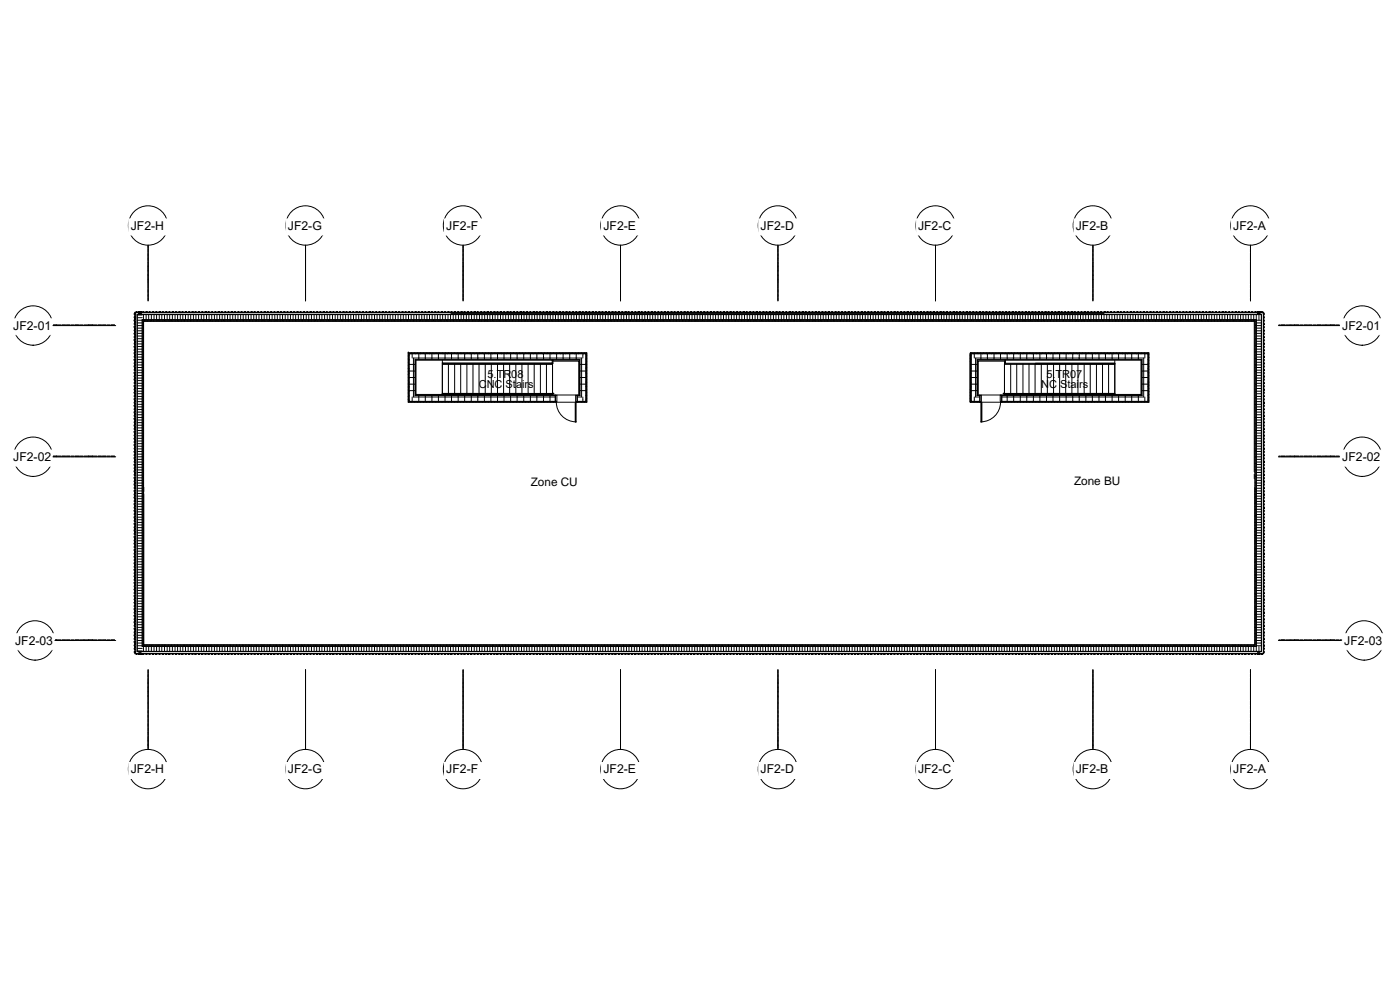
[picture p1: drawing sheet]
<svg xmlns="http://www.w3.org/2000/svg" width="420mm" height="297mm" viewBox="0 0 420 297" stroke-linecap="round" stroke-linejoin="round" font-family="sans-serif">
<defs><g id="words">
<g font-size="3.7">
<text x="39.2" y="69">JF2-H</text>
<text x="86.4" y="69">JF2-G</text>
<text x="133.9" y="69">JF2-F</text>
<text x="181.1" y="69">JF2-E</text>
<text x="228.3" y="69">JF2-D</text>
<text x="275.5" y="69">JF2-C</text>
<text x="322.9" y="69">JF2-B</text>
<text x="370.1" y="69">JF2-A</text>
<text x="4" y="98.9">JF2-01</text>
<text x="402.8" y="98.9">JF2-01</text>
<text x="4" y="138.3">JF2-02</text>
<text x="402.8" y="138.3">JF2-02</text>
<text x="4.5" y="193.4">JF2-03</text>
<text x="403.4" y="193.4">JF2-03</text>
<text x="39.2" y="232.1">JF2-H</text>
<text x="86.4" y="232.1">JF2-G</text>
<text x="133.9" y="232.1">JF2-F</text>
<text x="181.1" y="232.1">JF2-E</text>
<text x="228.3" y="232.1">JF2-D</text>
<text x="275.5" y="232.1">JF2-C</text>
<text x="322.9" y="232.1">JF2-B</text>
<text x="370.1" y="232.1">JF2-A</text>
</g>
<g font-size="3.5">
<text x="159.3" y="145.7">Zone CU</text>
<text x="322.3" y="145.6">Zone BU</text>
</g>
<g font-size="3.3">
<text x="146.3" y="113.4">5.TR08</text>
<text x="314" y="113.4">5.TR07</text>
<text x="143.7" y="116.3">CNC Stairs</text>
<text x="312.5" y="116.3">NC Stairs</text>
</g>
</g></defs>
<!-- layer: S-STRS -->
<g fill="none" stroke="#000" stroke-width=".3">
<path d="M124.8 108.1v10.2h41M132.8 108.1v.8M132.8 109.1v9M134.6 109.3v8.8M134.6 118.3h.1M136.4 109.3v8.8M136.4 118.3h.1M138.3 109.3v8.8M138.3 118.3h.1M140.1 109.3v8.8M140.1 118.3h.1M141.9 109.3v8.8"/>
<path d="M141.9 118.3h.1M143.8 109.3v8.8M143.8 118.3h.1M145.6 109.3v8.8M145.6 118.3h.1M147.4 109.3v8.8M147.4 118.3h.1M149.3 109.3v8.8M149.3 118.3h.1M151.1 109.3v8.8M151.1 118.3h.1M153 109.3v8.8"/>
<path d="M153 118.3h.1M154.8 109.3v8.8M154.8 118.3h.1M156.6 109.3v8.8M156.6 118.3h.1M158.5 109.3v8.8M158.5 118.3h.1M160.3 109.3v8.8M160.3 118.3h.1M162.2 109.3v8.8M162.2 118.3h.1M164 109.3v8.8"/>
<path d="M164 118.3h.1M165.8 118h.4v.5M165.8 109.1v9v-8.8h-33M165.9 108.4h7.8v10.1M301.5 109.3v-.9h-7.9v10.1M301.5 118h-.4v.5M301.5 118.3h33.1M301.5 109.3v8.8M303.3 109.3v8.8M303.3 118.3h.1M305.1 109.3v8.8M305.1 118.3h.1"/>
<path d="M307 109.3v8.8M307 118.3h.1M308.8 109.3v8.8M308.8 118.3h.1M310.6 109.3v8.8M310.6 118.3h.1M312.5 109.3v8.8M312.5 118.3h.1M314.3 109.3v8.8M314.3 118.3h.1M316.2 109.3v8.8M316.2 118.3h.1"/>
<path d="M318 109.3v8.8M318 118.3h.1M319.8 109.3v8.8M319.8 118.3h.1M321.7 109.3v8.8M321.7 118.3h.1M323.5 109.3v8.8M323.5 118.3h.1M325.4 109.3v8.8M325.4 118.3h.1M327.2 109.3v8.8M327.2 118.3h.1"/>
<path d="M329.1 109.3v8.8M329.1 118.3h.1M330.9 109.3v8.8M330.9 118.3h.1M332.7 109.3v8.8M332.7 118.3h.1M334.6 109.2v8.9v-8.8h-33.1M334.6 108.1v.9M334.6 118.3h.1M342.4 108.1v10.2h-7.8"/>
</g>
<!-- layer: A-DETL-MBND -->
<path d="M43.1 96.4h333.3v45.2M291.2 106.1v14.5M43.1 146.2v1.3M376.4 142.3v1.3M376.6 146.2v47.3h-333.5v-45.3" fill="none" stroke="#000" stroke-width=".3"/>
<!-- layer: A-GLAZ-CURT -->
<g fill="none" stroke="#000" stroke-width=".3">
<path d="M40.5 99.7l.1 1.9-.3-.3v-.3h.2l-.2-1h.2zM40.5 97.7l.1 1.9-.3-.3v-.3h.2l-.2-1h.2zM40.5 95.7l.1 1.9-.3-.2v-.4h.2l-.2-1h.2zM42.5 93.7l1.6-.2 .3 .3h-1.9zM44.5 93.7l1.6-.2 .3 .3h-1.9zM46.4 93.7l1.6-.2 .3 .3h-1.9zM48.4 93.7l1.6-.2 .3 .3h-1.9zM50.4 93.7l1.6-.2 .3 .3h-1.9zM52.4 93.7l1.6-.2 .3 .3h-1.9zM54.3 93.7l1.6-.2 .3 .3h-1.9zM56.3 93.7l1.6-.2 .3 .3h-1.9zM58.3 93.7l1.6-.2 .3 .3h-1.9z"/>
<path d="M60.2 93.7l1.6-.2 .3 .3h-1.9zM62.2 93.7l1.6-.2 .3 .3h-1.9zM64.2 93.7l1.6-.2 .3 .3h-1.9zM66.1 93.7l1.6-.2 .3 .3h-1.9zM68.1 93.7l1.6-.2 .3 .3h-1.9zM70.1 93.7l1.6-.2 .3 .3h-1.9zM72.1 93.7l1.6-.2 .3 .3h-1.9zM74 93.7l1.6-.2 .3 .3h-1.9zM76 93.7l1.6-.2 .3 .3h-1.9zM78 93.7l1.5-.2 .3 .3h-1.8zM79.9 93.7l1.6-.2 .3 .3h-1.9zM81.9 93.7l1.6-.2 .3 .3h-1.9z"/>
<path d="M83.9 93.7l1.6-.2 .3 .3h-1.9zM85.9 93.7l1.6-.2 .3 .3h-1.9zM87.8 93.7l1.6-.2 .3 .3h-1.9zM89.8 93.7l1.6-.2 .3 .3h-1.9zM91.7 93.7l1.6-.2 .3 .3h-1.9zM93.7 93.7l1.6-.2 .3 .3h-1.9zM95.7 93.7l1.6-.2 .3 .3h-1.9zM97.7 93.7l1.6-.2 .3 .3h-1.9zM99.6 93.7l1.6-.2 .3 .3h-1.9zM101.6 93.7l1.6-.2 .3 .3h-1.9zM103.5 93.7l1.7-.2 .3 .3h-2zM105.5 93.7l1.6-.2 .3 .3h-1.9z"/>
<path d="M107.5 93.7l1.6-.2 .3 .3h-1.9zM109.5 93.7l1.6-.2 .3 .3h-1.9zM111.4 93.7l1.6-.2 .3 .3h-1.9zM113.4 93.7l1.6-.2 .3 .3h-1.9zM115.4 93.7l1.6-.2 .3 .3h-1.9zM117.3 93.7l1.7-.2 .3 .3h-2zM119.3 93.7l1.6-.2 .3 .3h-1.9zM121.3 93.7l1.6-.2 .3 .3h-1.9zM123.2 93.7l1.6-.2 .3 .3h-1.9zM125.2 93.7l1.6-.2 .3 .3h-1.9zM127.2 93.7l1.6-.2 .3 .3h-1.9zM129.2 93.7l1.6-.2 .3 .3h-1.9z"/>
<path d="M131.1 93.7l1.6-.2 .3 .3h-1.9zM133.1 93.7l1.6-.2 .3 .3h-1.9zM135 93.7l1.7-.2 .2 .3h-1.9zM137 93.7l1.6-.2 .3 .3h-1.9zM139 93.7l1.6-.2 .3 .3h-1.9zM141 93.7l1.6-.2 .3 .3h-1.9zM143 93.7l1.6-.2 .2 .3h-1.8zM144.9 93.7l1.6-.2 .3 .3h-1.9zM146.9 93.7l1.6-.2 .3 .3h-1.9zM148.8 93.7l1.7-.2 .2 .3h-1.9zM150.8 93.7l1.6-.2 .3 .3h-1.9zM152.8 93.7l1.6-.2 .3 .3h-1.9z"/>
<path d="M154.8 93.7l1.6-.2 .3 .3h-1.9zM156.7 93.7l1.6-.2 .3 .3h-1.9zM158.7 93.7l1.6-.2 .3 .3h-1.9zM160.7 93.7l1.6-.2 .3 .3h-1.9zM162.6 93.7l1.7-.2 .2 .3h-1.9zM164.6 93.7l1.6-.2 .3 .3h-1.9zM166.6 93.7l1.6-.2 .3 .3h-1.9zM168.5 93.7l1.6-.2 .3 .3h-1.9zM170.5 93.7l1.6-.2 .3 .3h-1.9zM172.5 93.7l1.6-.2 .3 .3h-1.9zM174.5 93.7l1.6-.2 .3 .3h-1.9zM176.4 93.7l1.6-.2 .3 .3h-1.9z"/>
<path d="M178.4 93.7l1.6-.2 .3 .3h-1.9zM180.3 93.7l1.6-.2 .3 .3h-1.9zM182.3 93.7l1.6-.2 .3 .3h-1.9zM184.3 93.7l1.6-.2 .3 .3h-1.9zM186.3 93.7l1.6-.2 .3 .3h-1.9zM188.2 93.7l1.6-.2 .3 .3h-1.9zM190.2 93.7l1.6-.2 .3 .3h-1.9zM192.2 93.7l1.6-.2 .3 .3h-1.9zM194.1 93.7l1.6-.2 .3 .3h-1.9zM196.1 93.7l1.6-.2 .3 .3h-1.9zM198.1 93.7l1.6-.2 .3 .3h-1.9zM200 93.7l1.6-.2 .3 .3h-1.9z"/>
<path d="M202 93.7l1.6-.2 .3 .3h-1.9zM204 93.7l1.6-.2 .3 .3h-1.9zM206 93.7l1.6-.2 .3 .3h-1.9zM207.9 93.7l1.7-.2 .2 .3h-1.9zM209.9 93.7l1.6-.2 .3 .3h-1.9zM211.9 93.7l1.6-.2 .3 .3h-1.9zM213.8 93.7l1.6-.2 .3 .3h-1.9zM215.8 93.7l1.6-.2 .3 .3h-1.9zM217.8 93.7l1.6-.2 .3 .3h-1.9zM219.8 93.7l1.6-.2 .3 .3h-1.9zM221.7 93.7l1.6-.2 .3 .3h-1.9zM223.7 93.7l1.6-.2 .3 .3h-1.9z"/>
<path d="M225.6 93.7l1.6-.2 .3 .3h-1.9zM227.6 93.7l1.6-.2 .3 .3h-1.9zM229.6 93.7l1.6-.2 .3 .3h-1.9zM231.6 93.7l1.6-.2 .3 .3h-1.9zM233.5 93.7l1.6-.2 .3 .3h-1.9zM235.5 93.7l1.6-.2 .3 .3h-1.9zM237.4 93.7l1.7-.2 .3 .3h-2zM239.4 93.7l1.6-.2 .3 .3h-1.9zM241.4 93.7l1.6-.2 .3 .3h-1.9zM243.4 93.7l1.6-.2 .3 .3h-1.9zM245.3 93.7l1.6-.2 .3 .3h-1.9zM247.3 93.7l1.6-.2 .3 .3h-1.9z"/>
<path d="M249.3 93.7l1.6-.2 .3 .3h-1.9zM251.2 93.7l1.7-.2 .3 .3h-2zM253.2 93.7l1.6-.2 .3 .3h-1.9zM255.2 93.7l1.6-.2 .3 .3h-1.9zM257.1 93.7l1.6-.2 .3 .3h-1.9zM259.1 93.7l1.6-.2 .3 .3h-1.9zM261.1 93.7l1.6-.2 .3 .3h-1.9zM263.1 93.7l1.6-.2 .3 .3h-1.9zM265 93.7l1.6-.2 .3 .3h-1.9zM267 93.7l1.6-.2 .3 .3h-1.9zM269 93.7l1.6-.2 .2 .3h-1.8zM270.9 93.7l1.6-.2 .3 .3h-1.9z"/>
<path d="M272.9 93.7l1.6-.2 .3 .3h-1.9zM274.9 93.7l1.6-.2 .3 .3h-1.9zM276.9 93.7l1.6-.2 .3 .3h-1.9zM278.8 93.7l1.6-.2 .3 .3h-1.9zM280.8 93.7l1.6-.2 .3 .3h-1.9zM282.7 93.7l1.7-.2 .2 .3h-1.9zM284.7 93.7l1.6-.2 .3 .3h-1.9zM286.7 93.7l1.6-.2 .3 .3h-1.9zM288.7 93.7l1.6-.2 .3 .3h-1.9zM290.6 93.7l1.6-.2 .3 .3h-1.9zM292.6 93.7l1.6-.2 .3 .3h-1.9zM294.6 93.7l1.6-.2 .3 .3h-1.9z"/>
<path d="M296.5 93.7l1.7-.2 .3 .3h-2zM298.5 93.7l1.6-.2 .3 .3h-1.9zM300.5 93.7l1.6-.2 .3 .3h-1.9zM302.4 93.7l1.6-.2 .3 .3h-1.9zM304.4 93.7l1.6-.2 .3 .3h-1.9zM306.4 93.7l1.6-.2 .3 .3h-1.9zM308.4 93.7l1.6-.2 .3 .3h-1.9zM310.3 93.7l1.6-.2 .3 .3h-1.9zM312.3 93.7l1.6-.2 .3 .3h-1.9zM314.2 93.7l1.6-.2 .3 .3h-1.9zM316.2 93.7l1.6-.2 .3 .3h-1.9zM318.2 93.7l1.6-.2 .3 .3h-1.9z"/>
<path d="M320.2 93.7l1.6-.2 .3 .3h-1.9zM322.1 93.7l1.6-.2 .3 .3h-1.9zM324.1 93.7l1.6-.2 .3 .3h-1.9zM326.1 93.7l1.6-.2 .3 .3h-1.9zM328 93.7l1.6-.2 .3 .3h-1.9zM330 93.7l1.6-.2 .3 .3h-1.9zM332 93.7l1.6-.2 .3 .3h-1.9zM334 93.7l1.6-.2 .3 .3h-1.9zM335.9 93.7l1.6-.2 .3 .3h-1.9zM337.9 93.7l1.6-.2 .3 .3h-1.9zM339.9 93.7l1.6-.2 .3 .3h-1.9zM341.8 93.7l1.7-.2 .2 .3h-1.9z"/>
<path d="M343.8 93.7l1.6-.2 .3 .3h-1.9zM345.8 93.7l1.6-.2 .3 .3h-1.9zM347.7 93.7l1.6-.2 .3 .3h-1.9zM349.7 93.7l1.6-.2 .3 .3h-1.9zM351.7 93.7l1.6-.2 .3 .3h-1.9zM353.7 93.7l1.6-.2 .3 .3h-1.9zM355.6 93.7l1.6-.2 .3 .3h-1.9zM357.6 93.7l1.6-.2 .3 .3h-1.9zM359.5 93.7l1.6-.2 .3 .3h-1.9zM361.5 93.7l1.6-.2 .3 .3h-1.9zM363.5 93.7l1.6-.2 .3 .3h-1.9zM365.5 93.7l1.6-.2 .3 .3h-1.9z"/>
<path d="M367.4 93.7l1.6-.2 .3 .3h-1.9zM369.4 93.7l1.6-.2 .3 .3h-1.9zM371.3 93.7l1.7-.2 .3 .3h-2zM373.3 93.7l1.6-.2 .3 .3h-1.9zM375.3 93.7l1.6-.2 .3 .3h-1.9zM379.1 95.7l.3 .3-.1 1.6zM379.1 97.7l.3 .3-.1 1.6zM379.1 99.7l.3 .3-.1 1.6zM40.5 119.4l.1 1.9-.3-.3v-.4h.2l-.2-.9h.2zM40.5 117.4l.1 1.9-.3-.3v-.3h.2l-.2-1h.2zM40.5 115.4l.1 1.9-.3-.3v-.3h.2l-.2-1h.2zM40.5 113.4l.1 1.9-.3-.3v-.2h.2v-.7h-.2z"/>
<path d="M40.5 111.5l.1 1.9-.3-.3v-.3h.2l-.2-1h.2zM40.5 109.5l.1 1.9-.3-.3v-.3h.2v-.7h-.2zM40.5 107.6l.1 1.9-.3-.3v-.4h.2l-.2-.9h.2zM40.5 105.6l.1 1.9-.3-.3v-.3h.2v-.7h-.2zM40.5 103.6l.1 1.9-.3-.3v-.3h.2l-.2-1h.2zM40.5 101.6l.1 1.9-.3-.3v-.3h.2v-.6h-.2zM379.1 101.6l.3 .3-.1 1.6zM379.1 103.6l.3 .3-.1 1.6zM379.1 105.6l.3 .3-.1 1.6zM379.1 107.6l.3 .3-.1 1.6zM379.1 109.5l.3 .3-.1 1.6zM379.1 111.5l.3 .3-.1 1.6z"/>
<path d="M379.1 113.4l.3 .3-.1 1.6zM379.1 115.4l.3 .3-.1 1.6zM379.1 117.4l.3 .3-.1 1.6zM379.1 119.4l.3 .3-.1 1.6zM40.5 139.1l.1 1.9-.3-.3v-.4h.2l-.2-1h.2zM40.5 137.1l.1 1.9-.3-.3v-.3h.2l-.2-1h.2zM40.5 135.1l.1 1.9-.3-.3v-.3h.2l-.2-1h.2zM40.5 133.1l.1 1.9-.3-.3v-.3h.2v-.6h-.2zM40.5 131.2l.1 1.9-.3-.3v-.4h.2l-.2-.9h.2zM40.5 129.2l.1 1.9-.3-.3v-.3h.2v-.7h-.2zM40.5 127.2l.1 1.9-.3-.3v-.3h.2l-.2-1h.2zM40.5 125.3l.1 1.9-.3-.3v-.3h.2v-.7h-.2z"/>
<path d="M40.5 123.3l.1 1.9-.3-.3v-.3h.2l-.2-1h.2zM40.5 121.3l.1 1.9-.3-.3v-.3h.2v-.7h-.2zM379.1 121.3l.3 .3-.1 1.6zM379.1 123.3l.3 .3-.1 1.6zM379.1 125.3l.3 .2-.1 1.7zM379.1 127.2l.3 .3-.1 1.6zM379.1 129.2l.3 .3-.1 1.6zM379.1 131.2l.3 .3-.1 1.6zM379.1 133.1l.3 .3-.1 1.6zM379.1 135.1l.3 .3-.1 1.6zM379.1 137.1l.3 .3-.1 1.6zM379.1 139.1l.3 .2-.1 1.7z"/>
<path d="M40.5 158.7l.1 1.9-.3-.3v-.3h.2l-.2-1h.2zM40.5 156.8l.1 1.9-.3-.3v-.3h.2l-.2-1h.2zM40.5 154.8l.1 1.9-.3-.3v-.3h.2l-.2-1h.2zM40.5 152.9l.1 1.8-.3-.3v-.3h.2l-.2-1h.2zM40.5 150.9l.1 1.9-.3-.3v-.4h.2l-.2-.9h.2zM40.5 148.9l.1 1.9-.3-.3v-.3h.2l-.2-1h.2zM40.5 146.9l.1 1.9-.3-.3v-.3h.2l-.2-1h.2zM40.5 144.9l.1 1.9-.3-.3v-.3h.2v-.6h-.2zM40.5 143l.1 1.9-.3-.3v-.3h.2l-.2-1h.2zM40.5 141l.1 1.9-.3-.3v-.3h.2v-.7h-.2zM379.1 141l.3 .3-.1 1.6zM379.1 143l.3 .3-.1 1.6z"/>
<path d="M379.1 144.9l.3 .3-.1 1.6zM379.1 146.9l.3 .3-.1 1.6zM379.1 148.9l.3 .3-.1 1.6zM379.1 150.9l.3 .3-.1 1.6zM379.1 152.9l.3 .2-.1 1.6zM379.1 154.8l.3 .3-.1 1.6zM379.1 156.8l.3 .3-.1 1.6zM379.1 158.7l.3 .3-.1 1.6zM40.5 178.4l.1 1.9-.3-.3v-.3h.2l-.2-1h.2zM40.5 176.5l.1 1.9-.3-.3v-.4h.2l-.2-.9h.2zM40.5 174.5l.1 1.9-.3-.3v-.3h.2l-.2-1h.2zM40.5 172.5l.1 1.9-.3-.3v-.3h.2l-.2-1h.2z"/>
<path d="M40.5 170.5l.1 2-.3-.3v-.4h.2l-.2-1h.2zM40.5 168.6l.1 1.9-.3-.3v-.3h.2l-.2-1h.2zM40.5 166.6l.1 1.9-.3-.3v-.3h.2l-.2-1h.2zM40.5 164.7l.1 1.9-.3-.3v-.4h.2l-.2-.9h.2zM40.5 162.7l.1 1.9-.3-.3v-.4h.2l-.2-.9h.2zM40.5 160.7l.1 1.9-.3-.3v-.3h.2l-.2-1h.2zM379.1 160.7l.3 .3-.1 1.6zM379.1 162.7l.3 .3-.1 1.6zM379.1 164.7l.3 .3-.1 1.6zM379.1 166.6l.3 .3-.1 1.6zM379.1 168.6l.3 .3-.1 1.6zM379.1 170.5l.3 .3-.1 1.7z"/>
<path d="M379.1 172.5l.3 .3-.1 1.6zM379.1 174.5l.3 .3-.1 1.6zM379.1 176.5l.3 .3-.1 1.6zM379.1 178.4l.3 .3-.1 1.6zM40.5 192.2l.1 1.9-.3-.3v-.3h.2l-.2-1h.2zM40.5 190.2l.1 1.9-.3-.3v-.3h.2l-.2-1h.2zM40.5 188.3l.1 1.9-.3-.3v-.3h.2l-.2-1h.2zM40.5 186.3l.1 1.9-.3-.3v-.3h.2l-.2-1h.2zM40.5 184.3l.1 2-.3-.3v-.4h.2l-.2-1h.2zM40.5 182.4l.1 1.9-.3-.3v-.4h.2l-.2-.9h.2zM40.5 180.4l.1 1.9-.3-.3v-.3h.2l-.2-1h.2zM42.5 196l1.9 .2h-.3v.2h-.3v-.2l-1 .2z"/>
<path d="M44.5 196l1.9 .2h-.3v.2h-.3v-.2l-1 .2zM46.4 196l1.9 .2h-.3v.2h-.3v-.2l-1 .2zM48.4 196l1.9 .2h-.3v.2h-.3v-.2l-1 .2zM50.4 196l1.9 .2h-.3v.2h-.3v-.2l-1 .2zM52.4 196l1.9 .2h-.3v.2h-.4v-.2l-.9 .2zM54.3 196l1.9 .2h-.3v.2h-.3v-.2l-1 .2zM56.3 196l1.9 .2h-.3v.2h-.3v-.2l-1 .2zM58.3 196l1.9 .2h-.3v.2h-.3v-.2l-1.1 .2zM60.2 196l1.9 .2h-.3v.2h-.3v-.2l-1 .2zM62.2 196l1.9 .2h-.3v.2h-.3v-.2l-1 .2zM64.2 196l1.9 .2h-.3v.2h-.4v-.2l-.9 .2zM66.1 196l1.9 .2h-.3v.2h-.3v-.2l-1 .2z"/>
<path d="M68.1 196l1.9 .2h-.3v.2h-.3v-.2l-1 .2zM70.1 196l1.9 .2h-.3v.2h-.3v-.2l-1 .2zM72.1 196l1.9 .2h-.3v.2h-.4v-.2l-1 .2zM74 196l1.9 .2h-.3v.2h-.3v-.2l-1 .2zM76 196l1.9 .2h-.3v.2h-.3v-.2l-1 .2zM78 196l1.8 .2h-.3v.2h-.3v-.2l-1 .2zM79.9 196l1.9 .2h-.3v.2h-.3v-.2l-1 .2zM81.9 196l1.9 .2h-.3v.2h-.3v-.2l-1 .2zM83.9 196l1.9 .2h-.3v.2h-.4v-.2l-.9 .2zM85.9 196l1.9 .2h-.3v.2h-.4v-.2l-1 .2zM87.8 196l1.9 .2h-.3v.2h-.3v-.2l-1 .2zM89.8 196l1.9 .2h-.3v.2h-.3v-.2l-1 .2z"/>
<path d="M91.7 196l1.9 .2h-.3v.2h-.3v-.2l-1 .2zM93.7 196l1.9 .2h-.3v.2h-.3v-.2l-1 .2zM95.7 196l1.9 .2h-.3v.2h-.4v-.2l-.9 .2zM97.7 196l1.9 .2h-.3v.2h-.4v-.2l-.9 .2zM99.6 196l1.9 .2h-.3v.2h-.3v-.2l-1 .2zM101.6 196l1.9 .2h-.3v.2h-.3v-.2l-1 .2zM103.5 196l2 .2h-.3v.2h-.4v-.2l-1 .2zM105.5 196l1.9 .2h-.3v.2h-.3v-.2l-1 .2zM107.5 196l1.9 .2h-.3v.2h-.3v-.2l-1 .2zM109.5 196l1.9 .2h-.3v.2h-.4v-.2l-.9 .2zM111.4 196l1.9 .2h-.3v.2h-.3v-.2l-1 .2zM113.4 196l1.9 .2h-.3v.2h-.3v-.2l-1 .2z"/>
<path d="M115.4 196l1.9 .2h-.3v.2h-.3v-.2l-1 .2zM117.3 196l2 .2h-.3v.2h-.4v-.2l-1 .2zM119.3 196l1.9 .2h-.3v.2h-.3v-.2l-1 .2zM121.3 196l1.9 .2h-.3v.2h-.3v-.2l-1 .2zM123.2 196l1.9 .2h-.3v.2h-.3v-.2l-1 .2zM125.2 196l1.9 .2h-.3v.2h-.3v-.2l-1 .2zM127.2 196l1.9 .2h-.3v.2h-.3v-.2l-1 .2zM129.2 196l1.9 .2h-.3v.2h-.4v-.2l-.9 .2zM131.1 196l1.9 .2h-.3v.2h-.3v-.2l-1 .2zM133.1 196l1.9 .2h-.3v.2h-.3v-.2l-1 .2zM135 196l1.9 .2h-.2v.2h-.3v-.2l-1.1 .2zM137 196l1.9 .2h-.3v.2h-.3v-.2l-1 .2z"/>
<path d="M139 196l1.9 .2h-.3v.2h-.3v-.2l-1 .2zM141 196l1.9 .2h-.3v.2h-.4v-.2l-.9 .2zM143 196l1.8 .2h-.2v.2h-.4v-.2l-.9 .2zM144.9 196l1.9 .2h-.3v.2h-.3v-.2l-1 .2zM146.9 196l1.9 .2h-.3v.2h-.3v-.2l-1 .2zM148.8 196l1.9 .2h-.2v.2h-.4v-.2l-1 .2zM150.8 196l1.9 .2h-.3v.2h-.3v-.2l-1 .2zM152.8 196l1.9 .2h-.3v.2h-.3v-.2l-1 .2zM154.8 196l1.9 .2h-.3v.2h-.4v-.2l-.9 .2zM156.7 196l1.9 .2h-.3v.2h-.3v-.2l-1 .2zM158.7 196l1.9 .2h-.3v.2h-.3v-.2l-1 .2zM160.7 196l1.9 .2h-.3v.2h-.4v-.2l-.9 .2z"/>
<path d="M162.6 196l1.9 .2h-.2v.2h-.4v-.2l-1 .2zM164.6 196l1.9 .2h-.3v.2h-.3v-.2l-1 .2zM166.6 196l1.9 .2h-.3v.2h-.3v-.2l-1 .2zM168.5 196l1.9 .2h-.3v.2h-.3v-.2l-1 .2zM170.5 196l1.9 .2h-.3v.2h-.3v-.2l-1 .2zM172.5 196l1.9 .2h-.3v.2h-.4v-.2l-.9 .2zM174.5 196l1.9 .2h-.3v.2h-.4v-.2l-.9 .2zM176.4 196l1.9 .2h-.3v.2h-.3v-.2l-1 .2zM178.4 196l1.9 .2h-.3v.2h-.3v-.2l-1 .2zM180.3 196l1.9 .2h-.3v.2h-.2v-.2l-1.1 .2zM182.3 196l1.9 .2h-.3v.2h-.3v-.2l-1 .2zM184.3 196l1.9 .2h-.3v.2h-.3v-.2l-1 .2z"/>
<path d="M186.3 196l1.9 .2h-.3v.2h-.4v-.2l-.9 .2zM188.2 196l1.9 .2h-.3v.2h-.3v-.2l-1 .2zM190.2 196l1.9 .2h-.3v.2h-.3v-.2l-1 .2zM192.2 196l1.9 .2h-.3v.2h-.3v-.2l-1.1 .2zM194.1 196l1.9 .2h-.3v.2h-.3v-.2l-1 .2zM196.1 196l1.9 .2h-.3v.2h-.3v-.2l-1 .2zM198.1 196l1.9 .2h-.3v.2h-.4v-.2l-.9 .2zM200 196l1.9 .2h-.3v.2h-.3v-.2l-1 .2zM202 196l1.9 .2h-.3v.2h-.3v-.2l-1 .2zM204 196l1.9 .2h-.3v.2h-.3v-.2l-1 .2zM206 196l1.9 .2h-.3v.2h-.4v-.2l-1 .2zM207.9 196l1.9 .2h-.2v.2l-1.1-.2v.2h-.3z"/>
<path d="M209.9 196l1.9 .2h-.3v.2h-.3v-.2l-1 .2zM211.9 196l1.9 .2h-.3v.2h-.4v-.2l-.9 .2zM213.8 196l1.9 .2h-.3v.2h-.3v-.2l-1 .2zM215.8 196l1.9 .2h-.3v.2h-.3v-.2l-1 .2zM217.8 196l1.9 .2h-.3v.2h-.4v-.2l-.9 .2zM219.8 196l1.9 .2h-.3v.2h-.4v-.2l-1 .2zM221.7 196l1.9 .2h-.3v.2h-.3v-.2l-1 .2zM223.7 196l1.9 .2h-.3v.2l-1-.2v.2h-.3zM225.6 196l1.9 .2h-.3v.2h-.3v-.2l-1 .2zM227.6 196l1.9 .2h-.3v.2h-.3v-.2l-1 .2zM229.6 196l1.9 .2h-.3v.2h-.4v-.2l-.9 .2zM231.6 196l1.9 .2h-.3v.2h-.4v-.2l-.9 .2z"/>
<path d="M233.5 196l1.9 .2h-.3v.2h-.3v-.2l-1 .2zM235.5 196l1.9 .2h-.3v.2h-.3v-.2l-1 .2zM237.4 196l2 .2h-.3v.2h-.3v-.2l-1.1 .2zM239.4 196l1.9 .2h-.3v.2h-.3v-.2l-1 .2zM241.4 196l1.9 .2h-.3v.2h-.3v-.2l-1 .2zM243.4 196l1.9 .2h-.3v.2h-.4v-.2l-.9 .2zM245.3 196l1.9 .2h-.3v.2h-.3v-.2l-1 .2zM247.3 196l1.9 .2h-.3v.2h-.3v-.2l-1 .2zM249.3 196l1.9 .2h-.3v.2h-.3v-.2l-1 .2zM251.2 196l2 .2h-.3v.2h-.4v-.2l-1 .2zM253.2 196l1.9 .2h-.3v.2h-.3v-.2l-1 .2zM255.2 196l1.9 .2h-.3v.2h-.3v-.2l-1 .2z"/>
<path d="M257.1 196l1.9 .2h-.3v.2h-.3v-.2l-1 .2zM259.1 196l1.9 .2h-.3v.2h-.3v-.2l-1 .2zM261.1 196l1.9 .2h-.3v.2h-.3v-.2l-1 .2zM263.1 196l1.9 .2h-.3v.2h-.4v-.2l-.9 .2zM265 196l1.9 .2h-.3v.2h-.3v-.2l-1 .2zM267 196l1.9 .2h-.3v.2h-.3v-.2l-1 .2zM269 196l1.8 .2h-.2v.2h-.3v-.2l-1 .2zM270.9 196l1.9 .2h-.3v.2h-.3v-.2l-1 .2zM272.9 196l1.9 .2h-.3v.2l-1-.2v.2h-.3zM274.9 196l1.9 .2h-.3v.2h-.4v-.2l-.9 .2zM276.9 196l1.9 .2h-.3v.2l-1-.2v.2h-.3zM278.8 196l1.9 .2h-.3v.2h-.3v-.2l-1 .2z"/>
<path d="M280.8 196l1.9 .2h-.3v.2h-.3v-.2l-1 .2zM282.7 196l1.9 .2h-.2v.2h-.4v-.2l-1 .2zM284.7 196l1.9 .2h-.3v.2h-.3v-.2l-1 .2zM286.7 196l1.9 .2h-.3v.2h-.3v-.2l-1 .2zM288.7 196l1.9 .2h-.3v.2h-.4v-.2l-.9 .2zM290.6 196l1.9 .2h-.3v.2h-.3v-.2l-1 .2zM292.6 196l1.9 .2h-.3v.2h-.3v-.2l-1 .2zM294.6 196l1.9 .2h-.3v.2h-.4v-.2l-.9 .2zM296.5 196l2 .2h-.3v.2h-.4v-.2l-1 .2zM298.5 196l1.9 .2h-.3v.2h-.3v-.2l-1 .2zM300.5 196l1.9 .2h-.3v.2h-.3v-.2l-1 .2zM302.4 196l1.9 .2h-.3v.2h-.3v-.2l-1 .2z"/>
<path d="M304.4 196l1.9 .2h-.3v.2h-.3v-.2l-1 .2zM306.4 196l1.9 .2h-.3v.2h-.3v-.2l-1 .2zM308.4 196l1.9 .2h-.3v.2h-.4v-.2l-.9 .2zM310.3 196l1.9 .2h-.3v.2h-.3v-.2l-1 .2zM312.3 196l1.9 .2h-.3v.2h-.3v-.2l-1 .2zM314.2 196l1.9 .2h-.3v.2h-.2v-.2l-1.1 .2zM316.2 196l1.9 .2h-.3v.2h-.3v-.2l-1 .2zM318.2 196l1.9 .2h-.3v.2h-.3v-.2l-1 .2zM320.2 196l1.9 .2h-.3v.2h-.4v-.2l-.9 .2zM322.1 196l1.9 .2h-.3v.2h-.3v-.2l-1 .2zM324.1 196l1.9 .2h-.3v.2h-.3v-.2l-1 .2zM326.1 196l1.9 .2h-.3v.2h-.3v-.2l-1.1 .2z"/>
<path d="M328 196l1.9 .2h-.3v.2h-.3v-.2l-1 .2zM330 196l1.9 .2h-.3v.2h-.3v-.2l-1 .2zM332 196l1.9 .2h-.3v.2h-.4v-.2l-.9 .2zM334 196l1.9 .2h-.3v.2l-1-.2v.2h-.3zM335.9 196l1.9 .2h-.3v.2h-.3v-.2l-1 .2zM337.9 196l1.9 .2h-.3v.2h-.3v-.2l-1 .2zM339.9 196l1.9 .2h-.3v.2h-.4v-.2l-1 .2zM341.8 196l1.9 .2h-.2v.2l-1.1-.2v.2h-.3zM343.8 196l1.9 .2h-.3v.2h-.3v-.2l-1 .2zM345.8 196l1.9 .2h-.3v.2h-.4v-.2l-.9 .2zM347.7 196l1.9 .2h-.3v.2h-.3v-.2l-1 .2zM349.7 196l1.9 .2h-.3v.2h-.3v-.2l-1 .2z"/>
<path d="M351.7 196l1.9 .2h-.3v.2h-.4v-.2l-.9 .2zM353.7 196l1.9 .2h-.3v.2l-1.1-.2v.2h-.3zM355.6 196l1.9 .2h-.3v.2h-.3v-.2l-1 .2zM357.6 196l1.9 .2h-.3v.2h-.3v-.2l-1 .2zM359.5 196l1.9 .2h-.3v.2h-.3v-.2l-1 .2zM361.5 196l1.9 .2h-.3v.2h-.3v-.2l-1 .2zM363.5 196l1.9 .2h-.3v.2h-.3v-.2l-1 .2zM365.5 196l1.9 .2h-.3v.2h-.4v-.2l-.9 .2zM367.4 196l1.9 .2h-.3v.2h-.3v-.2l-1 .2zM369.4 196l1.9 .2h-.3v.2h-.3v-.2l-1 .2zM371.3 196l2 .2h-.3v.2h-.3v-.2l-1.1 .2zM373.3 196l1.9 .2h-.3v.2h-.3v-.2l-1 .2z"/>
<path d="M375.3 196l1.9 .2h-.3v.2h-.3v-.2l-1 .2zM379.1 180.4l.3 .3-.1 1.6zM379.1 182.4l.3 .3-.1 1.6zM379.1 184.3l.3 .3-.1 1.7zM379.1 186.3l.3 .3-.1 1.6zM379.1 188.3l.3 .3-.1 1.6zM379.1 190.2l.3 .3-.1 1.6zM379.1 192.2l.3 .3-.1 1.6z"/>
</g>
<!-- layer: A-WALL-PATT -->
<g fill="none" stroke="#000" stroke-width=".3">
<path d="M41.2 97.7h1.9M41.2 99.3h1.5M41.2 98.5h1.5M41.2 96.9h1.5M41.2 96.1h1.5M41.2 94.5h1.5M41.2 95.3h1.5M42.7 99.6h.4M43.1 99.8h.1M43.1 98.8v.1M43.1 97.9h.1M43.1 97h.1"/>
<path d="M43.1 94.4v1.5M43.3 96.3h.1M43.5 96v.3M43.9 94.4v1.5M44.2 96.3h.1M44.6 94.4v1.5M45.1 96.3h.1M45.4 94.4v1.9M46.1 96.3h.1M46.2 94.4v1.5M47 94.4v1.5M47 96.3h.1"/>
<path d="M47.4 96v.3M47.8 94.4v1.5M47.9 96.3h.1M48.6 94.4v1.5M48.9 96.3h.1M49.4 94.4v1.9M49.8 96.3h.1M50.2 94.4v1.5M50.7 96.3h.1M50.9 94.4v1.5M51.4 96v.3M51.6 96.3h.1"/>
<path d="M51.7 94.4v1.5M52.5 94.4v1.5M52.6 96.3h.1M53.3 94.4v1.9M53.5 96.3h.1M54.1 94.4v1.5M54.4 96.3h.1M54.9 94.4v1.5M55.3 96l.1 .3M55.7 94.4v1.5M56.3 96.3h.1M56.5 94.4v1.5"/>
<path d="M57.2 96.3h.1M57.2 94.4v1.9M58 94.4v1.5M58.1 96.3h.1M58.8 94.4v1.5M59.1 96.3h.1M59.2 96v.3M59.6 94.4v1.5M60 96.3h.1M60.4 94.4v1.5M60.9 96.3h.1M61.2 94.4v1.9"/>
<path d="M61.8 96.3h.1M62 94.4v1.5M62.7 94.4v1.5M62.8 96.3h.1M63.2 96v.3M63.5 94.4v1.5M63.7 96.3h.1M64.3 94.4v1.5M64.6 96.3h.1M65.1 94.4v1.9M65.5 96.3h.1M65.9 94.4v1.5"/>
<path d="M66.5 96.3h.1M66.7 94.4v1.5M67.1 96v.3M67.4 96.3h.1M67.5 94.4v1.5M68.3 94.4v1.5M68.3 96.3h.1M69 94.4v1.9M69.3 96.3h.1M69.9 94.4v1.5M70.2 96.3h.1M70.6 94.4v1.5"/>
<path d="M71 96v.3M71.1 96.3h.1M71.4 94.4v1.5M72.1 96.3h.1M72.2 94.4v1.5M73 94.4v1.9M73.8 94.4v1.5M73.9 96.3h.1M74.5 94.4v1.5M74.8 96.3h.1M75 96v.3M75.4 94.4v1.5"/>
<path d="M75.8 96.3h.1M76.2 94.4v1.5M76.7 96.3h.1M76.9 94.4v1.9M77.6 96.3h.1M77.7 94.4v1.5M78.5 94.4v1.5M78.5 96.3h.1M78.9 96v.3M79.3 94.4v1.5M79.5 96.3h.1M80.1 94.4v1.5"/>
<path d="M80.4 96.3h.1M80.9 94.4v1.9M81.3 96.3h.1M81.7 94.4v1.5M82.3 96.3h.1M82.5 94.4v1.5M82.8 96v.3M83.2 96.3h.1M83.2 94.4v1.5M84 94.4v1.5M84.1 96.3h.1M84.8 94.4v1.9"/>
<path d="M85 96.3h.1M85.6 94.4v1.5M86 96.3h.1M86.4 94.4v1.5M86.8 96v.3M86.9 96.3h.1M87.2 94.4v1.5M87.8 96.3h.1M88 94.4v1.5M88.7 94.4l.1 1.9M89.5 94.4v1.5M89.7 96.3h.1"/>
<path d="M90.3 94.4v1.5M90.6 96.3h.1M90.7 96v.3M91.1 94.4v1.5M91.5 96.3h.1M91.9 94.4v1.5M92.5 96.3h.1M92.7 94.4v1.9M93.4 96.3h.1M93.5 94.4v1.5M94.3 94.4v1.5M94.3 96.3h.1"/>
<path d="M94.7 96v.3M95 94.4v1.5M95.3 96.3h.1M95.8 94.4v1.5M96.2 96.3h.1M96.6 94.4v1.9M97.1 96.3h.1M97.4 94.4v1.5M98 96.3h.1M98.2 94.4v1.5M98.6 96v.3M99 94.4v1.5"/>
<path d="M99 96.3h.1M99.8 94.4v1.5M99.9 96.3h.1M100.6 94.4v1.9M100.8 96.3h.1M101.3 94.4v1.5M101.8 96.3h.1M102.2 94.4v1.5M102.5 96v.3M102.7 96.3h.1M102.9 94.4v1.5M103.6 96.3h.1"/>
<path d="M103.7 94.4v1.5M104.5 94.4l.1 1.9M105.3 94.4v1.5M105.5 96.3h.1M106.1 94.4v1.5M106.4 96.3h.1M106.5 96v.3M106.8 94.4v1.5M107.3 96.3h.1M107.7 94.4v1.5M108.2 96.3h.1M108.5 94.4v1.9"/>
<path d="M109.2 96.3h.1M109.2 94.4v1.5M110 94.4v1.5M110.1 96.3h.1M110.4 96v.3M110.8 94.4v1.5M111 96.3h.1M111.6 94.4v1.5M112 96.3h.1M112.4 94.4v1.9M112.9 96.3h.1M113.2 94.4v1.5"/>
<path d="M113.8 96.3h.1M114 94.4v1.5M114.3 96v.3M114.7 94.4v1.5M114.8 96.3h.1M115.5 94.4v1.5M115.7 96.3h.1M116.3 94.4v1.9M116.6 96.3h.1M117.1 94.4v1.5M117.5 96.3h.1M117.9 94.4v1.5"/>
<path d="M118.3 96v.3M118.4 96.3h.1M118.7 94.4v1.5M119.4 96.3h.1M119.5 94.4v1.5M120.3 94.4v1.9M120.3 96.3h.1M121 94.4v1.5M121.2 96.3h.1M121.8 94.4v1.5M122.2 96.3h.1M122.2 96v.3"/>
<path d="M122.6 94.4v1.5M123.1 96.3h.1M123.4 94.4v1.5M124 96.3h.1M124.2 94.4v1.9M125 94.4v1.5M125 96.3h.1M125.8 94.4v1.5M125.9 96.3h.1M126.2 96v.3M126.6 94.4v1.5M126.8 96.3h.1"/>
<path d="M127.3 94.4v1.5M127.8 96.3h.1M128.1 94.4v1.9M128.7 96.3h.1M128.9 94.4v1.5M129.6 96.3h.1M129.7 94.4v1.5M130.1 96v.3M130.5 94.4v1.5M130.5 96.3h.1M131.3 94.4v1.5M131.4 96.3h.1"/>
<path d="M132.1 94.4v1.9M132.4 96.3h.1M132.8 94.4v1.5M133.3 96.3h.1M133.6 94.4v1.5M134 96v.3M134.2 96.3h.1M134.5 94.4v1.5M135.2 96.3h.1M135.2 94.4v1.5M136 94.4v1.9M136.1 96.3h.1"/>
<path d="M136.8 94.4v1.5M137 96.3h.1M137.6 94.4v1.5M138 96v.3M138.4 94.4v1.5M138.9 96.3h.1M139.1 94.4v1.5M139.8 96.3h.1M140 94.4v1.9M140.7 94.4v1.5M140.8 96.3h.1M141.5 94.4v1.5"/>
<path d="M141.7 96.3h.1M141.9 96v.3M142.3 94.4v1.5M142.6 96.3h.1M143.1 94.4v1.5M143.5 96.3h.1M143.9 94.4v1.9M144.4 96.3h.1M144.7 94.4v1.5M145.4 96.3h.1M145.5 94.4v1.5M145.8 96v.3"/>
<path d="M146.3 94.4v1.5M146.3 96.3h.1M147 94.4v1.5M147.2 96.3h.1M147.8 94.4v1.9M148.2 96.3h.1M148.6 94.4v1.5M149.1 96.3h.1M149.4 94.4v1.5M149.8 96v.3M150 96.3h.1M150.2 94.4v1.5"/>
<path d="M151 94.4v1.5M151 96.3h.1M151.8 94.4v1.9M151.9 96.3h.1M152.6 94.4v1.5M152.8 96.3h.1M153.3 94.4v1.5M153.7 96l.1 .3M154.1 94.4v1.5M154.7 96.3h.1M154.9 94.4v1.5M155.6 96.3h.1"/>
<path d="M155.7 94.4v1.9M156.5 94.4v1.5M156.5 96.3h.1M157.3 94.4v1.5M157.4 96.3h.1M157.6 96v.3M158.1 94.4v1.5M158.4 96.3h.1M158.8 94.4v1.5M159.3 96.3h.1M159.6 94.4v1.9M160.2 96.3h.1"/>
<path d="M160.4 94.4v1.5M161.2 96.3h.1M161.2 94.4v1.5M161.6 96v.3M162 94.4v1.5M162.1 96.3h.1M162.8 94.4v1.5M163 96.3h.1M163.6 94.4v1.9M164 96.3h.1M164.4 94.4v1.5M164.9 96.3h.1"/>
<path d="M165.1 94.4v1.5M165.6 96v.3M165.8 96.3h.1M165.9 94.4v1.5M166.7 94.4v1.5M166.8 96.3h.1M167.5 94.4v1.9M167.7 96.3h.1M168.3 94.4v1.5M168.6 96.3h.1M169.1 94.4v1.5M169.5 96l.1 .3"/>
<path d="M169.9 94.4v1.5M170.4 96.3h.1M170.6 94.4v1.5M171.4 96.3h.1M171.5 94.4v1.9M172.3 94.4v1.5M172.3 96.3h.1M173 94.4v1.5M173.2 96.3h.1M173.4 96v.3M173.8 94.4v1.5M174.2 96.3h.1"/>
<path d="M174.6 94.4v1.5M175.1 96.3h.1M175.4 94.4v1.9M176 96.3h.1M176.2 94.4v1.5M177 94.4v1.5M177 96.3h.1M177.4 96v.3M177.8 94.4v1.5M177.9 96.3h.1M178.6 94.4v1.5M178.8 96.3h.1"/>
<path d="M179.3 94.4v1.9M179.7 96.3h.1M180.1 94.4v1.5M180.7 96.3h.1M180.9 94.4v1.5M181.3 96v.3M181.6 96.3h.1M181.7 94.4v1.5M182.5 94.4v1.5M182.5 96.3h.1M183.3 94.4v1.9M183.4 96.3h.1"/>
<path d="M184.1 94.4v1.5M184.4 96.3h.1M184.8 94.4v1.5M185.3 96v.3M185.3 96.3h.1M185.6 94.4v1.5M186.2 96.3h.1M186.4 94.4v1.5M187.2 96.3h.1M187.2 94.4v1.9M188 94.4v1.5M188.1 96.3h.1"/>
<path d="M188.8 94.4v1.5M189 96.3h.1M189.2 96v.3M189.6 94.4v1.5M189.9 96.3h.1M190.4 94.4v1.5M190.9 96.3h.1M191.1 94.4v1.9M191.8 96.3h.1M191.9 94.4v1.5M192.7 94.4v1.5M192.7 96.3h.1"/>
<path d="M193.1 96v.3M193.5 94.4v1.5M193.7 96.3h.1M194.3 94.4v1.5M194.6 96.3h.1M195.1 94.4v1.9M195.5 96.3h.1M195.9 94.4v1.5M196.4 96.3h.1M196.6 94.4v1.5M197.1 96v.3M197.4 96.3h.1"/>
<path d="M197.4 94.4v1.5M198.2 94.4v1.5M198.3 96.3h.1M199 94.4v1.9M199.2 96.3h.1M199.8 94.4v1.5M200.2 96.3h.1M200.6 94.4v1.5M201 96v.3M201.1 96.3h.1M201.4 94.4v1.5M202 96.3h.1"/>
<path d="M202.2 94.4v1.5M202.9 94.4l.1 1.9M203.8 94.4v1.5M203.9 96.3h.1M204.6 94.4v1.5M204.8 96.3h.1M204.9 96v.3M205.3 94.4v1.5M205.7 96.3h.1M206.1 94.4v1.5M206.7 96.3h.1M206.9 94.4v1.9"/>
<path d="M207.6 96.3h.1M207.7 94.4v1.5M208.5 94.4v1.5M208.5 96.3h.1M208.9 96v.3M209.3 94.4v1.5M209.4 96.3h.1M210.1 94.4v1.5M210.4 96.3h.1M210.8 94.4v1.9M211.3 96.3h.1M211.6 94.4v1.5"/>
<path d="M212.2 96.3h.1M212.4 94.4v1.5M212.8 96v.3M213.1 96.3h.1M213.2 94.4v1.5M214 94.4v1.5M214.1 96.3h.1M214.8 94.4v1.9M215 96.3h.1M215.6 94.4v1.5M215.9 96.3h.1M216.4 94.4v1.5"/>
<path d="M216.7 96v.3M216.9 96.3h.1M217.1 94.4v1.5M217.8 96.3h.1M217.9 94.4v1.5M218.7 94.4l.1 1.9M219.5 94.4v1.5M219.6 96.3h.1M220.3 94.4v1.5M220.6 96.3h.1M220.7 96v.3M221.1 94.4v1.5"/>
<path d="M221.5 96.3h.1M221.9 94.4v1.5M222.4 96.3h.1M222.6 94.4v1.9M223.4 96.3h.1M223.4 94.4v1.5M224.2 94.4v1.5M224.3 96.3h.1M224.6 96v.3M225 94.4v1.5M225.2 96.3h.1M225.8 94.4v1.5"/>
<path d="M226.1 96.3h.1M226.6 94.4v1.9M227.1 96.3h.1M227.4 94.4v1.5M228 96.3h.1M228.2 94.4v1.5M228.6 96v.3M228.9 94.4v1.5M228.9 96.3h.1M229.7 94.4v1.5M229.9 96.3h.1M230.5 94.4v1.9"/>
<path d="M230.8 96.3h.1M231.3 94.4v1.5M231.7 96.3h.1M232.1 94.4v1.5M232.5 96v.3M232.6 96.3h.1M232.9 94.4v1.5M233.6 96.3h.1M233.7 94.4v1.5M234.5 94.4l.1 1.9M235.2 94.4v1.5M235.4 96.3h.1"/>
<path d="M236.1 94.4v1.5M236.3 96.3h.1M236.4 96v.3M236.8 94.4v1.5M237.3 96.3h.1M237.6 94.4v1.5M238.2 96.3h.1M238.4 94.4v1.9M239.1 96.3h.1M239.2 94.4v1.5M240 94.4v1.5M240.1 96.3h.1"/>
<path d="M240.4 96v.3M240.7 94.4v1.5M241 96.3h.1M241.6 94.4v1.5M241.9 96.3h.1M242.4 94.4v1.9M242.9 96.3h.1M243.1 94.4v1.5M243.8 96.3h.1M243.9 94.4v1.5M244.3 96v.3M244.7 94.4v1.5"/>
<path d="M244.7 96.3h.1M245.5 94.4v1.5M245.6 96.3h.1M246.3 94.4v1.9M246.5 96.3h.1M247.1 94.4v1.5M247.5 96.3h.1M247.9 94.4v1.5M248.2 96v.3M248.4 96.3h.1M248.6 94.4v1.5M249.3 96.3h.1"/>
<path d="M249.4 94.4v1.5M250.2 94.4v1.9M250.3 96.3h.1M251 94.4v1.5M251.2 96.3h.1M251.8 94.4v1.5M252.2 96v.3M252.6 94.4v1.5M253.1 96.3h.1M253.4 94.4v1.5M254 96.3h.1M254.2 94.4v1.9"/>
<path d="M254.9 94.4v1.5M254.9 96.3h.1M255.7 94.4v1.5M255.9 96.3h.1M256.1 96v.3M256.5 94.4v1.5M256.8 96.3h.1M257.3 94.4v1.5M257.7 96.3h.1M258.1 94.4v1.9M258.6 96.3h.1M258.9 94.4v1.5"/>
<path d="M259.5 96.3h.1M259.7 94.4v1.5M260.1 96v.3M260.5 94.4v1.5M260.5 96.3h.1M261.2 94.4v1.5M261.4 96.3h.1M262 94.4v1.9M262.3 96.3h.1M262.8 94.4v1.5M263.3 96.3h.1M263.6 94.4v1.5"/>
<path d="M264 96v.3M264.2 96.3h.1M264.4 94.4v1.5M265.1 96.3h.1M265.2 94.4v1.5M266 94.4v1.9M266.1 96.3h.1M266.7 94.4v1.5M267 96.3h.1M267.5 94.4v1.5M267.9 96l.1 .3M268.4 94.4v1.5"/>
<path d="M268.9 96.3h.1M269.1 94.4v1.5M269.8 96.3h.1M269.9 94.4v1.9M270.7 94.4v1.5M270.7 96.3h.1M271.5 94.4v1.5M271.6 96.3h.1M271.9 96v.3M272.3 94.4v1.5M272.5 96.3h.1M273.1 94.4v1.5"/>
<path d="M273.5 96.3h.1M273.9 94.4v1.9M274.4 96.3h.1M274.6 94.4v1.5M275.3 96.3h.1M275.4 94.4v1.5M275.8 96v.3M276.2 94.4v1.5M276.3 96.3h.1M277 94.4v1.5M277.2 96.3h.1M277.8 94.4v1.9"/>
<path d="M278.1 96.3h.1M278.6 94.4v1.5M279.1 96.3h.1M279.4 94.4v1.5M279.7 96v.3M280 96.3h.1M280.2 94.4v1.5M280.9 94.4v1.5M280.9 96.3h.1M281.7 94.4v1.9M281.9 96.3h.1M282.5 94.4v1.5"/>
<path d="M282.8 96.3h.1M283.3 94.4v1.5M283.7 96l.1 .3M284.1 94.4v1.5M284.6 96.3h.1M284.9 94.4v1.5M285.5 96.3h.1M285.7 94.4v1.9M286.5 94.4v1.5M286.5 96.3h.1M287.2 94.4v1.5M287.4 96.3h.1"/>
<path d="M287.6 96v.3M288 94.4v1.5M288.3 96.3h.1M288.8 94.4v1.5M289.3 96.3h.1M289.6 94.4v1.9M290.2 96.3h.1M290.4 94.4v1.5M291.1 96.3h.1M291.2 94.4v1.5M291.6 96v.3M292 94.4v1.5"/>
<path d="M292.1 96.3h.1M292.7 94.4v1.5M293 96.3h.1M293.5 94.4v1.9M293.9 96.3h.1M294.3 94.4v1.5M294.9 96.3h.1M295.1 94.4v1.5M295.5 96v.3M295.8 96.3h.1M295.9 94.4v1.5M296.7 94.4v1.5"/>
<path d="M296.7 96.3h.1M297.5 94.4v1.9M297.6 96.3h.1M298.3 94.4v1.5M298.5 96.3h.1M299 94.4v1.5M299.5 96l.1 .3M299.8 94.4v1.5M300.4 96.3h.1M300.7 94.4v1.5M301.3 96.3h.1M301.4 94.4v1.9"/>
<path d="M302.2 94.4v1.5M302.3 96.3h.1M303 94.4v1.5M303.2 96.3h.1M303.4 96v.3M303.8 94.4v1.5M304.1 96.3h.1M304.6 94.4v1.5M305.1 96.3h.1M305.4 94.4v1.9M306 96.3h.1M306.2 94.4v1.5"/>
<path d="M306.9 94.4v1.5M306.9 96.3h.1M307.3 96v.3M307.7 94.4v1.5M307.8 96.3h.1M308.5 94.4v1.5M308.8 96.3h.1M309.3 94.4v1.9M309.7 96.3h.1M310.1 94.4v1.5M310.6 96.3h.1M310.9 94.4v1.5"/>
<path d="M311.3 96v.3M311.5 96.3h.1M311.7 94.4v1.5M312.5 94.4v1.5M312.5 96.3h.1M313.2 94.4v1.9M313.4 96.3h.1M314 94.4v1.5M314.3 96.3h.1M314.8 94.4v1.5M315.2 96v.3M315.3 96.3h.1"/>
<path d="M315.6 94.4v1.5M316.2 96.3h.1M316.4 94.4v1.5M317.2 94.4v1.9M318 94.4v1.5M318.1 96.3h.1M318.7 94.4v1.5M319 96.3h.1M319.2 96v.3M319.5 94.4v1.5M319.9 96.3h.1M320.3 94.4v1.5"/>
<path d="M320.8 96.3h.1M321.1 94.4v1.9M321.8 96.3h.1M321.9 94.4v1.5M322.7 94.4v1.5M322.7 96.3h.1M323.1 96v.3M323.5 94.4v1.5M323.6 96.3h.1M324.3 94.4v1.5M324.5 96.3h.1M325 94.4v1.9"/>
<path d="M325.5 96.3h.1M325.8 94.4v1.5M326.4 96.3h.1M326.6 94.4v1.5M327 96v.3M327.3 96.3h.1M327.4 94.4v1.5M328.2 94.4v1.5M328.3 96.3h.1M329 94.4v1.9M329.2 96.3h.1M329.8 94.4v1.5"/>
<path d="M330.1 96.3h.1M330.6 94.4v1.5M331 96v.3M331 96.3h.1M331.3 94.4v1.5M332 96.3h.1M332.1 94.4v1.5M332.9 94.4l.1 1.9M333.7 94.4v1.5M333.8 96.3h.1M334.5 94.4v1.5M334.8 96.3h.1"/>
<path d="M334.9 96v.3M335.3 94.4v1.5M335.7 96.3h.1M336.1 94.4v1.5M336.6 96.3h.1M336.8 94.4v1.9M337.5 96.3h.1M337.7 94.4v1.5M338.5 94.4v1.5M338.5 96.3h.1M338.8 96v.3M339.2 94.4v1.5"/>
<path d="M339.4 96.3h.1M340 94.4v1.5M340.3 96.3h.1M340.8 94.4v1.9M341.2 96.3h.1M341.6 94.4v1.5M342.2 96.3h.1M342.4 94.4v1.5M342.8 96v.3M343.1 96.3h.1M343.2 94.4v1.5M344 94.4v1.5"/>
<path d="M344 96.3h.1M344.7 94.4v1.9M345 96.3h.1M345.5 94.4v1.5M345.9 96.3h.1M346.3 94.4v1.5M346.7 96v.3M346.8 96.3h.1M347.1 94.4v1.5M347.8 96.3h.1M347.9 94.4v1.5M348.7 94.4v1.9"/>
<path d="M349.5 94.4v1.5M349.6 96.3h.1M350.3 94.4v1.5M350.5 96.3h.1M350.6 96v.3M351 94.4v1.5M351.5 96.3h.1M351.8 94.4v1.5M352.4 96.3h.1M352.6 94.4v1.9M353.3 96.3h.1M353.4 94.4v1.5"/>
<path d="M354.2 94.4v1.5M354.2 96.3h.1M354.6 96v.3M355 94.4v1.5M355.2 96.3h.1M355.8 94.4v1.5M356.1 96.3h.1M356.6 94.4v1.9M357 96.3h.1M357.3 94.4v1.5M358 96.3h.1M358.1 94.4v1.5"/>
<path d="M358.5 96v.3M358.9 94.4v1.5M358.9 96.3h.1M359.7 94.4v1.5M359.8 96.3h.1M360.5 94.4v1.9M360.8 96.3h.1M361.3 94.4v1.5M361.7 96.3h.1M362.1 94.4v1.5M362.5 96v.3M362.6 96.3h.1"/>
<path d="M362.8 94.4v1.5M363.5 96.3h.1M363.6 94.4v1.5M364.4 94.4l.1 1.9M365.2 94.4v1.5M365.4 96.3h.1M366 94.4v1.5M366.3 96.3h.1M366.4 96v.3M366.8 94.4v1.5M367.2 96.3h.1M367.6 94.4v1.5"/>
<path d="M368.2 96.3h.1M368.4 94.4v1.9M369.1 96.3h.1M369.1 94.4v1.5M370 94.4v1.5M370 96.3h.1M370.3 96v.3M370.7 94.4v1.5M371 96.3h.1M371.5 94.4v1.5M371.9 96.3h.1M372.3 94.4v1.9"/>
<path d="M372.8 96.3h.1M373.1 94.4v1.5M373.7 96.3h.1M373.9 94.4v1.5M374.3 96v.3M374.7 94.4v1.5M374.7 96.3h.1M375.5 94.4v1.5M375.6 96.3h.1M376.3 94.4v1.6M376.3 96.1v.2M376.5 96.3l.2 .1"/>
<path d="M376.6 99.1l.1 .1M376.6 98.2l.1 .1M376.6 97.3l.1 .1M376.7 99.6h.3M376.7 97.7h1.8M377 99.3h1.5M377 98.5h1.5M377 96.9h1.5M377 96.1h1.5M377 94.4v1.5M377.8 94.4v1.5M41.2 117.4h1.9"/>
<path d="M41.2 113.4h1.9M41.2 109.5h1.9M41.2 105.6h1.9M41.2 119.7h1.5M41.2 118.9h1.5M41.2 118.1h1.5M41.2 116.6h1.5M41.2 115.8h1.5M41.2 115h1.5M41.2 114.2h1.5M41.2 112.6h1.5M41.2 111.8h1.5"/>
<path d="M41.2 111.1h1.5M41.2 110.3h1.5M41.2 108.7h1.5M41.2 107.9h1.5M41.2 107.1h1.5M41.2 106.3h1.5M41.2 104.8h1.5M41.2 104h1.5M41.2 103.2h1.5M41.2 102.4h1.5M41.2 100.8h1.5M41.2 100h1.5"/>
<path d="M42.7 115.4h.4M42.7 111.4h.4M42.7 107.5h.4M43.1 119.2l-.4 .1M43.1 103.4l-.4 .2M43.1 101.6h-1.9M43.1 118.3h.1M43.1 116.4v.1M43.1 115.5v.1M43.1 114.6v.1M43.1 113.7h.1M43.1 112.8h.1"/>
<path d="M43.1 111.8v.1M43.1 110.9h.1M43.1 110h.1M43.1 109v.1M43.1 108.1h.1M43.1 107.2h.1M43.1 106.2v.1M43.1 105.3v.1M43.1 104.4h.1M43.1 102.5v.1M43.1 100.7h.1M122.5 114.2l.1 .1"/>
<path d="M122.5 113.3l.1 .1M122.5 105.9h.1M122.5 112.4h.1M122.5 111.4l.1 .1M122.5 110.5l.1 .1M122.5 107.7l.1 .1M122.5 106.8h.1M122.5 119.8l.1 .1M122.5 118.9h.1M122.5 117.9l.1 .1M122.5 117l.1 .1M122.5 116.1h.1"/>
<path d="M122.5 115.2h.1M122.5 109.6h.1M122.5 108.7h.1M122.6 105.9h.1M122.7 109.2l1.8 .1M122.7 106.5l.1 .1M122.7 107.9h.1M122.7 110.6h.1M122.7 112h.1M122.7 113.4h.1M122.7 114.7h.1M122.7 116.1h.1"/>
<path d="M122.7 117.4h.1M122.7 118.8h.1M122.8 111.3h1.7M122.8 113.3h1.7M122.8 115.3h1.7M122.8 117.2h1.7M123.4 105.9h.1M123.4 106.1v.1M123.7 106.2v1.2M123.7 119.1v1.3M124.3 105.9h.1M124.8 106.1v.1"/>
<path d="M125.3 105.9h.1M125.7 106.2v1.7M125.7 118.7v1.7M126.2 106.1l-.1 .1M126.2 105.9h.1M127.1 105.9h.1M127.5 106.1v.1M127.6 106.2v1.7M127.6 118.7v1.8M128.1 105.9h.1M128.9 106.1v.1M129 105.9h.1"/>
<path d="M129.6 106.2v1.7M129.6 118.7v1.7M129.9 105.9h.1M130.2 106.1v.1M130.9 105.9h.1M131.6 106.1v1.8M131.6 118.7v1.7M131.8 105.9h.1M132.7 105.9h.1M132.9 106.1v.1M133.6 106.2v1.7M133.6 118.7v1.7"/>
<path d="M133.6 105.9h.1M134.3 106.1v.1M134.6 105.9h.1M135.5 105.9h.1M135.5 106.2v1.7M135.5 118.7v1.7M135.6 106.1v.1M136.4 105.9h.1M137 106.1v.1M137.3 105.9h.1M137.5 106.2v1.7M137.5 118.7v1.7"/>
<path d="M138.3 105.9h.1M138.4 106.1l-.1 .1M139.2 105.9h.1M139.4 106.2v1.7M139.4 118.7v1.7M139.7 106.1v.1M140.1 105.9h.1M141.1 105.9h.1M141.1 106.1v.1M141.4 106.2v1.7M141.4 118.7v1.7M142 105.9h.1"/>
<path d="M142.5 106.1v.1M142.9 105.9h.1M143.4 106.2v.4M143.4 106.7v1.2M143.4 118.7v1.7M143.8 106.1v.1M143.8 105.9h.1M144.8 105.9h.1M145.2 106.1v.1M145.4 106.2v1.7M145.4 118.7v1.7M145.7 105.9h.1"/>
<path d="M146.5 106.1v.1M146.6 105.9h.1M147.3 106.2v1.7M147.3 118.7v1.7M147.6 105.9h.1M147.9 106.1v.1M148.5 105.9h.1M149.3 106.1l-.1 .1M149.3 106.2v1.7M149.3 118.7v1.7M149.4 105.9h.1M150.3 105.9h.1"/>
<path d="M150.6 106.1v.1M151.3 105.9h.1M151.3 106.2v1.7M151.3 118.7v1.7M152 106.1l-.1 .1M152.2 105.9h.1M153.1 105.9h.1M153.2 118.7v1.7M153.3 106.1l-.1 1.8M154.1 105.9h.1M154.7 106.1v.1M155 105.9h.1"/>
<path d="M155.2 106.2v1.7M155.2 118.7v1.7M155.9 105.9h.1M156 106.1v.1M156.8 105.9h.1M157.2 106.2v1.7M157.2 118.7v1.7M157.4 106.1v.1M157.8 105.9h.1M158.7 105.9h.1M158.8 106.1v.1M159.2 106.2v1.7"/>
<path d="M159.2 118.7v1.7M159.6 105.9h.1M160.1 106.1v.1M160.6 105.9h.1M161.1 106.2v1.7M161.1 118.7v1.7M161.5 106.1v.1M161.5 105.9h.1M162.4 105.9h.1M162.9 106.1l-.1 .1M163.1 106.2v.4M163.1 106.7v1.2"/>
<path d="M163.1 118.7v1.7M163.3 105.9h.1M164.2 106.1v.1M164.3 105.9h.1M165.1 106.2v1.7M165.1 118.7v1.7M165.2 105.9h.1M165.6 106.1l-.1 .1M166.1 105.9h.1M166.9 106.1v.1M167 105.9h.1M167 106.2v1.7"/>
<path d="M168 105.9h.1M168.3 106.1v.1M168.9 105.9h.1M169 106.2v1.7M169.6 106.1v.1M169.8 105.9h.1M170.8 105.9h.1M171 106.1v1.8M171.7 105.9h.1M172.3 106.1v.1M172.6 105.9h.1M172.9 106.2v1.7"/>
<path d="M173.6 105.9h.1M173.7 106.1v.1M174.1 109.3h1.7M174.1 111.3h1.7M174.1 113.3h1.7M174.1 115.3h1.7M174.1 117.2h1.7M174.5 105.9h.1M174.9 106.2v.4M174.9 106.7v.7M174.9 119.1v1.3M175 106.1v.1"/>
<path d="M175.4 105.9h.1M175.8 118.6h.1M175.8 117.3h.1M175.8 115.9h.1M175.8 114.6h.1M175.8 113.2h.1M175.8 111.8l.1 .1M175.8 110.5h.1M175.8 109.1l.1 .1M175.8 107.8h.1M175.8 106.4h.1M176.1 114.9h.1"/>
<path d="M176.1 113.9v.1M176.1 118.6h.1M176.1 116.7v.1M176.1 112.1h.1M176.1 111.2h.1M176.1 110.2v.1M176.1 109.3h.1M176.1 108.4h.1M176.1 119.5v.1M176.1 117.6v.1M176.1 115.8v.1M176.1 113v.1"/>
<path d="M176.1 107.4v.1M176.1 106.5v.1M291.2 114h.1M291.2 118.6l.1 .1M291.2 116.7l.1 .1M291.2 110.3h.1M291.2 109.3l.1 .1M291.2 119.5l.1 .1M291.2 117.7l.1 .1M291.2 115.9h.1M291.2 114.9l.1 .1M291.2 113.1h.1"/>
<path d="M291.2 112.1l.1 .1M291.2 111.2h.1M291.2 108.4l.1 .1M291.2 107.5l.1 .1M291.2 106.5l.1 .1M291.4 107.9h.1M291.4 109.2l1.8 .1M291.4 112h.1M291.4 113.4h.1M291.4 114.7h.1M291.4 116.1h.1M291.4 117.4h.1"/>
<path d="M291.4 118.8h.1M291.4 105.9h.1M291.4 106.5l.1 .1M291.4 110.6h.1M291.5 111.3h1.7M291.5 113.3h1.7M291.5 115.3h1.7M291.5 117.2h1.7M292.1 106.1v.1M292.4 105.9h.1M292.4 106.2v.4M292.4 106.7v.7"/>
<path d="M292.4 119.1v1.3M293.3 105.9h.1M293.5 106.1v.1M294.2 105.9h.1M294.4 106.2v1.7M294.9 106.1l-.1 .1M295.1 105.9h.1M296.1 105.9h.1M296.2 106.1v.1M296.3 106.2v1.7M297 105.9h.1M297.6 106.1l-.1 .1"/>
<path d="M297.9 105.9h.1M298.3 106.2v1.7M298.9 105.9h.1M298.9 106.1v.1M299.8 105.9h.1M300.3 106.1v1.8M300.7 105.9h.1M301.6 106.1v.1M301.7 105.9h.1M302.3 106.2v1.7M302.3 118.7v1.7M302.6 105.9h.1"/>
<path d="M303 106.1v.1M303.5 105.9h.1M304.2 106.2v.4M304.2 106.7v1.2M304.2 118.7v1.7M304.3 106.1v.1M304.4 105.9h.1M305.4 105.9h.1M305.7 106.1v.1M306.2 106.2v1.7M306.2 118.7v1.7M306.3 105.9h.1"/>
<path d="M307.1 106.1l-.1 .1M307.2 105.9h.1M308.1 105.9h.1M308.1 106.2v1.7M308.1 118.7v1.7M308.4 106.1v.1M309.1 105.9h.1M309.8 106.1v.1M310 105.9h.1M310.1 106.2v1.7M310.1 118.7v1.7M310.9 105.9h.1"/>
<path d="M311.2 106.1l-.1 .1M311.9 105.9h.1M312.1 106.2v1.7M312.1 118.7v1.7M312.5 106.1v.1M312.8 105.9h.1M313.7 105.9h.1M313.9 106.1v.1M314.1 106.2v1.7M314.1 118.7v1.7M314.7 105.9h.1M315.2 106.1v.1"/>
<path d="M315.6 105.9h.1M316 106.2v1.7M316 118.7v1.7M316.5 105.9h.1M316.6 106.1v.1M317.4 105.9h.1M317.9 106.1v.1M318 106.2v1.7M318 118.7v1.7M318.3 105.9h.1M319.3 105.9h.1M319.3 106.1v.1"/>
<path d="M320 106.2v1.7M320 118.7v1.7M320.2 105.9h.1M320.7 106.1l-.1 .1M321.1 105.9h.1M321.9 106.2v1.7M321.9 118.7v1.7M322 106.1v.1M322.1 105.9h.1M323 105.9h.1M323.4 106.1l-.1 .1M323.9 106.2v1.7"/>
<path d="M323.9 118.7v1.7M323.9 105.9h.1M324.7 106.1v.1M324.9 105.9h.1M325.8 105.9h.1M325.9 106.2v1.7M325.9 118.7v1.7M326.1 106.1v.1M326.7 105.9h.1M327.4 106.1v.1M327.7 105.9h.1M327.8 106.2v1.7"/>
<path d="M327.8 118.7v1.7M328.6 105.9h.1M328.8 106.1v.1M329.5 105.9h.1M329.8 106.2v1.7M329.8 118.7v1.7M330.2 106.1v.1M330.4 105.9h.1M331.3 105.9h.1M331.5 106.1v.1M331.8 106.2v1.7M331.8 118.7v1.7"/>
<path d="M332.3 105.9h.1M332.9 106.1v.1M333.2 105.9h.1M333.8 106.2v1.7M333.8 118.7v1.7M334.1 105.9h.1M334.3 106.1l-.1 .1M335.1 105.9h.1M335.6 106.1v.1M335.7 106.2v1.7M335.7 118.7v1.7M336 105.9h.1"/>
<path d="M336.9 105.9h.1M337 106.1l-.1 .1M337.7 106.2v1.7M337.7 118.7v1.7M337.9 105.9h.1M338.3 106.1v.1M338.8 105.9h.1M339.6 118.7v1.7M339.7 106.1l-.1 1.8M339.7 105.9h.1M340.7 105.9h.1M341 106.1v.1"/>
<path d="M341.6 105.9h.1M341.6 106.2v1.7M341.6 118.7v1.7M342.4 106.1v.1M342.5 105.9h.1M342.8 109.3h1.7M342.8 111.3h1.7M342.8 113.3h1.7M342.8 115.3h1.7M342.8 117.2h1.7M343.4 105.9h.1M343.6 106.2v1.2"/>
<path d="M343.6 119.1v1.3M343.7 106.1v.1M344.3 105.9h.1M344.5 118.6h.1M344.5 117.3h.1M344.5 115.9h.1M344.5 114.6h.1M344.5 107.8h.1M344.5 106.4h.1M344.5 113.2h.1M344.5 111.8l.1 .1M344.5 110.5h.1"/>
<path d="M344.5 109.1l.1 .1M344.7 119.2l.1 .1M344.7 118.3l.1 .1M344.7 117.4l.1 .1M344.7 115.5l.1 .1M344.7 116.4l.1 .1M344.7 114.6l.1 .1M344.7 113.7h.1M344.7 112.8h.1M344.7 111.8l.1 .1M344.7 110.9h.1M344.7 110h.1"/>
<path d="M344.7 109l.1 .1M344.7 108.1h.1M344.7 107.2l.1 .1M344.7 106.2l.1 .1M376.6 119.6h.1M376.6 118.6l.1 .1M376.6 117.7l.1 .1M376.6 116.8h.1M376.6 115.9h.1M376.6 114.9l.1 .1M376.6 114h.1M376.6 113.1h.1"/>
<path d="M376.6 112.1l.1 .1M376.6 111.2l.1 .1M376.6 110.3h.1M376.6 109.4h.1M376.6 108.4l.1 .1M376.6 107.5l.1 .1M376.6 106.6h.1M376.6 105.6l.1 .1M376.6 104.7l.1 .1M376.6 103.8h.1M376.6 102.9h.1M376.6 101.9l.1 .1"/>
<path d="M376.6 101h.1M376.6 100.1h.1M376.7 119.3h.3M376.7 117.4h1.8M376.7 115.4h.3M376.7 113.4h1.8M376.7 111.4h.3M376.7 109.5h1.8M376.7 107.5h.3M376.7 105.6h1.8M376.7 103.6h.3M376.7 101.6h1.8"/>
<path d="M377 119.7h1.5M377 118.9h1.5M377 118.1h1.5M377 116.6h1.5M377 115.8h1.5M377 115h1.5M377 114.2h1.5M377 112.6h1.5M377 111.8h1.5M377 111.1h1.5M377 110.3h1.5M377 108.7h1.5"/>
<path d="M377 107.9h1.5M377 107.1h1.5M377 106.3h1.5M377 104.8h1.5M377 104h1.5M377 103.2h1.5M377 102.4h1.5M377 100.8h1.5M377 100h1.5M41.2 137.1h1.9M41.2 133.1h1.9M41.2 129.2h1.9"/>
<path d="M41.2 125.3h1.9M41.2 121.3h1.9M41.2 139.4h1.5M41.2 138.6h1.5M41.2 137.8h1.5M41.2 136.3h1.5M41.2 135.5h1.5M41.2 134.7h1.5M41.2 133.9h1.5M41.2 132.3h1.5M41.2 131.5h1.5M41.2 130.8h1.5"/>
<path d="M41.2 129.9h1.5M41.2 128.4h1.5M41.2 127.6h1.5M41.2 126.8h1.5M41.2 126h1.5M41.2 124.4h1.5M41.2 123.6h1.5M41.2 122.9h1.5M41.2 122.1h1.5M41.2 120.5h1.5M42.7 139h.4M42.7 135.1h.4"/>
<path d="M42.7 131.1h.4M42.7 127.2h.4M42.7 123.3h.4M43.1 139.6v.1M43.1 138.7v.1M43.1 137.8v.1M43.1 136.9h.1M43.1 136h.1M43.1 135v.1M43.1 134.1h.1M43.1 133.2h.1M43.1 132.2v.1"/>
<path d="M43.1 131.3h.1M43.1 130.4h.1M43.1 129.4v.1M43.1 128.5v.1M43.1 127.6v.1M43.1 126.6v.1M43.1 125.7v.1M43.1 124.8v.1M43.1 123.9h.1M43.1 123h.1M43.1 122v.1M43.1 121.1h.1"/>
<path d="M43.1 120.2h.1M122.7 120.1l.1 .1M123.4 120.6v.1M123.6 120.4l-.1 .1M124.3 120.6v.1M124.9 120.4v.1M125.2 120.6l.1 .1M126.1 120.6l.1 .1M126.3 120.4v.1M127 120.6l.1 .1M128 120.6l.1 .1M128.9 120.6l.1 .1"/>
<path d="M129 120.4v.1M129.8 120.6l.1 .1M130.3 120.4v.1M130.8 120.6v.1M131.7 120.6v.1M131.7 120.4v.1M132.6 120.6l.1 .1M133.1 120.4v.1M133.6 120.6v.1M134.5 120.4l-.1 .1M134.5 120.6v.1M135.4 120.6l.1 .1"/>
<path d="M135.8 120.4v.1M136.4 120.6v.1M137.2 120.4l-.1 .1M137.3 120.6v.1M138.2 120.6l.1 .1M138.5 120.4v.1M139.1 120.6l.1 .1M139.9 120.4v.1M140 120.6l.1 .1M141 120.6l.1 .1M141.2 120.4v.1M141.9 120.6l.1 .1"/>
<path d="M142.6 120.4v.1M142.8 120.6l.1 .1M143.8 120.6v.1M143.9 120.4v.1M144.7 120.6v.1M145.3 120.4v.1M145.6 120.6l.1 .1M146.6 120.6v.1M146.7 120.4l-.1 .1M147.5 120.6v.1M148 120.4v.1M148.4 120.6l.1 .1"/>
<path d="M149.4 120.6v.1M149.4 120.4v.1M150.3 120.6v.1M150.7 120.4v.1M151.2 120.6l.1 .1M152.1 120.6l.1 .1M152.1 120.4v.1M153 120.6l.1 .1M153.5 120.4v.1M154 120.6l.1 .1M154.8 120.4v.1M154.9 120.6l.1 .1"/>
<path d="M155.8 120.6l.1 .1M156.2 120.4v.1M156.8 120.6v.1M157.5 120.4v.1M157.7 120.6v.1M158.6 120.6l.1 .1M158.9 120.4v.1M159.6 120.6v.1M160.3 120.4l-.1 .1M160.5 120.6v.1M161.4 120.6l.1 .1M161.6 120.4v.1"/>
<path d="M162.3 120.6l.1 .1M163 120.4l-.1 .1M163.2 120.6l.1 .1M164.2 120.6l.1 .1M164.3 120.4v.1M165.1 120.6l.1 .1M165.7 120.4v.1M166 120.6l.1 .1M173.5 120.6v.1M173.9 120.4l-.1 .1M174.4 120.6l.1 .1M175.2 120.4v.1"/>
<path d="M175.3 120.6l.1 .1M175.8 120h.1M176.1 120.4v.1M291.2 120.5l.1 .1M291.4 120.6v.1M291.4 120.1l.1 .1M292.3 120.6l.1 .1M292.3 120.4l-.1 .1M293.2 120.6l.1 .1M293.6 120.4v.1M300.7 120.7h.1M301.6 120.6v.1"/>
<path d="M301.8 120.4v.1M302.5 120.6l.1 .1M303.1 120.4v.1M303.4 120.6l.1 .1M304.4 120.6v.1M304.5 120.4v.1M305.3 120.6l.1 .1M305.9 120.4l-.1 .1M306.2 120.6l.1 .1M307.1 120.6l.1 .1M307.2 120.4v.1M308.1 120.6v.1"/>
<path d="M308.6 120.4l-.1 .1M309 120.6l.1 .1M309.9 120.6l.1 .1M309.9 120.4v.1M310.9 120.6v.1M311.3 120.4v.1M311.8 120.6v.1M312.6 120.4v.1M312.7 120.6l.1 .1M313.6 120.6l.1 .1M314 120.4v.1M314.6 120.6v.1"/>
<path d="M315.3 120.4v.1M315.5 120.6l.1 .1M316.4 120.6l.1 .1M316.7 120.4v.1M317.3 120.6l.1 .1M318.1 120.4v.1M318.3 120.6v.1M319.2 120.6l.1 .1M319.4 120.4v.1M320.1 120.6l.1 .1M320.8 120.4v.1M321.1 120.6v.1"/>
<path d="M322 120.6l.1 .1M322.2 120.4l-.1 .1M322.9 120.6l.1 .1M323.5 120.4v.1M323.9 120.6v.1M324.8 120.6v.1M324.9 120.4v.1M325.7 120.6l.1 .1M326.2 120.4v.1M326.6 120.6l.1 .1M327.6 120.6v.1M327.6 120.4v.1"/>
<path d="M328.5 120.6v.1M328.9 120.4v.1M329.4 120.6l.1 .1M330.3 120.4v.1M330.3 120.6l.1 .1M331.3 120.6v.1M331.7 120.4l-.1 .1M332.2 120.6l.1 .1M333 120.4v.1M333.1 120.6l.1 .1M334.1 120.6v.1M334.4 120.4l-.1 .1"/>
<path d="M335 120.6l.1 .1M335.7 120.4v.1M335.9 120.6l.1 .1M336.8 120.6l.1 .1M337.1 120.4v.1M337.8 120.6v.1M338.5 120.4v.1M338.7 120.6l.1 .1M339.6 120.6l.1 .1M339.8 120.4v.1M340.6 120.6v.1M341.2 120.4v.1"/>
<path d="M341.5 120.6v.1M342.4 120.6l.1 .1M342.5 120.4v.1M343.3 120.6l.1 .1M343.9 120.4v.1M344.3 120.6v.1M344.5 120h.1M344.7 120.2h.1M376.6 140h.1M376.6 139.1h.1M376.6 138.1l.1 .1M376.6 137.2l.1 .1"/>
<path d="M376.6 136.3h.1M376.6 135.3l.1 .1M376.6 134.4l.1 .1M376.6 133.5h.1M376.6 132.6h.1M376.6 131.6l.1 .1M376.6 130.7l.1 .1M376.6 129.8h.1M376.6 128.8l.1 .1M376.6 127.9l.1 .1M376.6 127h.1M376.6 126.1h.1"/>
<path d="M376.6 125.1l1.9 .2M376.6 124.2l.1 .1M376.6 123.3h.1M376.6 122.3l.1 .1M376.6 121.4l.1 .1M376.6 120.5l.1 .1M376.7 139h.3M376.7 137.1h1.8M376.7 135.1h.3M376.7 133.1h1.8M376.7 131.1h.3M376.7 129.2h1.8"/>
<path d="M376.7 127.2h.3M376.7 123.3h.3M376.7 121.3h1.8M377 139.4h1.5M377 138.6h1.5M377 137.8h1.5M377 136.3h1.5M377 135.5h1.5M377 134.7h1.5M377 133.9h1.5M377 132.3h1.5M377 131.5h1.5"/>
<path d="M377 130.8h1.5M377 129.9h1.5M377 128.4h1.5M377 127.6h1.5M377 126.8h1.5M377 126h1.5M377 124.4h1.5M377 123.6h1.5M377 122.9h1.5M377 122.1h1.5M377 120.5h1.5M41.2 156.7h1.9"/>
<path d="M41.2 152.8h1.9M41.2 148.9h1.9M41.2 144.9h1.9M41.2 141h1.9M41.2 159.9h1.5M41.2 159.1h1.5M41.2 158.3h1.5M41.2 157.5h1.5M41.2 155.9h1.5M41.2 155.2h1.5M41.2 154.4h1.5M41.2 153.6h1.5"/>
<path d="M41.2 152h1.5M41.2 151.2h1.5M41.2 150.4h1.5M41.2 149.6h1.5M41.2 148.1h1.5M41.2 147.3h1.5M41.2 146.5h1.5M41.2 145.7h1.5M41.2 144.1h1.5M41.2 143.4h1.5M41.2 142.6h1.5M41.2 141.8h1.5"/>
<path d="M41.2 140.2h1.5M42.7 158.7h.4M42.7 154.8h.4M42.7 150.8l.4 .1M42.7 146.9h.4M42.7 142.9h.4M43.1 159.2h.1M43.1 158.2v.1M43.1 157.3h.1M43.1 156.4h.1M43.1 155.4v.1M43.1 154.5h.1"/>
<path d="M43.1 153.6h.1M43.1 152.6v.1M43.1 151.7v.1M43.1 149.8v.1M43.1 149h.1M43.1 148v.1M43.1 147.1h.1M43.1 146.2h.1M43.1 145.2v.1M43.1 144.3h.1M43.1 143.4h.1M43.1 142.4v.1"/>
<path d="M43.1 141.5h.1M43.1 140.6h.1M376.6 159.5h.1M376.6 158.6h.1M376.6 157.6l.1 .1M376.6 156.7h1.9M376.6 155.8h.1M376.6 154.8l.1 .1M376.6 153.9l.1 .1M376.6 153h.1M376.6 152l.1 .1M376.6 151.1l.1 .1"/>
<path d="M376.6 150.2h.1M376.6 149.3h.1M376.6 148.3l.1 .1M376.6 147.4l.1 .1M376.6 146.5h.1M376.6 145.6h.1M376.6 144.6l.1 .1M376.6 143.7h.1M376.6 142.8h.1M376.6 141.8l.1 .1M376.6 140.9l1.9 .1M376.7 158.7h.3"/>
<path d="M376.7 154.8h.3M376.7 152.8h1.8M376.7 150.8h.3M376.7 148.9h1.8M376.7 146.9h.3M376.7 144.9h1.8M376.7 142.9h.3M377 159.9h1.5M377 159.1h1.5M377 158.3h1.5M377 157.5h1.5M377 155.9h1.5"/>
<path d="M377 155.2h1.5M377 154.4h1.5M377 153.6h1.5M377 152h1.5M377 151.2h1.5M377 150.4h1.5M377 149.6h1.5M377 148.1h1.5M377 147.3h1.5M377 146.5h1.5M377 145.7h1.5M377 144.1h1.5"/>
<path d="M377 143.4h1.5M377 142.6h1.5M377 141.8h1.5M377 140.2h1.5M41.2 176.4h1.9M41.2 172.5h1.9M41.2 168.6h1.9M41.2 164.6h1.9M41.2 160.7h1.9M41.2 179.6h1.5M41.2 178.8h1.5M41.2 178h1.5"/>
<path d="M41.2 177.2h1.5M41.2 175.6h1.5M41.2 174.9h1.5M41.2 174.1h1.5M41.2 173.3h1.5M41.2 171.7h1.5M41.2 170.9h1.5M41.2 170.1h1.5M41.2 169.3h1.5M41.2 167.8h1.5M41.2 167h1.5M41.2 166.2h1.5"/>
<path d="M41.2 165.4h1.5M41.2 163.8h1.5M41.2 163.1h1.5M41.2 162.2h1.5M41.2 161.4h1.5M42.7 178.4h.4M42.7 174.4h.4M42.7 170.5h.4M42.7 166.6h.4M42.7 162.6h.4M43.1 179.6h.1M43.1 178.6v.1"/>
<path d="M43.1 177.7h.1M43.1 176.8v.1M43.1 175.8v.1M43.1 174.9v.1M43.1 174v.1M43.1 173.1h.1M43.1 172.2h.1M43.1 171.2v.1M43.1 170.3h.1M43.1 169.4h.1M43.1 168.4v.1M43.1 167.5h.1"/>
<path d="M43.1 165.6v.1M43.1 164.7v.1M43.1 163.8v.1M43.1 162.8v.1M43.1 162h.1M43.1 161v.1M43.1 160.1h.1M376.6 179.9h.1M376.6 179h.1M376.6 178l.1 .1M376.6 177.1l.1 .1M376.6 176.2h.1"/>
<path d="M376.6 175.2l.1 .1M376.6 174.3l.1 .1M376.6 173.4l.1 .1M376.6 172.5h.1M376.6 171.5l.1 .1M376.6 170.6l.1 .1M376.6 169.7h.1M376.6 168.8h.1M376.6 167.8l.1 .1M376.6 166.9h.1M376.6 166h.1M376.6 165l.1 .1"/>
<path d="M376.6 164.1l.1 .1M376.6 163.2h.1M376.6 162.2l.1 .1M376.6 161.3l.1 .1M376.6 160.4l.1 .1M376.7 178.4h.3M376.7 176.4h1.8M376.7 174.4h.3M376.7 172.5h1.8M376.7 170.5h.3M376.7 168.6h1.8M376.7 166.6h.3"/>
<path d="M376.7 164.6h1.8M376.7 162.6h.3M376.7 160.7h1.8M377 179.6h1.5M377 178.8h1.5M377 178h1.5M377 177.2h1.5M377 175.6h1.5M377 174.9h1.5M377 174.1h1.5M377 173.3h1.5M377 171.7h1.5"/>
<path d="M377 170.9h1.5M377 170.1h1.5M377 169.3h1.5M377 167.8h1.5M377 167h1.5M377 166.2h1.5M377 165.4h1.5M377 163.8h1.5M377 163.1h1.5M377 162.2h1.5M377 161.4h1.5M41.2 192.2h1.9"/>
<path d="M41.2 188.2h1.9M41.2 180.4h1.9M41.2 193.7h1.5M41.2 192.9h1.5M41.2 191.4h1.5M41.2 190.6h1.5M41.2 189.8h1.5M41.2 189h1.5M41.2 187.4h1.5M41.2 186.7h1.5M41.2 185.9h1.5M41.2 185.1h1.5"/>
<path d="M41.2 183.5h1.5M41.2 182.7h1.5M41.2 181.9h1.5M41.2 181.1h1.5M41.2 194.5h1.5M41.2 195.3h1.5M42.7 190.2h.4M42.7 186.3h.4M42.7 182.3h.4M43.1 184.2l-1.9 .1M43.1 193.5v.1M43.1 192.6h.1"/>
<path d="M43.1 191.6v.1M43.1 190.7h.1M43.1 189.8h.1M43.1 188.8v.1M43.1 187.9v.1M43.1 187v.1M43.1 186.1h.1M43.1 185.2h.1M43.1 183.3h.1M43.1 182.4h.1M43.1 181.4v.1M43.1 180.5h.1"/>
<path d="M43.1 194v1.4M43.5 193.6v.1M43.5 193.8v.1M43.9 194v1.4M44 193.5l.1 .1M44.6 194v1.4M45 193.5v.1M45.4 193.6v1.8M45.8 193.5l.1 .1M46.2 194v1.4M46.8 193.5l.1 .1M47 194v1.4"/>
<path d="M47.4 193.6v.3M47.7 193.5l.1 .1M47.8 194v1.4M48.6 194v1.4M48.6 193.5l.1 .1M49.4 193.6v1.8M49.6 193.5v.1M50.2 194v1.4M50.5 193.5v.1M50.9 194v1.4M51.4 193.6v.3M51.4 193.5l.1 .1"/>
<path d="M51.7 194v1.4M52.4 193.5v.1M52.5 194v1.4M53.3 193.5v.1M53.3 193.6v1.8M54.1 194v1.4M54.2 193.5l.1 .1M54.9 194v1.4M55.2 193.5v.1M55.3 193.6v.3M55.7 194v1.4M56.1 193.5v.1"/>
<path d="M56.5 194v1.4M57 193.5l.1 .1M57.2 193.6v1.8M58 193.5v.1M58 194v1.4M58.8 194v1.4M58.8 193.5l.1 .1M59.2 193.6v.3M59.6 194v1.4M59.8 193.5l.1 .1M60.4 194v1.4M60.7 193.5l.1 .1"/>
<path d="M61.2 193.6v1.8M61.6 193.5l.1 .1M62 194v1.4M62.6 193.5v.1M62.7 194v1.4M63.2 193.6v.3M63.5 193.5v.1M63.5 194v1.4M64.3 194v1.4M64.4 193.5l.1 .1M65.1 193.6v1.8M65.4 193.5v.1"/>
<path d="M65.9 194v1.4M66.3 193.5v.1M66.7 194v1.4M67.1 193.6v.3M67.2 193.5l.1 .1M67.5 194v1.4M68.2 193.5v.1M68.3 194v1.4M69 193.6v1.8M69.1 193.5v.1M69.9 194v1.4M70 193.5l.1 .1"/>
<path d="M70.6 194v1.4M71 193.5v.1M71 193.6v.3M71.4 194v1.4M71.8 193.5l.1 .1M72.2 194v1.4M72.8 193.5l.1 .1M73 193.6v1.8M73.7 193.5l.1 .1M73.8 194v1.4M74.5 194v1.4M74.6 193.5l.1 .1"/>
<path d="M75 193.6v.3M75.4 194v1.4M75.6 193.5v.1M76.2 194v1.4M76.5 193.5v.1M76.9 193.6v1.8M77.4 193.5l.1 .1M77.7 194v1.4M78.4 193.5v.1M78.5 194v1.4M78.9 193.6v.3M79.3 193.5v.1"/>
<path d="M79.3 194v1.4M80.1 194v1.4M80.2 193.5l.1 .1M80.9 193.6v1.8M81.2 193.5v.1M81.7 194v1.4M82.1 193.5v.1M82.5 194v1.4M82.8 193.6v.3M83 193.5l.1 .1M83.2 194v1.4M83.9 193.5l.1 .1"/>
<path d="M84 194v1.4M84.8 193.6v1.8M84.8 193.5l.1 .1M85.6 194v1.4M85.8 193.5l.1 .1M86.4 194v1.4M86.7 193.5l.1 .4M87.2 194v1.4M87.6 193.5l.1 .1M88 194v1.4M88.6 193.5v.1M88.7 193.6v1.8"/>
<path d="M89.5 193.5v.1M89.5 194v1.4M90.3 194v1.4M90.4 193.5l.1 .1M90.7 193.6v.3M91.1 194v1.4M91.4 193.5v.1M91.9 194v1.4M92.3 193.5v.1M92.7 193.6v1.8M93.2 193.5l.1 .1M93.5 194v1.4"/>
<path d="M94.1 193.5l.1 .1M94.3 194v1.4M94.7 193.6v.3M95 194v1.4M95.1 193.5v.1M95.8 194v1.4M96 193.5l.1 .1M96.6 193.6v1.8M96.9 193.5l.1 .1M97.4 194v1.4M97.8 193.5l.1 .1M98.2 194v1.4"/>
<path d="M98.6 193.6v.3M98.8 193.5v.1M99 194v1.4M99.7 193.5l.1 .1M99.8 194v1.4M100.6 193.6v1.8M100.6 193.5l.1 .1M101.3 194v1.4M101.6 193.5v.1M102.2 194v1.4M102.5 193.5v.4M102.9 194v1.4"/>
<path d="M103.4 193.5l.1 .1M103.7 194v1.4M104.4 193.5v.1M104.5 193.6v1.8M105.3 193.5v.1M105.3 194v1.4M106.1 194v1.4M106.2 193.5l.1 .1M106.5 193.6v.3M106.8 194v1.4M107.1 193.5l.1 .1M107.7 194v1.4"/>
<path d="M108.1 193.5v.1M108.5 193.6v1.8M109 193.5l.1 .1M109.2 194v1.4M109.9 193.5l.1 .1M110 194v1.4M110.4 193.6v.3M110.8 194v1.4M110.8 193.5l.1 .1M111.6 194v1.4M111.8 193.5v.1M112.4 193.6v1.8"/>
<path d="M112.7 193.5l.1 .1M113.2 194v1.4M113.6 193.5l.1 .1M114 194v1.4M114.3 193.6v.3M114.6 193.5v.1M114.7 194v1.4M115.5 193.5v.1M115.5 194v1.4M116.3 193.6v1.8M116.4 193.5l.1 .1M117.1 194v1.4"/>
<path d="M117.3 193.5l.1 .1M117.9 194v1.4M118.3 193.5v.1M118.3 193.6v.3M118.7 194v1.4M119.2 193.5l.1 .1M119.5 194v1.4M120.1 193.5l.1 .1M120.3 193.6v1.8M121 194v1.4M121.1 193.5v.1M121.8 194v1.4"/>
<path d="M122 193.5v.1M122.2 193.6v.3M122.6 194v1.4M122.9 193.5l.1 .1M123.4 194v1.4M123.8 193.5l.1 .1M124.2 193.6v1.8M124.8 193.5v.1M125 194v1.4M125.7 193.5l.1 .1M125.8 194v1.4M126.2 193.6v.3"/>
<path d="M126.6 194v1.4M126.6 193.5l.1 .1M127.3 194v1.4M127.6 193.5v.1M128.1 193.6v1.8M128.5 193.5v.1M128.9 194v1.4M129.4 193.5l.1 .1M129.7 194v1.4M130.1 193.6v.3M130.3 193.5l.1 .1M130.5 194v1.4"/>
<path d="M131.3 193.5v.1M131.3 194v1.4M132.1 193.6v1.8M132.2 193.5v.1M132.8 194v1.4M133.1 193.5l.1 .1M133.6 194v1.4M134 193.6v.3M134.1 193.5v.1M134.5 194v1.4M135 193.5v.1M135.2 194v1.4"/>
<path d="M135.9 193.5l.1 .1M136 193.6v1.8M136.8 194v1.4M136.8 193.5l.1 .1M137.6 194v1.4M137.8 193.5v.1M138 193.6v.3M138.4 194v1.4M138.7 193.5v.1M139.1 194v1.4M139.6 193.5l.1 .1M140 193.6v1.8"/>
<path d="M140.5 193.5l.1 .1M140.7 194v1.4M141.5 193.5v.1M141.5 194v1.4M141.9 193.6v.3M142.3 194v1.4M142.4 193.5l.1 .1M143.1 194v1.4M143.3 193.5l.1 .1M143.9 193.6v1.8M144.3 193.5v.1M144.7 194v1.4"/>
<path d="M145.2 193.5v.1M145.5 194v1.4M145.8 193.6v.3M146.1 193.5l.1 .1M146.3 194v1.4M147 194v1.4M147.1 193.5v.1M147.8 193.6v1.8M148 193.5v.1M148.6 194v1.4M148.9 193.5l.1 .1M149.4 194v1.4"/>
<path d="M149.8 193.6v.3M149.8 193.5l.1 .1M150.2 194v1.4M150.7 193.5l.1 .1M151 194v1.4M151.7 193.5v.1M151.8 193.6v1.8M152.6 194v1.4M152.6 193.5l.1 .1M153.3 194v1.4M153.5 193.5l.1 .1M153.7 193.6v.3"/>
<path d="M154.1 194v1.4M154.5 193.5v.1M154.9 194v1.4M155.4 193.5v.1M155.7 193.6v1.8M156.3 193.5l.1 .1M156.5 194v1.4M157.3 193.5v.1M157.3 194v1.4M157.6 193.6v.3M158.1 194v1.4M158.2 193.5v.1"/>
<path d="M158.8 194v1.4M159.1 193.5l.1 .1M159.6 193.6v1.8M160.1 193.5v.1M160.4 194v1.4M161 193.5v.1M161.2 194v1.4M161.6 193.6v.3M161.9 193.5l.1 .1M162 194v1.4M162.8 194v1.4M162.8 193.5l.1 .1"/>
<path d="M163.6 193.6v1.8M163.7 193.5l.1 .1M164.4 194v1.4M164.7 193.5v.1M165.1 194v1.4M165.6 193.6v.3M165.6 193.5l.1 .1M165.9 194v1.4M166.5 193.5l.1 .1M166.7 194v1.4M167.5 193.5v1.9M168.3 194v1.4"/>
<path d="M168.4 193.5v.1M169.1 194v1.4M169.3 193.5l.1 .1M169.5 193.6v.3M169.9 194v1.4M170.3 193.5v.1M170.6 194v1.4M171.2 193.5v.1M171.5 193.6v1.8M172.1 193.5l.1 .1M172.3 194v1.4M173 194v1.4"/>
<path d="M173.1 193.5v.1M173.4 193.6v.3M173.8 194v1.4M174 193.5v.1M174.6 194v1.4M174.9 193.5l.1 .1M175.4 193.6v1.8M175.8 193.5l.1 .1M176.2 194v1.4M176.7 193.5l.1 .1M177 194v1.4M177.4 193.6v.3"/>
<path d="M177.7 193.5v.1M177.8 194v1.4M178.6 194v1.4M178.6 193.5v.1M179.3 193.6v1.8M179.5 193.5l.1 .1M180.1 194v1.4M180.5 193.5v.1M180.9 194v1.4M181.3 193.6v.3M181.4 193.5v.1M181.7 194v1.4"/>
<path d="M182.3 193.5l.1 .1M182.5 194v1.4M183.3 193.5v1.9M184.1 194v1.4M184.2 193.5v.1M184.8 194v1.4M185.1 193.5l.1 .1M185.3 193.6v.3M185.6 194v1.4M186.1 193.5v.1M186.4 194v1.4M186.9 193.5l.1 .1"/>
<path d="M187.2 193.6v1.8M187.9 193.5l.1 .1M188 194v1.4M188.8 194v1.4M188.8 193.5l.1 .1M189.2 193.6v.3M189.6 194v1.4M189.7 193.5l.1 .1M190.4 194v1.4M190.7 193.5v.1M191.1 193.6v1.8M191.6 193.5v.1"/>
<path d="M191.9 194v1.4M192.5 193.5l.1 .1M192.7 194v1.4M193.1 193.6v.3M193.5 193.5v.1M193.5 194v1.4M194.3 194v1.4M194.4 193.5v.1M195.1 193.6v1.8M195.3 193.5l.1 .1M195.9 194v1.4M196.3 193.5v.1"/>
<path d="M196.6 194v1.4M197.1 193.6v.3M197.2 193.5v.1M197.4 194v1.4M198.1 193.5l.1 .1M198.2 194v1.4M199 193.6v1.8M199.1 193.5v.1M199.8 194v1.4M199.9 193.5l.1 .1M200.6 194v1.4M200.9 193.5l.1 .1"/>
<path d="M201 193.6v.3M201.4 194v1.4M201.8 193.5l.1 .1M202.2 194v1.4M202.7 193.5l.1 .1M202.9 193.6v1.8M203.7 193.5v.1M203.8 194v1.4M204.6 194v1.4M204.6 193.5v.1M204.9 193.6v.3M205.3 194v1.4"/>
<path d="M205.5 193.5l.1 .1M206.1 194v1.4M206.5 193.5v.1M206.9 193.6v1.8M207.4 193.5v.1M207.7 194v1.4M208.3 193.5l.1 .1M208.5 194v1.4M208.9 193.6v.3M209.3 193.5v.1M209.3 194v1.4M210.1 194v1.4"/>
<path d="M210.2 193.5v.1M210.8 193.6v1.8M211.1 193.5l.1 .1M211.6 194v1.4M212 193.5l.1 .1M212.4 194v1.4M212.8 193.6v.3M212.9 193.5l.1 .1M213.2 194v1.4M213.9 193.5l.1 .1M214 194v1.4M214.8 193.6v1.8"/>
<path d="M214.8 193.5l.1 .1M215.6 194v1.4M215.7 193.5l.1 .1M216.4 194v1.4M216.7 193.5v.1M216.7 193.6v.3M217.1 194v1.4M217.6 193.5v.1M217.9 194v1.4M218.5 193.5l.1 .1M218.7 193.6v1.8M219.5 193.5v.1"/>
<path d="M219.5 194v1.4M220.3 194v1.4M220.4 193.5v.1M220.7 193.6v.3M221.1 194v1.4M221.3 193.5l.1 .1M221.9 194v1.4M222.3 193.5v.1M222.6 193.6v1.8M223.2 193.5v.1M223.4 194v1.4M224.1 193.5l.1 .1"/>
<path d="M224.2 194v1.4M224.6 193.6v.3M225 194v1.4M225 193.5l.1 .1M225.8 194v1.4M225.9 193.5l.1 .1M226.6 193.6v1.8M226.9 193.5v.1M227.4 194v1.4M227.8 193.5l.1 .1M228.2 194v1.4M228.6 193.6v.3"/>
<path d="M228.7 193.5l.1 .1M228.9 194v1.4M229.7 193.5v.1M229.7 194v1.4M230.5 193.6v1.8M230.6 193.5v.1M231.3 194v1.4M231.5 193.5l.1 .1M232.1 194v1.4M232.5 193.5v.4M232.9 194v1.4M233.4 193.5v.1"/>
<path d="M233.7 194v1.4M234.3 193.5l.1 .1M234.5 193.6v1.8M235.2 193.5l.1 .1M235.2 194v1.4M236.1 194v1.4M236.2 193.5v.1M236.4 193.6v.3M236.8 194v1.4M237.1 193.5l.1 .1M237.6 194v1.4M238 193.5l.1 .1"/>
<path d="M238.4 193.6v1.8M238.9 193.5l.1 .1M239.2 194v1.4M239.9 193.5v.1M240 194v1.4M240.4 193.6v.3M240.7 194v1.4M240.8 193.5l.1 .1M241.6 194v1.4M241.7 193.5l.1 .1M242.4 193.6v1.8M242.7 193.5v.1"/>
<path d="M243.1 194v1.4M243.6 193.5v.1M243.9 194v1.4M244.3 193.6v.3M244.5 193.5l.1 .1M244.7 194v1.4M245.4 193.5l.1 .1M245.5 194v1.4M246.3 193.6v1.8M246.4 193.5v.1M247.1 194v1.4M247.3 193.5l.1 .1"/>
<path d="M247.9 194v1.4M248.2 193.5v.4M248.6 194v1.4M249.2 193.5v.1M249.4 194v1.4M250.1 193.5v.1M250.2 193.6v1.8M251 194v1.4M251 193.5l.1 .1M251.8 194v1.4M251.9 193.5l.1 .1M252.2 193.6v.3"/>
<path d="M252.6 194v1.4M252.9 193.5v.1M253.4 194v1.4M253.8 193.5l.1 .1M254.2 193.6v1.8M254.7 193.5l.1 .1M254.9 194v1.4M255.7 193.5v.1M255.7 194v1.4M256.1 193.6v.3M256.5 194v1.4M256.6 193.5v.1"/>
<path d="M257.3 194v1.4M257.5 193.5l.1 .1M258.1 193.6v1.8M258.4 193.5l.1 .1M258.9 194v1.4M259.4 193.5v.1M259.7 194v1.4M260.1 193.6v.3M260.3 193.5l.1 .1M260.5 194v1.4M261.2 193.5l.1 .1M261.2 194v1.4"/>
<path d="M262 193.6v1.8M262.2 193.5v.1M262.8 194v1.4M263.1 193.5v.1M263.6 194v1.4M264 193.5l.1 .1M264 193.6v.3M264.4 194v1.4M264.9 193.5l.1 .1M265.2 194v1.4M265.9 193.5l.1 1.9M266.7 194v1.4"/>
<path d="M266.8 193.5l.1 .1M267.5 194v1.4M267.7 193.5l.1 .1M267.9 193.6v.3M268.4 194v1.4M268.6 193.5l.1 .1M269.1 194v1.4M269.6 193.5v.1M269.9 193.6v1.8M270.5 193.5l.1 .1M270.7 194v1.4M271.4 193.5l.1 .1"/>
<path d="M271.5 194v1.4M271.9 193.6v.3M272.3 194v1.4M272.4 193.5v.1M273.1 194v1.4M273.3 193.5v.1M273.9 193.6v1.8M274.2 193.5l.1 .1M274.6 194v1.4M275.2 193.5v.1M275.4 194v1.4M275.8 193.6v.3"/>
<path d="M276.1 193.5v.1M276.2 194v1.4M277 193.5l.1 .1M277 194v1.4M277.8 193.6v1.8M277.9 193.5l.1 .1M278.6 194v1.4M278.8 193.5l.1 .1M279.4 194v1.4M279.7 193.6v.3M279.8 193.5l.1 .1M280.2 194v1.4"/>
<path d="M280.7 193.5l.1 .1M280.9 194v1.4M281.6 193.5l.1 .1M281.7 193.6v1.8M282.5 194v1.4M282.6 193.5v.1M283.3 194v1.4M283.5 193.5v.1M283.7 193.6v.3M284.1 194v1.4M284.4 193.5l.1 .1M284.9 194v1.4"/>
<path d="M285.4 193.5v.1M285.7 193.6v1.8M286.3 193.5v.1M286.5 194v1.4M287.2 193.5l.1 .1M287.2 194v1.4M287.6 193.6v.3M288 194v1.4M288.2 193.5v.1M288.8 194v1.4M289.1 193.5v.1M289.6 193.6v1.8"/>
<path d="M290 193.5l.1 .1M290.4 194v1.4M290.9 193.5l.1 .1M291.2 194v1.4M291.6 193.6v.3M291.8 193.5l.1 .1M292 194v1.4M292.7 194v1.4M292.8 193.5v.1M293.5 193.6v1.8M293.7 193.5l.1 .1M294.3 194v1.4"/>
<path d="M294.6 193.5l.1 .1M295.1 194v1.4M295.5 193.6v.3M295.6 193.5v.1M295.9 194v1.4M296.5 193.5v.1M296.7 194v1.4M297.4 193.5l.1 1.9M298.3 194v1.4M298.4 193.5v.1M299 194v1.4M299.3 193.5v.1"/>
<path d="M299.5 193.6v.3M299.8 194v1.4M300.2 193.5l.1 .1M300.7 194v1.4M301.2 193.5v.1M301.4 193.6v1.8M302.1 193.5v.1M302.2 194v1.4M303 193.5l.1 .1M303 194v1.4M303.4 193.6v.3M303.8 194v1.4"/>
<path d="M303.9 193.5l.1 .1M304.6 194v1.4M304.8 193.5l.1 .1M305.4 193.6v1.8M305.8 193.5v.1M306.2 194v1.4M306.7 193.5v.1M306.9 194v1.4M307.3 193.6v.3M307.6 193.5l.1 .1M307.7 194v1.4M308.5 194v1.4"/>
<path d="M308.6 193.5v.1M309.3 193.6v1.8M309.5 193.5v.1M310.1 194v1.4M310.4 193.5l.1 .1M310.9 194v1.4M311.3 193.6v.3M311.4 193.5v.1M311.7 194v1.4M312.3 193.5v.1M312.5 194v1.4M313.2 193.5v1.9"/>
<path d="M314 194v1.4M314.2 193.5v.1M314.8 194v1.4M315.1 193.5v.1M315.2 193.6v.3M315.6 194v1.4M316 193.5l.1 .1M316.4 194v1.4M316.9 193.5l.1 .1M317.2 193.6v1.8M317.8 193.5l.1 .1M318 194v1.4"/>
<path d="M318.7 194v1.4M318.8 193.5v.1M319.2 193.6v.3M319.5 194v1.4M319.7 193.5v.1M320.3 194v1.4M320.6 193.5l.1 .1M321.1 193.6v1.8M321.6 193.5v.1M321.9 194v1.4M322.5 193.5v.1M322.7 194v1.4"/>
<path d="M323.1 193.6v.3M323.4 193.5l.1 .1M323.5 194v1.4M324.3 194v1.4M324.4 193.5v.1M325 193.6v1.8M325.3 193.5v.1M325.8 194v1.4M326.2 193.5l.1 .1M326.6 194v1.4M327 193.6v.3M327.2 193.5v.1"/>
<path d="M327.4 194v1.4M328.1 193.5v.1M328.2 194v1.4M329 193.5l.1 .1M329 193.6v1.8M329.8 194v1.4M329.9 193.5l.1 .1M330.6 194v1.4M330.8 193.5l.2 .4M331.3 194v1.4M331.8 193.5v.1M332.1 194v1.4"/>
<path d="M332.7 193.5v.1M332.9 193.6v1.8M333.6 193.5l.1 .1M333.7 194v1.4M334.5 194v1.4M334.6 193.5v.1M334.9 193.6v.3M335.3 194v1.4M335.5 193.5v.1M336.1 194v1.4M336.4 193.5l.1 .1M336.8 193.6v1.8"/>
<path d="M337.4 193.5v.1M337.7 194v1.4M338.3 193.5v.1M338.5 194v1.4M338.8 193.6v.3M339.2 193.5l.1 .1M339.2 194v1.4M340 194v1.4M340.1 193.5l.1 .1M340.8 193.6v1.8M341 193.5l.1 .1M341.6 194v1.4"/>
<path d="M342 193.5l.1 .1M342.4 194v1.4M342.8 193.6v.3M342.9 193.5l.1 .1M343.2 194v1.4M343.8 193.5l.1 .1M344 194v1.4M344.7 193.6v1.8M344.8 193.5v.1M345.5 194v1.4M345.7 193.5v.1M346.3 194v1.4"/>
<path d="M346.6 193.5l.1 .1M346.7 193.6v.3M347.1 194v1.4M347.6 193.5v.1M347.9 194v1.4M348.5 193.5v.1M348.7 193.6v1.8M349.4 193.5l.1 .1M349.5 194v1.4M350.3 194v1.4M350.4 193.5v.1M350.6 193.6v.3"/>
<path d="M351 194v1.4M351.3 193.5v.1M351.8 194v1.4M352.2 193.5l.1 .1M352.6 193.6v1.8M353.1 193.5l.1 .1M353.4 194v1.4M354 193.5l.1 .1M354.2 194v1.4M354.6 193.6v.3M355 193.5v.1M355 194v1.4"/>
<path d="M355.8 194v1.4M355.9 193.5l.1 .1M356.6 193.6v1.8M356.8 193.5l.1 .1M357.3 194v1.4M357.8 193.5v.1M358.1 194v1.4M358.5 193.6v.3M358.7 193.5v.1M358.9 194v1.4M359.6 193.5l.1 .1M359.7 194v1.4"/>
<path d="M360.5 193.6v1.8M360.6 193.5v.1M361.3 194v1.4M361.5 193.5v.1M362.1 194v1.4M362.4 193.5l.1 .4M362.8 194v1.4M363.3 193.5l.1 .1M363.6 194v1.4M364.3 193.5v.1M364.4 193.6v1.8M365.2 193.5l.1 .1"/>
<path d="M365.2 194v1.4M366 194v1.4M366.1 193.5l.1 .1M366.4 193.6v.3M366.8 194v1.4M367 193.5l.1 .1M367.6 194v1.4M368 193.5v.1M368.4 193.6v1.8M368.9 193.5l.1 .1M369.1 194v1.4M369.8 193.5l.1 .1"/>
<path d="M370 194v1.4M370.3 193.6v.3M370.7 194v1.4M370.8 193.5v.1M371.5 194v1.4M371.7 193.5v.1M372.3 193.6v1.8M372.6 193.5l.1 .1M373.1 194v1.4M373.5 193.5l.1 .1M373.9 194v1.4M374.3 193.6v.3"/>
<path d="M374.5 193.5v.1M374.7 194v1.4M375.4 193.5l.1 .1M375.5 194v1.4M376.3 193.6v1.8M376.3 193.5l.1 .1M376.6 192.9h.1M376.6 192h.1M376.6 191l.1 .1M376.6 190.1h.1M376.6 189.2h.1M376.6 188.2l.1 .1"/>
<path d="M376.6 187.3l.1 .1M376.6 186.4h.1M376.6 185.4l.1 .1M376.6 184.5l.1 .1M376.6 183.6l.1 .1M376.6 182.7h.1M376.6 181.8h.1M376.6 180.8l.1 .1M376.7 192.2h1.8M376.7 190.2h.3M376.7 188.2h1.8M376.7 186.3h.3"/>
<path d="M376.7 184.3h1.8M376.7 182.3h.3M376.7 180.4h1.8M377 193.7h1.5M377 192.9h1.5M377 191.4h1.5M377 190.6h1.5M377 189.8h1.5M377 189h1.5M377 187.4h1.5M377 186.7h1.5M377 185.9h1.5"/>
<path d="M377 185.1h1.5M377 183.5h1.5M377 182.7h1.5M377 181.9h1.5M377 181.1h1.5M377 194v1.4M377.8 194v1.4"/>
</g>
<!-- layer: A-WALL -->
<g fill="none" stroke="#000" stroke-width=".3">
<path d="M40.5 94.7l.1 1-.3-.3zM40.5 93.7h.4v-.2l.5 .2v.1h-.8v.9l-.3-.3zM41.1 94.3h337.5v101.2h-337.5zM41.5 93.7l.7-.2 .3 .3h-1l.3-.3h.4l.3 .3h-1l.3-.3h.4l.3 .3h-1l.3-.3h.4l.3 .3h-1v-.1h.3l-.3 .1h1l-.3-.3h-.4v.2v-.2h.4l.3 .3h-1zM42.7 96.1l.1 97.9M43.1 96.3h333.6v97.3h-333.6zM43.1 96.3h333.5v97.2h-333.5M376.9 95.9h-334.2l334.1 .1M376.9 95.9l.1 97.8M376.9 96h.1M377.3 93.7l.6-.2 .3 .3h-.9l.3-.3h.3l.3 .3h-.9l.3-.3h.3l.3 .3h-.9l.3-.3h.3l.3 .3h-.9l.3-.3h.3l.3 .2-.6-.2-.3 .3h.9v-.1v.1h-.9zM378.2 93.7l.3-.2 .8 .2v.4h.1l-.1 .6-.2-.9h-.9z"/>
<path d="M379.1 94.7l.3 .3-.1 .7zM122.6 105.9h53.5M165.7 108.1h-41v10.4h42M165.9 108.1h8v10.4h-.7M166.6 118.7h-42.1v-10.8h49.6v10.8h-.8M166.6 119.1h-42.5v-11.7h50.4v11.7h-1.2M166.6 118.5v2.2M167.1 118.5h5.7M173.3 118.5v2.2M294 118.7h-.8v-10.8h49.6v10.8h-42.1M294 119.1h-1.2v-11.7h50.4v11.7h-42.5M294 118.5v2.2"/>
<path d="M294.5 118.5h5.7M301.6 108.1h-8.2v10.4h.7M301.8 108.1h40.8v10.4h-42l.1 2.2h44.1v-14.8h-53.6v14.8h2.9M166.6 120.5h-43.9v-14.4h53.2v14.4h-2.6M166.6 120.4h-43.8v-14.2h53v14.2h-2.5M166.7 120.7h-44.2v-14.8h53.6v14.8h-2.9M167 120.7h5.9M291.3 120.6v-14.7h53.4v14.7M294 120.5h-2.6v-14.4h53.2v14.4h-43.9M294 120.4h-2.5v-14.2h53v14.2h-43.8M294.4 120.7h5.9M40.5 194.2l.1 .9-.3-.3z"/>
<path d="M40.5 195.2l.1 .8 .8 .2h-.3v.2l-.6-.2v-.4h-.2zM41.2 195.4v-101h337.3v101M41.5 196l1 .2-.7 .2-.3-.4h1l-.3 .4h-.4l-.3-.4h1l-.3 .4h-.4l-.3-.4h1l-.3 .4h-.4l-.3-.4h1l-.3 .4-.7-.2 .7 .2 .3-.4zM377 193.8l-334.1 .1M377.3 196l.9 .2-.6 .2-.3-.4h.9l-.3 .4h-.3l-.3-.4h.9l-.3 .4h-.3l-.3-.4h.9l-.3 .4h-.3l-.3-.4h.9h-.9l.3 .4h.3v-.2v.2h-.3zM378.2 196h.9l.2-.8 .1 .3-.1 .7-.8 .2zM379.1 194.2l.3 .3-.1 .6z"/>
</g>
<!-- layer: A-DOOR -->
<path d="M167 120.7a5.9 5.9 0 0 0 5.9 5.9h-.3M294.4 126.6h.3M300.3 120.7a5.9 5.9 0 0 1-5.9 5.9" fill="none" stroke="#000" stroke-width=".3"/>
<!-- layer: A-DOOR-FRAM -->
<path d="M166.7 118.5h.4l-.1 2.2h-.3zM172.8 118.5h.4v2.2h-.3l-.1-.3zM294.1 118.5h.4l-.1 2.2h-.3zM300.2 118.5h.4v2.2h-.3l-.1-.3zM172.6 126.6v-5.9h.3v5.9M294.4 126.6v-5.9h.3v5.9" fill="none" stroke="#000" stroke-width=".3"/>
<!-- layer: A-FLOR-HRAL -->
<g fill="none" stroke="#000" stroke-width=".3">
<path d="M132.7 118.1v.1M132.8 118.1h33v.2h-33zM132.8 108.9v.1M132.8 118.1v.1M132.8 118.3h23.8M132.8 118.1h23.8M156.4 118.1v.1M165.8 108.1l-.1 .8h-32.9M165.9 108.1v1l-33.1-.1M301.5 118.1h33.1v.2h-33.1zM301.6 108.1h.2v.9h32.8M301.6 108.1v1.1h33"/>
<path d="M301.6 108h.1M310.7 109h23.9M310.7 109.2h23.9M310.7 118.3h23.9M310.7 118.1h23.9M310.9 109.1h.1M310.9 118.1v.1M334.5 109v.1M334.5 118.1v.1M334.6 109v.2M334.6 118.1v.1"/>
<circle cx="132.8" cy="109" r=".11"/>
<circle cx="165.8" cy="109" r=".11"/>
<circle cx="165.8" cy="108.1" r=".11"/>
</g>
<!-- layer: A-DETL-WIDE -->
<path d="M135.3 94.1h196" fill="none" stroke="#000" stroke-width=".3"/>
<!-- layer: A-DETL -->
<path d="M40.5 95.6v.2" fill="none" stroke="#000" stroke-width=".51"/>
<!-- layer: S-GRID-IDEN -->
<g fill="none" stroke="#000" stroke-width=".3">
<circle cx="44.4" cy="67.7" r="5.9"/>
<circle cx="91.7" cy="67.7" r="5.9"/>
<circle cx="139" cy="67.7" r="5.9"/>
<circle cx="186.2" cy="67.7" r="5.9"/>
<circle cx="233.4" cy="67.7" r="5.9"/>
<circle cx="280.7" cy="67.7" r="5.9"/>
<circle cx="328" cy="67.7" r="5.9"/>
<circle cx="375.3" cy="67.7" r="5.9"/>
<circle cx="9.9" cy="97.7" r="5.9"/>
<circle cx="408.8" cy="97.7" r="5.9"/>
<circle cx="9.9" cy="137" r="5.9"/>
<circle cx="408.8" cy="137" r="5.9"/>
<circle cx="10.5" cy="192.2" r="5.9"/>
<circle cx="409.4" cy="192.2" r="5.9"/>
<circle cx="44.4" cy="230.8" r="5.9"/>
<circle cx="91.7" cy="230.8" r="5.9"/>
<circle cx="139" cy="230.8" r="5.9"/>
<circle cx="186.2" cy="230.8" r="5.9"/>
<circle cx="233.4" cy="230.8" r="5.9"/>
<circle cx="280.7" cy="230.8" r="5.9"/>
<circle cx="328" cy="230.8" r="5.9"/>
<circle cx="375.3" cy="230.8" r="5.9"/>
</g>
<g fill="#fff" stroke="#fff" stroke-width=".3">
<path d="M4 190.1v4.9l15.4-4.9zM4 195l15.4-4.9v4.9z"/>
<path d="M85.9 228.8v4.8l13.8-4.8zM85.9 233.6l13.8-4.8v4.8z"/>
<path d="M133.4 228.8v4.8l13.1-4.8zM133.4 233.6l13.1-4.8v4.8z"/>
<path d="M180.5 228.8v4.8l13.4-4.8zM180.5 233.6l13.4-4.8v4.8z"/>
<path d="M227.7 228.8v4.8l13.6-4.8zM227.7 233.6l13.6-4.8v4.8z"/>
<path d="M275 228.8v4.8l13.6-4.8zM275 233.6l13.6-4.8v4.8z"/>
<path d="M322.3 228.8v4.8l13.4-4.8zM322.3 233.6l13.4-4.8v4.8z"/>
<path d="M369.6 228.8v4.8l13.4-4.8zM369.6 233.6l13.4-4.8v4.8z"/>
<path d="M3.4 95.7v4.7l15.4-4.7zM3.4 100.4l15.4-4.7v4.7z"/>
<path d="M3.4 135v4.9l15.4-4.9zM3.4 139.9l15.4-4.9v4.9z"/>
<path d="M38.7 228.8v4.8l13.6-4.8zM38.7 233.6l13.6-4.8v4.8z"/>
<path d="M402.8 190.1v4.9l15.5-4.9zM402.8 195l15.5-4.9v4.9z"/>
<path d="M402.3 95.7v4.7l15.4-4.7zM402.3 100.4l15.4-4.7v4.7z"/>
<path d="M402.3 135v4.9l15.4-4.9zM402.3 139.9l15.4-4.9v4.9z"/>
<path d="M85.9 65.7v4.8l13.8-4.8zM85.9 70.5l13.8-4.8v4.8z"/>
<path d="M133.4 65.7v4.8l13.1-4.8zM133.4 70.5l13.1-4.8v4.8z"/>
<path d="M180.5 65.7v4.8l13.4-4.8zM180.5 70.5l13.4-4.8v4.8z"/>
<path d="M227.7 65.7v4.8l13.6-4.8zM227.7 70.5l13.6-4.8v4.8z"/>
<path d="M275 65.7v4.8l13.6-4.8zM275 70.5l13.6-4.8v4.8z"/>
<path d="M322.3 65.7v4.8l13.4-4.8zM322.3 70.5l13.4-4.8v4.8z"/>
<path d="M369.6 65.7v4.8l13.4-4.8zM369.6 70.5l13.4-4.8v4.8z"/>
<path d="M38.7 65.7v4.8l13.6-4.8zM38.7 70.5l13.6-4.8v4.8z"/>
</g>
<!-- layer: S-GRID -->
<g fill="none" stroke="#000" stroke-width=".3">
<path d="M44.5 80h.1M44.5 79.7v.3M44.5 79.7h.1M44.5 79.4v.3M44.5 79.4h.1M44.5 79.1v.3M44.5 79.1h.1M44.5 78.9v.2M44.5 78.8h.1M44.5 78.4v.2M44.5 78.4h.1M44.5 78.1v.2"/>
<path d="M44.5 78.1h.1M44.5 77.8v.2M44.5 77.8h.1M44.5 77.5v.3M44.5 77.5h.1M44.5 77.1v.4M44.5 77.1h.1M44.5 76.8v.2M44.5 76.8h.1M44.5 76.5v.2M44.5 76.5h.1M44.5 76.2v.2"/>
<path d="M44.5 76.2h.1M44.5 75.8v.3M44.5 75.8h.1M44.5 75.5v.2M44.5 75.5h.1M44.5 75.2v.2M44.5 75.2h.1M44.5 74.9v.2M44.5 74.9h.1M44.5 74.5v.3M44.5 74.5h.1M44.5 74.2v.2"/>
<path d="M44.5 74.2h.1M44.5 73.9v.2M44.5 73.9h.1M44.5 73.6v.2M44.5 78.7v.1M91.7 80h.1M91.7 79.7v.3M91.7 79.7h.1M91.7 79.4v.3M91.7 79.4h.1M91.7 79.1v.3M91.7 79.1h.1"/>
<path d="M91.7 78.9v.2M91.7 78.8h.1M91.7 78.4v.2M91.7 78.4h.1M91.7 78.1v.2M91.7 78.1h.1M91.7 77.8v.2M91.7 77.8h.1M91.7 77.5v.3M91.7 77.5h.1M91.7 77.1v.4M91.7 77.1h.1"/>
<path d="M91.7 76.8v.2M91.7 76.8h.1M91.7 76.5v.2M91.7 76.5h.1M91.7 76.2v.2M91.7 76.2h.1M91.7 75.8v.3M91.7 75.8h.1M91.7 75.5v.2M91.7 75.5h.1M91.7 75.2v.2M91.7 75.2h.1"/>
<path d="M91.7 74.9v.2M91.7 74.9h.1M91.7 74.5v.3M91.7 74.5h.1M91.7 74.2v.2M91.7 74.2h.1M91.7 73.9v.2M91.7 73.9h.1M91.7 73.6v.2M91.7 78.7v.1M139 80h.1M139 79.7v.3"/>
<path d="M139 79.7h.1M139 79.4v.3M139 79.4h.1M139 79.1v.3M139 79.1h.1M139 78.9v.2M139 78.8h.1M139 78.4v.2M139 78.4h.1M139 78.1v.2M139 78.1h.1M139 77.8v.2"/>
<path d="M139 77.8h.1M139 77.5v.3M139 77.5h.1M139 77.1v.4M139 77.1h.1M139 76.8v.2M139 76.8h.1M139 76.5v.2M139 76.5h.1M139 76.2v.2M139 76.2h.1M139 75.8v.3"/>
<path d="M139 75.8h.1M139 75.5v.2M139 75.5h.1M139 75.2v.2M139 75.2h.1M139 74.9v.2M139 74.9h.1M139 74.5v.3M139 74.5h.1M139 74.2v.2M139 74.2h.1M139 73.9v.2"/>
<path d="M139 73.9h.1M139 73.6v.2M139 78.7v.1M186.2 80h.1M186.2 79.7v.3M186.2 79.7h.1M186.2 79.4v.3M186.2 79.4h.1M186.2 79.1v.3M186.2 79.1h.1M186.2 78.9v.2M186.2 78.8h.1"/>
<path d="M186.2 78.4v.2M186.2 78.4h.1M186.2 78.1v.2M186.2 78.1h.1M186.2 77.8v.2M186.2 77.8h.1M186.2 77.5v.3M186.2 77.5h.1M186.2 77.1v.4M186.2 77.1h.1M186.2 76.8v.2M186.2 76.8h.1"/>
<path d="M186.2 76.5v.2M186.2 76.5h.1M186.2 76.2v.2M186.2 76.2h.1M186.2 75.8v.3M186.2 75.8h.1M186.2 75.5v.2M186.2 75.5h.1M186.2 75.2v.2M186.2 75.2h.1M186.2 74.9v.2M186.2 74.9h.1"/>
<path d="M186.2 74.5v.3M186.2 74.5h.1M186.2 74.2v.2M186.2 74.2h.1M186.2 73.9v.2M186.2 73.9h.1M186.2 73.6v.2M186.2 78.7v.1M233.5 80h.1M233.5 79.7v.3M233.5 79.7h.1M233.5 79.4v.3"/>
<path d="M233.5 79.4h.1M233.5 79.1v.3M233.5 79.1h.1M233.5 78.9v.2M233.5 78.8h.1M233.5 78.4v.2M233.5 78.4h.1M233.5 78.1v.2M233.5 78.1h.1M233.5 77.8v.2M233.5 77.8h.1M233.5 77.5v.3"/>
<path d="M233.5 77.5h.1M233.5 77.1v.4M233.5 77.1h.1M233.5 76.8v.2M233.5 76.8h.1M233.5 76.5v.2M233.5 76.5h.1M233.5 76.2v.2M233.5 76.2h.1M233.5 75.8v.3M233.5 75.8h.1M233.5 75.5v.2"/>
<path d="M233.5 75.5h.1M233.5 75.2v.2M233.5 75.2h.1M233.5 74.9v.2M233.5 74.9h.1M233.5 74.5v.3M233.5 74.5h.1M233.5 74.2v.2M233.5 74.2h.1M233.5 73.9v.2M233.5 73.9h.1M233.5 73.6v.2"/>
<path d="M233.5 78.7v.1M280.8 80h.1M280.8 79.7v.3M280.8 79.7h.1M280.8 79.4v.3M280.8 79.4h.1M280.8 79.1v.3M280.8 79.1h.1M280.8 78.9v.2M280.8 78.8h.1M280.8 78.4v.2M280.8 78.4h.1"/>
<path d="M280.8 78.1v.2M280.8 78.1h.1M280.8 77.8v.2M280.8 77.8h.1M280.8 77.5v.3M280.8 77.5h.1M280.8 77.1v.4M280.8 77.1h.1M280.8 76.8v.2M280.8 76.8h.1M280.8 76.5v.2M280.8 76.5h.1"/>
<path d="M280.8 76.2v.2M280.8 76.2h.1M280.8 75.8v.3M280.8 75.8h.1M280.8 75.5v.2M280.8 75.5h.1M280.8 75.2v.2M280.8 75.2h.1M280.8 74.9v.2M280.8 74.9h.1M280.8 74.5v.3M280.8 74.5h.1"/>
<path d="M280.8 74.2v.2M280.8 74.2h.1M280.8 73.9v.2M280.8 73.9h.1M280.8 73.6v.2M280.8 78.7v.1M328 80h.1M328 79.7v.3M328 79.7h.1M328 79.4v.3M328 79.4h.1M328 79.1v.3"/>
<path d="M328 79.1h.1M328 78.9v.2M328 78.8h.1M328 78.4v.2M328 78.4h.1M328 78.1v.2M328 78.1h.1M328 77.8v.2M328 77.8h.1M328 77.5v.3M328 77.5h.1M328 77.1v.4"/>
<path d="M328 77.1h.1M328 76.8v.2M328 76.8h.1M328 76.5v.2M328 76.5h.1M328 76.2v.2M328 76.2h.1M328 75.8v.3M328 75.8h.1M328 75.5v.2M328 75.5h.1M328 75.2v.2"/>
<path d="M328 75.2h.1M328 74.9v.2M328 74.9h.1M328 74.5v.3M328 74.5h.1M328 74.2v.2M328 74.2h.1M328 73.9v.2M328 73.9h.1M328 73.6v.2M328 78.7v.1M375.3 80h.1"/>
<path d="M375.3 79.7v.3M375.3 79.7h.1M375.3 79.4v.3M375.3 79.4h.1M375.3 79.1v.3M375.3 79.1h.1M375.3 78.9v.2M375.3 78.8h.1M375.3 78.4v.2M375.3 78.4h.1M375.3 78.1v.2M375.3 78.1h.1"/>
<path d="M375.3 77.8v.2M375.3 77.8h.1M375.3 77.5v.3M375.3 77.5h.1M375.3 77.1v.4M375.3 77.1h.1M375.3 76.8v.2M375.3 76.8h.1M375.3 76.5v.2M375.3 76.5h.1M375.3 76.2v.2M375.3 76.2h.1"/>
<path d="M375.3 75.8v.3M375.3 75.8h.1M375.3 75.5v.2M375.3 75.5h.1M375.3 75.2v.2M375.3 75.2h.1M375.3 74.9v.2M375.3 74.9h.1M375.3 74.5v.3M375.3 74.5h.1M375.3 74.2v.2M375.3 74.2h.1"/>
<path d="M375.3 73.9v.2M375.3 73.9h.1M375.3 73.6v.2M375.3 78.7v.1M15.9 97.7h.1M16.1 97.7h.1M16.1 97.7h.2M16.4 97.7h.1M16.4 97.7h.2M16.7 97.7h.1M16.7 97.7h.2M17 97.7h.1"/>
<path d="M17.1 97.7h.1M17.1 97.7h.3M17.4 97.7h.1M17.4 97.7h.3M17.7 97.7h.1M17.7 97.7h.2M18 97.7h.1M18 97.7h.2M18.3 97.7h.1M18.5 97.7h.2M18.7 97.7h.1M18.8 97.7h.2"/>
<path d="M19 97.7h.1M19.1 97.7h.2M19.3 97.7h.1M19.3 97.7h.3M19.6 97.7h.1M19.6 97.7h.4M20 97.7h.1M20.1 97.7h.2M20.3 97.7h.1M20.4 97.7h.2M20.6 97.7h.1M20.7 97.7h.2"/>
<path d="M20.9 97.7h.1M21 97.7h.3M21.3 97.7h.1M21.4 97.7h.2M21.6 97.7h.1M21.7 97.7h.2M21.9 97.7h.1M22 97.7h.2M22.2 97.7h.1M22.3 97.7h.3M22.6 97.7h.1M22.7 97.7h.2"/>
<path d="M22.9 97.7h.1M23 97.7h.2M23.2 97.7h.1M23.3 97.7h.2M23.5 97.7h.1M23.6 97.7h.2M23.8 97.7h.1M24 97.7h.1M24 97.7h.2M24.3 97.7h.1M24.3 97.7h.2M24.6 97.7h.1"/>
<path d="M24.6 97.7h.2M24.8 97.7h.1M24.9 97.7h.3M25.3 97.7h.1M25.3 97.7h.2M25.6 97.7h.1M25.6 97.7h.2M25.9 97.7h.1M25.9 97.7h.2M26.2 97.7h.1M26.2 97.7h.2M26.5 97.7h.1"/>
<path d="M26.6 97.7h.1M26.6 97.7h.2M26.9 97.7h.1M26.9 97.7h.2M27.2 97.7h.1M27.2 97.7h.2M27.5 97.7h.1M27.5 97.7h.2M27.8 97.7h.1M27.9 97.7h.1M27.9 97.7h.3M28.2 97.7h.1"/>
<path d="M28.2 97.7h.2M28.5 97.7h.1M28.5 97.7h.2M28.8 97.7h.1M28.8 97.7h.2M29.1 97.7h.1M29.3 97.7h.2M29.5 97.7h.1M29.5 97.7h.3M29.8 97.7h.1M29.8 97.7h.3M30.1 97.7h.1"/>
<path d="M30.1 97.7h.3M30.4 97.7h.1M30.4 97.7h.4M30.8 97.7h.1M30.9 97.7h.2M31.1 97.7h.1M31.2 97.7h.2M31.4 97.7h.1M31.5 97.7h.2M31.7 97.7h.1M31.8 97.7h.3M32.1 97.7h.1"/>
<path d="M32.2 97.7h.2M32.4 97.7h.1M32.5 97.7h.2M32.7 97.7h.1M32.8 97.7h.2M33 97.7h.1M33.1 97.7h.3M33.4 97.7h.1M33.5 97.7h.2M33.7 97.7h.1M33.8 97.7h.2M34 97.7h.1"/>
<path d="M34.1 97.7h.2M34.3 97.7h.1M34.4 97.7h.2M34.6 97.7h.1M44.5 90.2h.1M44.5 89.9v.3M44.5 89.9h.1M44.5 89.6v.3M44.5 89.6h.1M44.5 89.2v.4M44.5 89.2h.1M44.5 88.9v.2"/>
<path d="M44.5 88.9h.1M44.5 88.6v.2M44.5 88.6h.1M44.5 88.3v.2M44.5 88.3h.1M44.5 87.9v.4M44.5 87.9h.1M44.5 87.6v.2M44.5 87.6h.1M44.5 87.3v.2M44.5 87.3h.1M44.5 87v.2"/>
<path d="M44.5 87h.1M44.5 86.6v.3M44.5 86.6h.1M44.5 86.3v.2M44.5 86.3h.1M44.5 86v.2M44.5 86h.1M44.5 85.7v.2M44.5 85.7h.1M44.5 85.3v.3M44.5 85.2h.1M44.5 85v.2"/>
<path d="M44.5 84.9h.1M44.5 84.7v.2M44.5 84.7h.1M44.5 84.4v.2M44.5 84.4h.1M44.5 84.1v.2M44.5 84.1h.1M44.5 83.9h.1M44.5 83.7v.2M44.5 83.6h.1M44.5 83.4v.2M44.5 83.3h.1"/>
<path d="M44.5 83.1v.2M44.5 83h.1M44.5 82.8v.2M44.5 82.7h.1M44.5 82.6h.1M44.5 82.4v.2M44.5 82.3h.1M44.5 82.1v.2M44.5 82h.1M44.5 81.8v.2M44.5 81.7h.1M44.5 81.5v.2"/>
<path d="M44.5 81.4h.1M44.5 81.3h.1M44.5 81.1v.2M44.5 81h.1M44.5 80.8v.2M44.5 80.7h.1M44.5 80.5v.2M44.5 80.4h.1M44.5 80.2v.2M44.5 80.1h.1M44.5 80v.1M44.5 84h.1"/>
<path d="M44.5 90.2v.1M91.7 90.2h.1M91.7 89.9v.3M91.7 89.9h.1M91.7 89.6v.3M91.7 89.6h.1M91.7 89.2v.4M91.7 89.2h.1M91.7 88.9v.2M91.7 88.9h.1M91.7 88.6v.2M91.7 88.6h.1"/>
<path d="M91.7 88.3v.2M91.7 88.3h.1M91.7 87.9v.4M91.7 87.9h.1M91.7 87.6v.2M91.7 87.6h.1M91.7 87.3v.2M91.7 87.3h.1M91.7 87v.2M91.7 87h.1M91.7 86.6v.3M91.7 86.6h.1"/>
<path d="M91.7 86.3v.2M91.7 86.3h.1M91.7 86v.2M91.7 86h.1M91.7 85.7v.2M91.7 85.7h.1M91.7 85.3v.3M91.7 85.2h.1M91.7 85v.2M91.7 84.9h.1M91.7 84.7v.2M91.7 84.7h.1"/>
<path d="M91.7 84.4v.2M91.7 84.4h.1M91.7 84.1v.2M91.7 84.1h.1M91.7 83.9h.1M91.7 83.7v.2M91.7 83.6h.1M91.7 83.4v.2M91.7 83.3h.1M91.7 83.1v.2M91.7 83h.1M91.7 82.8v.2"/>
<path d="M91.7 82.7h.1M91.7 82.6h.1M91.7 82.4v.2M91.7 82.3h.1M91.7 82.1v.2M91.7 82h.1M91.7 81.8v.2M91.7 81.7h.1M91.7 81.5v.2M91.7 81.4h.1M91.7 81.3h.1M91.7 81.1v.2"/>
<path d="M91.7 81h.1M91.7 80.8v.2M91.7 80.7h.1M91.7 80.5v.2M91.7 80.4h.1M91.7 80.2v.2M91.7 80.1h.1M91.7 80v.1M91.7 84h.1M91.7 90.2v.1M139 90.2h.1M139 89.9v.3"/>
<path d="M139 89.9h.1M139 89.6v.3M139 89.6h.1M139 89.2v.4M139 89.2h.1M139 88.9v.2M139 88.9h.1M139 88.6v.2M139 88.6h.1M139 88.3v.2M139 88.3h.1M139 87.9v.4"/>
<path d="M139 87.9h.1M139 87.6v.2M139 87.6h.1M139 87.3v.2M139 87.3h.1M139 87v.2M139 87h.1M139 86.6v.3M139 86.6h.1M139 86.3v.2M139 86.3h.1M139 86v.2"/>
<path d="M139 86h.1M139 85.7v.2M139 85.7h.1M139 85.3v.3M139 85.2h.1M139 85v.2M139 84.9h.1M139 84.7v.2M139 84.7h.1M139 84.4v.2M139 84.4h.1M139 84.1v.2"/>
<path d="M139 84.1h.1M139 83.9h.1M139 83.7v.2M139 83.6h.1M139 83.4v.2M139 83.3h.1M139 83.1v.2M139 83h.1M139 82.8v.2M139 82.7h.1M139 82.6h.1M139 82.4v.2"/>
<path d="M139 82.3h.1M139 82.1v.2M139 82h.1M139 81.8v.2M139 81.7h.1M139 81.5v.2M139 81.4h.1M139 81.3h.1M139 81.1v.2M139 81h.1M139 80.8v.2M139 80.7h.1"/>
<path d="M139 80.5v.2M139 80.4h.1M139 80.2v.2M139 80.1h.1M139 80v.1M139 84h.1M139 90.2v.1M186.2 90.2h.1M186.2 89.9v.3M186.2 89.9h.1M186.2 89.6v.3M186.2 89.6h.1"/>
<path d="M186.2 89.2v.4M186.2 89.2h.1M186.2 88.9v.2M186.2 88.9h.1M186.2 88.6v.2M186.2 88.6h.1M186.2 88.3v.2M186.2 88.3h.1M186.2 87.9v.4M186.2 87.9h.1M186.2 87.6v.2M186.2 87.6h.1"/>
<path d="M186.2 87.3v.2M186.2 87.3h.1M186.2 87v.2M186.2 87h.1M186.2 86.6v.3M186.2 86.6h.1M186.2 86.3v.2M186.2 86.3h.1M186.2 86v.2M186.2 86h.1M186.2 85.7v.2M186.2 85.7h.1"/>
<path d="M186.2 85.3v.3M186.2 85.2h.1M186.2 85v.2M186.2 84.9h.1M186.2 84.7v.2M186.2 84.7h.1M186.2 84.4v.2M186.2 84.4h.1M186.2 84.1v.2M186.2 84.1h.1M186.2 83.9h.1M186.2 83.7v.2"/>
<path d="M186.2 83.6h.1M186.2 83.4v.2M186.2 83.3h.1M186.2 83.1v.2M186.2 83h.1M186.2 82.8v.2M186.2 82.7h.1M186.2 82.6h.1M186.2 82.4v.2M186.2 82.3h.1M186.2 82.1v.2M186.2 82h.1"/>
<path d="M186.2 81.8v.2M186.2 81.7h.1M186.2 81.5v.2M186.2 81.4h.1M186.2 81.3h.1M186.2 81.1v.2M186.2 81h.1M186.2 80.8v.2M186.2 80.7h.1M186.2 80.5v.2M186.2 80.4h.1M186.2 80.2v.2"/>
<path d="M186.2 80.1h.1M186.2 80v.1M186.2 84h.1M186.2 90.2v.1M233.5 90.2h.1M233.5 89.9v.3M233.5 89.9h.1M233.5 89.6v.3M233.5 89.6h.1M233.5 89.2v.4M233.5 89.2h.1M233.5 88.9v.2"/>
<path d="M233.5 88.9h.1M233.5 88.6v.2M233.5 88.6h.1M233.5 88.3v.2M233.5 88.3h.1M233.5 87.9v.4M233.5 87.9h.1M233.5 87.6v.2M233.5 87.6h.1M233.5 87.3v.2M233.5 87.3h.1M233.5 87v.2"/>
<path d="M233.5 87h.1M233.5 86.6v.3M233.5 86.6h.1M233.5 86.3v.2M233.5 86.3h.1M233.5 86v.2M233.5 86h.1M233.5 85.7v.2M233.5 85.7h.1M233.5 85.3v.3M233.5 85.2h.1M233.5 85v.2"/>
<path d="M233.5 84.9h.1M233.5 84.7v.2M233.5 84.7h.1M233.5 84.4v.2M233.5 84.4h.1M233.5 84.1v.2M233.5 84.1h.1M233.5 83.9h.1M233.5 83.7v.2M233.5 83.6h.1M233.5 83.4v.2M233.5 83.3h.1"/>
<path d="M233.5 83.1v.2M233.5 83h.1M233.5 82.8v.2M233.5 82.7h.1M233.5 82.6h.1M233.5 82.4v.2M233.5 82.3h.1M233.5 82.1v.2M233.5 82h.1M233.5 81.8v.2M233.5 81.7h.1M233.5 81.5v.2"/>
<path d="M233.5 81.4h.1M233.5 81.3h.1M233.5 81.1v.2M233.5 81h.1M233.5 80.8v.2M233.5 80.7h.1M233.5 80.5v.2M233.5 80.4h.1M233.5 80.2v.2M233.5 80.1h.1M233.5 80v.1M233.5 84h.1"/>
<path d="M233.5 90.2v.1M280.8 90.2h.1M280.8 89.9v.3M280.8 89.9h.1M280.8 89.6v.3M280.8 89.6h.1M280.8 89.2v.4M280.8 89.2h.1M280.8 88.9v.2M280.8 88.9h.1M280.8 88.6v.2M280.8 88.6h.1"/>
<path d="M280.8 88.3v.2M280.8 88.3h.1M280.8 87.9v.4M280.8 87.9h.1M280.8 87.6v.2M280.8 87.6h.1M280.8 87.3v.2M280.8 87.3h.1M280.8 87v.2M280.8 87h.1M280.8 86.6v.3M280.8 86.6h.1"/>
<path d="M280.8 86.3v.2M280.8 86.3h.1M280.8 86v.2M280.8 86h.1M280.8 85.7v.2M280.8 85.7h.1M280.8 85.3v.3M280.8 85.2h.1M280.8 85v.2M280.8 84.9h.1M280.8 84.7v.2M280.8 84.7h.1"/>
<path d="M280.8 84.4v.2M280.8 84.4h.1M280.8 84.1v.2M280.8 84.1h.1M280.8 83.9h.1M280.8 83.7v.2M280.8 83.6h.1M280.8 83.4v.2M280.8 83.3h.1M280.8 83.1v.2M280.8 83h.1M280.8 82.8v.2"/>
<path d="M280.8 82.7h.1M280.8 82.6h.1M280.8 82.4v.2M280.8 82.3h.1M280.8 82.1v.2M280.8 82h.1M280.8 81.8v.2M280.8 81.7h.1M280.8 81.5v.2M280.8 81.4h.1M280.8 81.3h.1M280.8 81.1v.2"/>
<path d="M280.8 81h.1M280.8 80.8v.2M280.8 80.7h.1M280.8 80.5v.2M280.8 80.4h.1M280.8 80.2v.2M280.8 80.1h.1M280.8 80v.1M280.8 84h.1M280.8 90.2v.1M328 90.2h.1M328 89.9v.3"/>
<path d="M328 89.9h.1M328 89.6v.3M328 89.6h.1M328 89.2v.4M328 89.2h.1M328 88.9v.2M328 88.9h.1M328 88.6v.2M328 88.6h.1M328 88.3v.2M328 88.3h.1M328 87.9v.4"/>
<path d="M328 87.9h.1M328 87.6v.2M328 87.6h.1M328 87.3v.2M328 87.3h.1M328 87v.2M328 87h.1M328 86.6v.3M328 86.6h.1M328 86.3v.2M328 86.3h.1M328 86v.2"/>
<path d="M328 86h.1M328 85.7v.2M328 85.7h.1M328 85.3v.3M328 85.2h.1M328 85v.2M328 84.9h.1M328 84.7v.2M328 84.7h.1M328 84.4v.2M328 84.4h.1M328 84.1v.2"/>
<path d="M328 84.1h.1M328 83.9h.1M328 83.7v.2M328 83.6h.1M328 83.4v.2M328 83.3h.1M328 83.1v.2M328 83h.1M328 82.8v.2M328 82.7h.1M328 82.6h.1M328 82.4v.2"/>
<path d="M328 82.3h.1M328 82.1v.2M328 82h.1M328 81.8v.2M328 81.7h.1M328 81.5v.2M328 81.4h.1M328 81.3h.1M328 81.1v.2M328 81h.1M328 80.8v.2M328 80.7h.1"/>
<path d="M328 80.5v.2M328 80.4h.1M328 80.2v.2M328 80.1h.1M328 80v.1M328 84h.1M328 90.2v.1M375.3 90.2h.1M375.3 89.9v.3M375.3 89.9h.1M375.3 89.6v.3M375.3 89.6h.1"/>
<path d="M375.3 89.2v.4M375.3 89.2h.1M375.3 88.9v.2M375.3 88.9h.1M375.3 88.6v.2M375.3 88.6h.1M375.3 88.3v.2M375.3 88.3h.1M375.3 87.9v.4M375.3 87.9h.1M375.3 87.6v.2M375.3 87.6h.1"/>
<path d="M375.3 87.3v.2M375.3 87.3h.1M375.3 87v.2M375.3 87h.1M375.3 86.6v.3M375.3 86.6h.1M375.3 86.3v.2M375.3 86.3h.1M375.3 86v.2M375.3 86h.1M375.3 85.7v.2M375.3 85.7h.1"/>
<path d="M375.3 85.3v.3M375.3 85.2h.1M375.3 85v.2M375.3 84.9h.1M375.3 84.7v.2M375.3 84.7h.1M375.3 84.4v.2M375.3 84.4h.1M375.3 84.1v.2M375.3 84.1h.1M375.3 83.9h.1M375.3 83.7v.2"/>
<path d="M375.3 83.6h.1M375.3 83.4v.2M375.3 83.3h.1M375.3 83.1v.2M375.3 83h.1M375.3 82.8v.2M375.3 82.7h.1M375.3 82.6h.1M375.3 82.4v.2M375.3 82.3h.1M375.3 82.1v.2M375.3 82h.1"/>
<path d="M375.3 81.8v.2M375.3 81.7h.1M375.3 81.5v.2M375.3 81.4h.1M375.3 81.3h.1M375.3 81.1v.2M375.3 81h.1M375.3 80.8v.2M375.3 80.7h.1M375.3 80.5v.2M375.3 80.4h.1M375.3 80.2v.2"/>
<path d="M375.3 80.1h.1M375.3 80v.1M375.3 84h.1M375.3 90.2v.1M383.7 97.7h.1M383.9 97.7h.1M383.9 97.7h.2M384.2 97.7h.1M384.2 97.7h.4M384.6 97.7h.1M384.6 97.7h.3M384.9 97.7h.1"/>
<path d="M384.9 97.7h.2M385.2 97.7h.1M385.2 97.7h.2M385.5 97.7h.1M385.5 97.7h.2M385.8 97.7h.1M385.9 97.7h.1M386 97.7h.2M386.2 97.7h.1M386.2 97.7h.3M386.5 97.7h.1M386.5 97.7h.3"/>
<path d="M386.8 97.7h.1M386.8 97.7h.3M387.1 97.7h.1M387.2 97.7h.1M387.3 97.7h.2M387.5 97.7h.1M387.6 97.7h.2M387.8 97.7h.1M387.9 97.7h.2M388.1 97.7h.1M388.2 97.7h.2M388.4 97.7h.1"/>
<path d="M388.5 97.7h.1M388.6 97.7h.2M388.8 97.7h.1M388.9 97.7h.2M389.1 97.7h.1M389.2 97.7h.2M389.4 97.7h.1M389.5 97.7h.2M389.7 97.7h.1M389.8 97.7h.1M389.9 97.7h.2M390.1 97.7h.1"/>
<path d="M390.2 97.7h.2M390.4 97.7h.1M390.5 97.7h.2M390.7 97.7h.1M390.8 97.7h.2M391 97.7h.1M391.1 97.7h.3M391.5 97.7h.1M391.5 97.7h.2M391.8 97.7h.1M391.8 97.7h.2M392 97.7h.1"/>
<path d="M392.1 97.7h.2M392.3 97.7h.1M392.4 97.7h.3M392.8 97.7h.1M392.8 97.7h.2M393.1 97.7h.1M393.1 97.7h.2M393.4 97.7h.1M393.4 97.7h.2M393.7 97.7h.1M393.7 97.7h.3M394.1 97.7h.1"/>
<path d="M394.1 97.7h.2M394.4 97.7h.1M394.4 97.7h.2M394.7 97.7h.1M394.7 97.7h.2M395 97.7h.1M395 97.7h.4M395.4 97.7h.1M395.4 97.7h.2M395.7 97.7h.1M395.7 97.7h.2M396 97.7h.1"/>
<path d="M396 97.7h.2M396.3 97.7h.1M396.3 97.7h.2M396.6 97.7h.1M396.7 97.7h.1M396.7 97.7h.3M397 97.7h.1M397 97.7h.3M397.3 97.7h.1M397.3 97.7h.3M397.6 97.7h.1M397.6 97.7h.2"/>
<path d="M397.9 97.7h.1M398 97.7h.1M398.1 97.7h.2M398.3 97.7h.1M398.4 97.7h.2M398.6 97.7h.1M398.7 97.7h.2M398.9 97.7h.1M398.9 97.7h.3M399.2 97.7h.1M399.3 97.7h.1M399.4 97.7h.2"/>
<path d="M399.6 97.7h.1M399.7 97.7h.2M399.9 97.7h.1M400 97.7h.2M400.2 97.7h.1M400.3 97.7h.2M400.5 97.7h.1M400.6 97.7h.3M400.9 97.7h.1M401 97.7h.2M401.2 97.7h.1M401.3 97.7h.2"/>
<path d="M401.5 97.7h.1M401.6 97.7h.2M401.8 97.7h.1M401.9 97.7h.3M402.3 97.7h.1M402.3 97.7h.2M402.5 97.7h.1M402.6 97.7h.2M402.8 97.7h.1M402.9 97.7h.2M403.1 97.7h.1M403.2 97.7h.3"/>
<path d="M15.9 137.1h.1M16.1 137.1h.1M16.1 137.1h.2M16.4 137.1h.1M16.4 137.1h.2M16.7 137.1h.1M16.7 137.1h.2M17 137.1h.1M17.1 137.1h.1M17.1 137.1h.3M17.4 137.1h.1M17.4 137.1h.3"/>
<path d="M17.7 137.1h.1M17.7 137.1h.2M18 137.1h.1M18 137.1h.2M18.3 137.1h.1M18.5 137.1h.2M18.7 137.1h.1M18.8 137.1h.2M19 137.1h.1M19.1 137.1h.2M19.3 137.1h.1M19.3 137.1h.3"/>
<path d="M19.6 137.1h.1M19.6 137.1h.4M20 137.1h.1M20.1 137.1h.2M20.3 137.1h.1M20.4 137.1h.2M20.6 137.1h.1M20.7 137.1h.2M20.9 137.1h.1M21 137.1h.3M21.3 137.1h.1M21.4 137.1h.2"/>
<path d="M21.6 137.1h.1M21.7 137.1h.2M21.9 137.1h.1M22 137.1h.2M22.2 137.1h.1M22.3 137.1h.3M22.6 137.1h.1M22.7 137.1h.2M22.9 137.1h.1M23 137.1h.2M23.2 137.1h.1M23.3 137.1h.2"/>
<path d="M23.5 137.1h.1M23.6 137.1h.2M23.8 137.1h.1M24 137.1h.1M24 137.1h.2M24.3 137.1h.1M24.3 137.1h.2M24.6 137.1h.1M24.6 137.1h.2M24.8 137.1h.1M24.9 137.1h.3M25.3 137.1h.1"/>
<path d="M25.3 137.1h.2M25.6 137.1h.1M25.6 137.1h.2M25.9 137.1h.1M25.9 137.1h.2M26.2 137.1h.1M26.2 137.1h.2M26.5 137.1h.1M26.6 137.1h.1M26.6 137.1h.2M26.9 137.1h.1M26.9 137.1h.2"/>
<path d="M27.2 137.1h.1M27.2 137.1h.2M27.5 137.1h.1M27.5 137.1h.2M27.8 137.1h.1M27.9 137.1h.1M27.9 137.1h.3M28.2 137.1h.1M28.2 137.1h.2M28.5 137.1h.1M28.5 137.1h.2M28.8 137.1h.1"/>
<path d="M28.8 137.1h.2M29.1 137.1h.1M29.3 137.1h.2M29.5 137.1h.1M29.5 137.1h.3M29.8 137.1h.1M29.8 137.1h.3M30.1 137.1h.1M30.1 137.1h.3M30.4 137.1h.1M30.4 137.1h.4M30.8 137.1h.1"/>
<path d="M30.9 137.1h.2M31.1 137.1h.1M31.2 137.1h.2M31.4 137.1h.1M31.5 137.1h.2M31.7 137.1h.1M31.8 137.1h.3M32.1 137.1h.1M32.2 137.1h.2M32.4 137.1h.1M32.5 137.1h.2M32.7 137.1h.1"/>
<path d="M32.8 137.1h.2M33 137.1h.1M33.1 137.1h.3M33.4 137.1h.1M33.5 137.1h.2M33.7 137.1h.1M33.8 137.1h.2M34 137.1h.1M34.1 137.1h.2M34.3 137.1h.1M34.4 137.1h.2M34.6 137.1h.1"/>
<path d="M383.7 137.1h.1M383.9 137.1h.1M383.9 137.1h.2M384.2 137.1h.1M384.2 137.1h.4M384.6 137.1h.1M384.6 137.1h.3M384.9 137.1h.1M384.9 137.1h.2M385.2 137.1h.1M385.2 137.1h.2M385.5 137.1h.1"/>
<path d="M385.5 137.1h.2M385.8 137.1h.1M385.9 137.1h.1M386 137.1h.2M386.2 137.1h.1M386.2 137.1h.3M386.5 137.1h.1M386.5 137.1h.3M386.8 137.1h.1M386.8 137.1h.3M387.1 137.1h.1M387.2 137.1h.1"/>
<path d="M387.3 137.1h.2M387.5 137.1h.1M387.6 137.1h.2M387.8 137.1h.1M387.9 137.1h.2M388.1 137.1h.1M388.2 137.1h.2M388.4 137.1h.1M388.5 137.1h.1M388.6 137.1h.2M388.8 137.1h.1M388.9 137.1h.2"/>
<path d="M389.1 137.1h.1M389.2 137.1h.2M389.4 137.1h.1M389.5 137.1h.2M389.7 137.1h.1M389.8 137.1h.1M389.9 137.1h.2M390.1 137.1h.1M390.2 137.1h.2M390.4 137.1h.1M390.5 137.1h.2M390.7 137.1h.1"/>
<path d="M390.8 137.1h.2M391 137.1h.1M391.1 137.1h.3M391.5 137.1h.1M391.5 137.1h.2M391.8 137.1h.1M391.8 137.1h.2M392 137.1h.1M392.1 137.1h.2M392.3 137.1h.1M392.4 137.1h.3M392.8 137.1h.1"/>
<path d="M392.8 137.1h.2M393.1 137.1h.1M393.1 137.1h.2M393.4 137.1h.1M393.4 137.1h.2M393.7 137.1h.1M393.7 137.1h.3M394.1 137.1h.1M394.1 137.1h.2M394.4 137.1h.1M394.4 137.1h.2M394.7 137.1h.1"/>
<path d="M394.7 137.1h.2M395 137.1h.1M395 137.1h.4M395.4 137.1h.1M395.4 137.1h.2M395.7 137.1h.1M395.7 137.1h.2M396 137.1h.1M396 137.1h.2M396.3 137.1h.1M396.3 137.1h.2M396.6 137.1h.1"/>
<path d="M396.7 137.1h.1M396.7 137.1h.3M397 137.1h.1M397 137.1h.3M397.3 137.1h.1M397.3 137.1h.3M397.6 137.1h.1M397.6 137.1h.2M397.9 137.1h.1M398 137.1h.1M398.1 137.1h.2M398.3 137.1h.1"/>
<path d="M398.4 137.1h.2M398.6 137.1h.1M398.7 137.1h.2M398.9 137.1h.1M398.9 137.1h.3M399.2 137.1h.1M399.3 137.1h.1M399.4 137.1h.2M399.6 137.1h.1M399.7 137.1h.2M399.9 137.1h.1M400 137.1h.2"/>
<path d="M400.2 137.1h.1M400.3 137.1h.2M400.5 137.1h.1M400.6 137.1h.3M400.9 137.1h.1M401 137.1h.2M401.2 137.1h.1M401.3 137.1h.2M401.5 137.1h.1M401.6 137.1h.2M401.8 137.1h.1M401.9 137.1h.3"/>
<path d="M402.3 137.1h.1M402.3 137.1h.2M402.5 137.1h.1M402.6 137.1h.2M402.8 137.1h.1M402.9 137.1h.2M403.1 137.1h.1M403.2 137.1h.3M16.5 192.2h.1M16.7 192.2h.1M16.7 192.2h.2M17 192.2h.1"/>
<path d="M17.1 192.2h.1M17.1 192.2h.3M17.4 192.2h.1M17.4 192.2h.3M17.7 192.2h.1M17.7 192.2h.2M18 192.2h.1M18 192.2h.2M18.3 192.2h.1M18.5 192.2h.2M18.7 192.2h.1M18.8 192.2h.2"/>
<path d="M19 192.2h.1M19.1 192.2h.2M19.3 192.2h.1M19.3 192.2h.3M19.6 192.2h.1M19.6 192.2h.4M20 192.2h.1M20.1 192.2h.2M20.3 192.2h.1M20.4 192.2h.2M20.6 192.2h.1M20.7 192.2h.2"/>
<path d="M20.9 192.2h.1M21 192.2h.3M21.3 192.2h.1M21.4 192.2h.2M21.6 192.2h.1M21.7 192.2h.2M21.9 192.2h.1M22 192.2h.2M22.2 192.2h.1M22.3 192.2h.3M22.6 192.2h.1M22.7 192.2h.2"/>
<path d="M22.9 192.2h.1M23 192.2h.2M23.2 192.2h.1M23.3 192.2h.2M23.5 192.2h.1M23.6 192.2h.2M23.8 192.2h.1M24 192.2h.1M24 192.2h.2M24.3 192.2h.1M24.3 192.2h.2M24.6 192.2h.1"/>
<path d="M24.6 192.2h.2M24.8 192.2h.1M24.9 192.2h.2M25.1 192.2h.1M25.2 192.2h.1M25.3 192.2h.1M25.3 192.2h.2M25.6 192.2h.1M25.6 192.2h.2M25.9 192.2h.1M25.9 192.2h.2M26.2 192.2h.1"/>
<path d="M26.2 192.2h.2M26.5 192.2h.1M26.6 192.2h.1M26.6 192.2h.2M26.9 192.2h.1M26.9 192.2h.2M27.2 192.2h.1M27.2 192.2h.2M27.5 192.2h.1M27.5 192.2h.2M27.8 192.2h.1M27.9 192.2h.1"/>
<path d="M27.9 192.2h.3M28.2 192.2h.1M28.2 192.2h.2M28.5 192.2h.1M28.5 192.2h.2M28.8 192.2h.1M28.8 192.2h.2M29.1 192.2h.1M29.3 192.2h.2M29.5 192.2h.1M29.5 192.2h.3M29.8 192.2h.1"/>
<path d="M29.8 192.2h.3M30.1 192.2h.1M30.1 192.2h.3M30.4 192.2h.1M30.4 192.2h.4M30.8 192.2h.1M30.9 192.2h.2M31.1 192.2h.1M31.2 192.2h.2M31.4 192.2h.1M31.5 192.2h.2M31.7 192.2h.1"/>
<path d="M31.8 192.2h.3M32.1 192.2h.1M32.2 192.2h.2M32.4 192.2h.1M32.5 192.2h.2M32.7 192.2h.1M32.8 192.2h.2M33 192.2h.1M33.1 192.2h.3M33.4 192.2h.1M33.5 192.2h.2M33.7 192.2h.1"/>
<path d="M33.8 192.2h.2M34 192.2h.1M34.1 192.2h.2M34.3 192.2h.1M34.4 192.2h.2M34.6 192.2h.1M383.7 192.2h.1M383.9 192.2h.1M383.9 192.2h.2M384.2 192.2h.1M384.2 192.2h.4M384.6 192.2h.1"/>
<path d="M384.6 192.2h.3M384.9 192.2h.1M384.9 192.2h.2M385.2 192.2h.1M385.2 192.2h.2M385.5 192.2h.1M385.5 192.2h.2M385.8 192.2h.1M385.9 192.2h.1M386 192.2h.2M386.2 192.2h.1M386.2 192.2h.3"/>
<path d="M386.5 192.2h.1M386.5 192.2h.3M386.8 192.2h.1M386.8 192.2h.3M387.1 192.2h.1M387.2 192.2h.1M387.3 192.2h.2M387.5 192.2h.1M387.6 192.2h.2M387.8 192.2h.1M387.9 192.2h.2M388.1 192.2h.1"/>
<path d="M388.2 192.2h.2M388.4 192.2h.1M388.5 192.2h.1M388.6 192.2h.2M388.8 192.2h.1M388.9 192.2h.2M389.1 192.2h.1M389.2 192.2h.2M389.4 192.2h.1M389.5 192.2h.2M389.7 192.2h.1M389.8 192.2h.1"/>
<path d="M389.9 192.2h.2M390.1 192.2h.1M390.2 192.2h.2M390.4 192.2h.1M390.5 192.2h.2M390.7 192.2h.1M390.8 192.2h.2M391 192.2h.1M391.1 192.2h.3M391.5 192.2h.1M391.5 192.2h.2M391.8 192.2h.1"/>
<path d="M391.8 192.2h.2M392 192.2h.1M392.1 192.2h.2M392.3 192.2h.1M392.4 192.2h.3M392.8 192.2h.1M392.8 192.2h.2M393.1 192.2h.1M393.1 192.2h.2M393.4 192.2h.1M393.4 192.2h.2M393.7 192.2h.1"/>
<path d="M393.7 192.2h.3M394.1 192.2h.1M394.1 192.2h.2M394.4 192.2h.1M394.4 192.2h.2M394.7 192.2h.1M394.7 192.2h.2M395 192.2h.1M395 192.2h.4M395.4 192.2h.1M395.4 192.2h.2M395.7 192.2h.1"/>
<path d="M395.7 192.2h.2M396 192.2h.1M396 192.2h.2M396.3 192.2h.1M396.3 192.2h.2M396.6 192.2h.1M396.7 192.2h.1M396.7 192.2h.3M397 192.2h.1M397 192.2h.3M397.3 192.2h.1M397.3 192.2h.3"/>
<path d="M397.6 192.2h.1M397.6 192.2h.2M397.9 192.2h.1M398 192.2h.1M398.1 192.2h.2M398.3 192.2h.1M398.4 192.2h.2M398.6 192.2h.1M398.7 192.2h.2M398.9 192.2h.1M398.9 192.2h.3M399.2 192.2h.1"/>
<path d="M399.3 192.2h.1M399.4 192.2h.2M399.6 192.2h.1M399.7 192.2h.2M399.9 192.2h.1M400 192.2h.2M400.2 192.2h.1M400.3 192.2h.2M400.5 192.2h.1M400.6 192.2h.3M400.9 192.2h.1M401 192.2h.2"/>
<path d="M401.2 192.2h.1M401.3 192.2h.2M401.5 192.2h.1M401.6 192.2h.2M401.8 192.2h.1M401.9 192.2h.3M402.3 192.2h.1M402.3 192.2h.2M402.5 192.2h.1M402.6 192.2h.2M402.8 192.2h.1M402.9 192.2h.2"/>
<path d="M403.1 192.2h.1M403.2 192.2h.3M44.5 219.9v.2M44.5 219.8h.1M44.5 219.4v.4M44.5 219.4h.1M44.5 219.1v.3M44.5 219.1h.1M44.5 218.8v.3M44.5 218.8h.1M44.5 218.6v.2M44.5 218.5h.1"/>
<path d="M44.5 218.1v.4M44.5 218.1h.1M44.5 217.8v.2M44.5 217.8h.1M44.5 217.5v.2M44.5 217.5h.1M44.5 217.2v.3M44.5 217.2h.1M44.5 216.8v.4M44.5 216.8h.1M44.5 216.5v.2M44.5 216.5h.1"/>
<path d="M44.5 216.2v.2M44.5 216.2h.1M44.5 215.9v.2M44.5 215.9h.1M44.5 215.5v.3M44.5 215.5h.1M44.5 215.2v.2M44.5 215.2h.1M44.5 214.9v.2M44.5 214.9h.1M44.5 214.6v.2M44.5 214.6h.1"/>
<path d="M44.5 214.2v.3M44.5 214.2h.1M44.5 213.9v.2M44.5 213.9h.1M44.5 213.6v.2M44.5 213.6h.1M44.5 213.3v.2M44.5 213.3h.1M44.5 212.9v.3M44.5 212.8h.1M44.5 212.6v.2M44.5 212.5h.1"/>
<path d="M44.5 212.3v.2M44.5 212.2h.1M44.5 212v.2M44.5 211.9h.1M44.5 211.7v.2M44.5 211.5h.1M44.5 211.3v.2M44.5 211.2h.1M44.5 211v.2M44.5 210.9h.1M44.5 210.7v.2M44.5 210.6h.1"/>
<path d="M44.5 210.4v.2M44.5 210.2h.1M44.5 210v.2M44.5 209.9h.1M44.5 209.7v.2M44.5 209.6h.1M44.5 209.4v.2M44.5 209.3h.1M44.5 209.1v.2M44.5 209h.1M44.5 208.9h.1M44.5 208.6v.3"/>
<path d="M44.5 208.6h.1M44.5 208.4v.2M44.5 208.3h.1M44.5 208.1v.2M44.5 208h.1M44.5 207.8v.2M44.5 207.7h.1M44.5 207.6h.1M44.5 207.3v.2M44.5 207.3h.1M44.5 207v.2M44.5 207h.1"/>
<path d="M44.5 206.7v.3M44.5 206.7h.1M44.5 206.4v.3M44.5 206.4h.1M44.5 206.3h.1M44.5 206v.2M44.5 206h.1M44.5 205.7v.2M44.5 205.7h.1M44.5 205.4v.2M44.5 205.4h.1M44.5 205.1v.2"/>
<path d="M44.5 205.1h.1M44.5 205h.1M44.5 204.7v.2M44.5 204.7h.1M44.5 204.4v.2M44.5 204.4h.1M44.5 204.1v.2M44.5 204.1h.1M44.5 203.8v.2M44.5 203.8h.1M44.5 203.4v.3M44.5 203.4h.1"/>
<path d="M44.5 203.1v.2M44.5 203.1h.1M44.5 202.8v.2M44.5 202.8h.1M44.5 202.5v.2M44.5 202.5h.1M44.5 202.1v.3M44.5 202h.1M44.5 201.8v.2M44.5 201.7h.1M44.5 201.5v.2M44.5 201.5h.1"/>
<path d="M44.5 201.2v.2M44.5 201.2h.1M44.5 201.1h.1M44.5 206.3v.1M44.5 207.6v.1M44.5 208.9v.1M44.5 210.3h.1M44.5 211.6v.1M91.7 219.9v.2M91.7 219.8h.1M91.7 219.4v.4M91.7 219.4h.1"/>
<path d="M91.7 219.1v.3M91.7 219.1h.1M91.7 218.8v.3M91.7 218.8h.1M91.7 218.6v.2M91.7 218.5h.1M91.7 218.1v.4M91.7 218.1h.1M91.7 217.8v.2M91.7 217.8h.1M91.7 217.5v.2M91.7 217.5h.1"/>
<path d="M91.7 217.2v.3M91.7 217.2h.1M91.7 216.8v.4M91.7 216.8h.1M91.7 216.5v.2M91.7 216.5h.1M91.7 216.2v.2M91.7 216.2h.1M91.7 215.9v.2M91.7 215.9h.1M91.7 215.5v.3M91.7 215.5h.1"/>
<path d="M91.7 215.2v.2M91.7 215.2h.1M91.7 214.9v.2M91.7 214.9h.1M91.7 214.6v.2M91.7 214.6h.1M91.7 214.2v.3M91.7 214.2h.1M91.7 213.9v.2M91.7 213.9h.1M91.7 213.6v.2M91.7 213.6h.1"/>
<path d="M91.7 213.3v.2M91.7 213.3h.1M91.7 212.9v.3M91.7 212.8h.1M91.7 212.6v.2M91.7 212.5h.1M91.7 212.3v.2M91.7 212.2h.1M91.7 212v.2M91.7 211.9h.1M91.7 211.7v.2M91.7 211.5h.1"/>
<path d="M91.7 211.3v.2M91.7 211.2h.1M91.7 211v.2M91.7 210.9h.1M91.7 210.7v.2M91.7 210.6h.1M91.7 210.4v.2M91.7 210.2h.1M91.7 210v.2M91.7 209.9h.1M91.7 209.7v.2M91.7 209.6h.1"/>
<path d="M91.7 209.4v.2M91.7 209.3h.1M91.7 209.1v.2M91.7 209h.1M91.7 208.9h.1M91.7 208.6v.3M91.7 208.6h.1M91.7 208.4v.2M91.7 208.3h.1M91.7 208.1v.2M91.7 208h.1M91.7 207.8v.2"/>
<path d="M91.7 207.7h.1M91.7 207.6h.1M91.7 207.3v.2M91.7 207.3h.1M91.7 207v.2M91.7 207h.1M91.7 206.7v.3M91.7 206.7h.1M91.7 206.4v.3M91.7 206.4h.1M91.7 206.3h.1M91.7 206v.2"/>
<path d="M91.7 206h.1M91.7 205.7v.2M91.7 205.7h.1M91.7 205.4v.2M91.7 205.4h.1M91.7 205.1v.2M91.7 205.1h.1M91.7 205h.1M91.7 204.7v.2M91.7 204.7h.1M91.7 204.4v.2M91.7 204.4h.1"/>
<path d="M91.7 204.1v.2M91.7 204.1h.1M91.7 203.8v.2M91.7 203.8h.1M91.7 203.4v.3M91.7 203.4h.1M91.7 203.1v.2M91.7 203.1h.1M91.7 202.8v.2M91.7 202.8h.1M91.7 202.5v.2M91.7 202.5h.1"/>
<path d="M91.7 202.1v.3M91.7 202h.1M91.7 201.8v.2M91.7 201.7h.1M91.7 201.5v.2M91.7 201.5h.1M91.7 201.2v.2M91.7 201.2h.1M91.7 201.1h.1M91.7 206.3v.1M91.7 207.6v.1M91.7 208.9v.1"/>
<path d="M91.7 210.3h.1M91.7 211.6v.1M139 219.9v.2M139 219.8h.1M139 219.4v.4M139 219.4h.1M139 219.1v.3M139 219.1h.1M139 218.8v.3M139 218.8h.1M139 218.6v.2M139 218.5h.1"/>
<path d="M139 218.1v.4M139 218.1h.1M139 217.8v.2M139 217.8h.1M139 217.5v.2M139 217.5h.1M139 217.2v.3M139 217.2h.1M139 216.8v.4M139 216.8h.1M139 216.5v.2M139 216.5h.1"/>
<path d="M139 216.2v.2M139 216.2h.1M139 215.9v.2M139 215.9h.1M139 215.5v.3M139 215.5h.1M139 215.2v.2M139 215.2h.1M139 214.9v.2M139 214.9h.1M139 214.6v.2M139 214.6h.1"/>
<path d="M139 214.2v.3M139 214.2h.1M139 213.9v.2M139 213.9h.1M139 213.6v.2M139 213.6h.1M139 213.3v.2M139 213.3h.1M139 212.9v.3M139 212.8h.1M139 212.6v.2M139 212.5h.1"/>
<path d="M139 212.3v.2M139 212.2h.1M139 212v.2M139 211.9h.1M139 211.7v.2M139 211.5h.1M139 211.3v.2M139 211.2h.1M139 211v.2M139 210.9h.1M139 210.7v.2M139 210.6h.1"/>
<path d="M139 210.4v.2M139 210.2h.1M139 210v.2M139 209.9h.1M139 209.7v.2M139 209.6h.1M139 209.4v.2M139 209.3h.1M139 209.1v.2M139 209h.1M139 208.9h.1M139 208.6v.3"/>
<path d="M139 208.6h.1M139 208.4v.2M139 208.3h.1M139 208.1v.2M139 208h.1M139 207.8v.2M139 207.7h.1M139 207.6h.1M139 207.3v.2M139 207.3h.1M139 207v.2M139 207h.1"/>
<path d="M139 206.7v.3M139 206.7h.1M139 206.4v.3M139 206.4h.1M139 206.3h.1M139 206v.2M139 206h.1M139 205.7v.2M139 205.7h.1M139 205.4v.2M139 205.4h.1M139 205.1v.2"/>
<path d="M139 205.1h.1M139 205h.1M139 204.7v.2M139 204.7h.1M139 204.4v.2M139 204.4h.1M139 204.1v.2M139 204.1h.1M139 203.8v.2M139 203.8h.1M139 203.4v.3M139 203.4h.1"/>
<path d="M139 203.1v.2M139 203.1h.1M139 202.8v.2M139 202.8h.1M139 202.5v.2M139 202.5h.1M139 202.1v.3M139 202h.1M139 201.8v.2M139 201.7h.1M139 201.5v.2M139 201.5h.1"/>
<path d="M139 201.2v.2M139 201.2h.1M139 201.1h.1M139 206.3v.1M139 207.6v.1M139 208.9v.1M139 210.3h.1M139 211.6v.1M186.2 219.9v.2M186.2 219.8h.1M186.2 219.4v.4M186.2 219.4h.1"/>
<path d="M186.2 219.1v.3M186.2 219.1h.1M186.2 218.8v.3M186.2 218.8h.1M186.2 218.6v.2M186.2 218.5h.1M186.2 218.1v.4M186.2 218.1h.1M186.2 217.8v.2M186.2 217.8h.1M186.2 217.5v.2M186.2 217.5h.1"/>
<path d="M186.2 217.2v.3M186.2 217.2h.1M186.2 216.8v.4M186.2 216.8h.1M186.2 216.5v.2M186.2 216.5h.1M186.2 216.2v.2M186.2 216.2h.1M186.2 215.9v.2M186.2 215.9h.1M186.2 215.5v.3M186.2 215.5h.1"/>
<path d="M186.2 215.2v.2M186.2 215.2h.1M186.2 214.9v.2M186.2 214.9h.1M186.2 214.6v.2M186.2 214.6h.1M186.2 214.2v.3M186.2 214.2h.1M186.2 213.9v.2M186.2 213.9h.1M186.2 213.6v.2M186.2 213.6h.1"/>
<path d="M186.2 213.3v.2M186.2 213.3h.1M186.2 212.9v.3M186.2 212.8h.1M186.2 212.6v.2M186.2 212.5h.1M186.2 212.3v.2M186.2 212.2h.1M186.2 212v.2M186.2 211.9h.1M186.2 211.7v.2M186.2 211.5h.1"/>
<path d="M186.2 211.3v.2M186.2 211.2h.1M186.2 211v.2M186.2 210.9h.1M186.2 210.7v.2M186.2 210.6h.1M186.2 210.4v.2M186.2 210.2h.1M186.2 210v.2M186.2 209.9h.1M186.2 209.7v.2M186.2 209.6h.1"/>
<path d="M186.2 209.4v.2M186.2 209.3h.1M186.2 209.1v.2M186.2 209h.1M186.2 208.9h.1M186.2 208.6v.3M186.2 208.6h.1M186.2 208.4v.2M186.2 208.3h.1M186.2 208.1v.2M186.2 208h.1M186.2 207.8v.2"/>
<path d="M186.2 207.7h.1M186.2 207.6h.1M186.2 207.3v.2M186.2 207.3h.1M186.2 207v.2M186.2 207h.1M186.2 206.7v.3M186.2 206.7h.1M186.2 206.4v.3M186.2 206.4h.1M186.2 206.3h.1M186.2 206v.2"/>
<path d="M186.2 206h.1M186.2 205.7v.2M186.2 205.7h.1M186.2 205.4v.2M186.2 205.4h.1M186.2 205.1v.2M186.2 205.1h.1M186.2 205h.1M186.2 204.7v.2M186.2 204.7h.1M186.2 204.4v.2M186.2 204.4h.1"/>
<path d="M186.2 204.1v.2M186.2 204.1h.1M186.2 203.8v.2M186.2 203.8h.1M186.2 203.4v.3M186.2 203.4h.1M186.2 203.1v.2M186.2 203.1h.1M186.2 202.8v.2M186.2 202.8h.1M186.2 202.5v.2M186.2 202.5h.1"/>
<path d="M186.2 202.1v.3M186.2 202h.1M186.2 201.8v.2M186.2 201.7h.1M186.2 201.5v.2M186.2 201.5h.1M186.2 201.2v.2M186.2 201.2h.1M186.2 201.1h.1M186.2 206.3v.1M186.2 207.6v.1M186.2 208.9v.1"/>
<path d="M186.2 210.3h.1M186.2 211.6v.1M233.5 219.9v.2M233.5 219.8h.1M233.5 219.4v.4M233.5 219.4h.1M233.5 219.1v.3M233.5 219.1h.1M233.5 218.8v.3M233.5 218.8h.1M233.5 218.6v.2M233.5 218.5h.1"/>
<path d="M233.5 218.1v.4M233.5 218.1h.1M233.5 217.8v.2M233.5 217.8h.1M233.5 217.5v.2M233.5 217.5h.1M233.5 217.2v.3M233.5 217.2h.1M233.5 216.8v.4M233.5 216.8h.1M233.5 216.5v.2M233.5 216.5h.1"/>
<path d="M233.5 216.2v.2M233.5 216.2h.1M233.5 215.9v.2M233.5 215.9h.1M233.5 215.5v.3M233.5 215.5h.1M233.5 215.2v.2M233.5 215.2h.1M233.5 214.9v.2M233.5 214.9h.1M233.5 214.6v.2M233.5 214.6h.1"/>
<path d="M233.5 214.2v.3M233.5 214.2h.1M233.5 213.9v.2M233.5 213.9h.1M233.5 213.6v.2M233.5 213.6h.1M233.5 213.3v.2M233.5 213.3h.1M233.5 212.9v.3M233.5 212.8h.1M233.5 212.6v.2M233.5 212.5h.1"/>
<path d="M233.5 212.3v.2M233.5 212.2h.1M233.5 212v.2M233.5 211.9h.1M233.5 211.7v.2M233.5 211.5h.1M233.5 211.3v.2M233.5 211.2h.1M233.5 211v.2M233.5 210.9h.1M233.5 210.7v.2M233.5 210.6h.1"/>
<path d="M233.5 210.4v.2M233.5 210.2h.1M233.5 210v.2M233.5 209.9h.1M233.5 209.7v.2M233.5 209.6h.1M233.5 209.4v.2M233.5 209.3h.1M233.5 209.1v.2M233.5 209h.1M233.5 208.9h.1M233.5 208.6v.3"/>
<path d="M233.5 208.6h.1M233.5 208.4v.2M233.5 208.3h.1M233.5 208.1v.2M233.5 208h.1M233.5 207.8v.2M233.5 207.7h.1M233.5 207.6h.1M233.5 207.3v.2M233.5 207.3h.1M233.5 207v.2M233.5 207h.1"/>
<path d="M233.5 206.7v.3M233.5 206.7h.1M233.5 206.4v.3M233.5 206.4h.1M233.5 206.3h.1M233.5 206v.2M233.5 206h.1M233.5 205.7v.2M233.5 205.7h.1M233.5 205.4v.2M233.5 205.4h.1M233.5 205.1v.2"/>
<path d="M233.5 205.1h.1M233.5 205h.1M233.5 204.7v.2M233.5 204.7h.1M233.5 204.4v.2M233.5 204.4h.1M233.5 204.1v.2M233.5 204.1h.1M233.5 203.8v.2M233.5 203.8h.1M233.5 203.4v.3M233.5 203.4h.1"/>
<path d="M233.5 203.1v.2M233.5 203.1h.1M233.5 202.8v.2M233.5 202.8h.1M233.5 202.5v.2M233.5 202.5h.1M233.5 202.1v.3M233.5 202h.1M233.5 201.8v.2M233.5 201.7h.1M233.5 201.5v.2M233.5 201.5h.1"/>
<path d="M233.5 201.2v.2M233.5 201.2h.1M233.5 201.1h.1M233.5 206.3v.1M233.5 207.6v.1M233.5 208.9v.1M233.5 210.3h.1M233.5 211.6v.1M280.8 219.9v.2M280.8 219.8h.1M280.8 219.4v.4M280.8 219.4h.1"/>
<path d="M280.8 219.1v.3M280.8 219.1h.1M280.8 218.8v.3M280.8 218.8h.1M280.8 218.6v.2M280.8 218.5h.1M280.8 218.1v.4M280.8 218.1h.1M280.8 217.8v.2M280.8 217.8h.1M280.8 217.5v.2M280.8 217.5h.1"/>
<path d="M280.8 217.2v.3M280.8 217.2h.1M280.8 216.8v.4M280.8 216.8h.1M280.8 216.5v.2M280.8 216.5h.1M280.8 216.2v.2M280.8 216.2h.1M280.8 215.9v.2M280.8 215.9h.1M280.8 215.5v.3M280.8 215.5h.1"/>
<path d="M280.8 215.2v.2M280.8 215.2h.1M280.8 214.9v.2M280.8 214.9h.1M280.8 214.6v.2M280.8 214.6h.1M280.8 214.2v.3M280.8 214.2h.1M280.8 213.9v.2M280.8 213.9h.1M280.8 213.6v.2M280.8 213.6h.1"/>
<path d="M280.8 213.3v.2M280.8 213.3h.1M280.8 212.9v.3M280.8 212.8h.1M280.8 212.6v.2M280.8 212.5h.1M280.8 212.3v.2M280.8 212.2h.1M280.8 212v.2M280.8 211.9h.1M280.8 211.7v.2M280.8 211.5h.1"/>
<path d="M280.8 211.3v.2M280.8 211.2h.1M280.8 211v.2M280.8 210.9h.1M280.8 210.7v.2M280.8 210.6h.1M280.8 210.4v.2M280.8 210.2h.1M280.8 210v.2M280.8 209.9h.1M280.8 209.7v.2M280.8 209.6h.1"/>
<path d="M280.8 209.4v.2M280.8 209.3h.1M280.8 209.1v.2M280.8 209h.1M280.8 208.9h.1M280.8 208.6v.3M280.8 208.6h.1M280.8 208.4v.2M280.8 208.3h.1M280.8 208.1v.2M280.8 208h.1M280.8 207.8v.2"/>
<path d="M280.8 207.7h.1M280.8 207.6h.1M280.8 207.3v.2M280.8 207.3h.1M280.8 207v.2M280.8 207h.1M280.8 206.7v.3M280.8 206.7h.1M280.8 206.4v.3M280.8 206.4h.1M280.8 206.3h.1M280.8 206v.2"/>
<path d="M280.8 206h.1M280.8 205.7v.2M280.8 205.7h.1M280.8 205.4v.2M280.8 205.4h.1M280.8 205.1v.2M280.8 205.1h.1M280.8 205h.1M280.8 204.7v.2M280.8 204.7h.1M280.8 204.4v.2M280.8 204.4h.1"/>
<path d="M280.8 204.1v.2M280.8 204.1h.1M280.8 203.8v.2M280.8 203.8h.1M280.8 203.4v.3M280.8 203.4h.1M280.8 203.1v.2M280.8 203.1h.1M280.8 202.8v.2M280.8 202.8h.1M280.8 202.5v.2M280.8 202.5h.1"/>
<path d="M280.8 202.1v.3M280.8 202h.1M280.8 201.8v.2M280.8 201.7h.1M280.8 201.5v.2M280.8 201.5h.1M280.8 201.2v.2M280.8 201.2h.1M280.8 201.1h.1M280.8 206.3v.1M280.8 207.6v.1M280.8 208.9v.1"/>
<path d="M280.8 210.3h.1M280.8 211.6v.1M328 219.9v.2M328 219.8h.1M328 219.4v.4M328 219.4h.1M328 219.1v.3M328 219.1h.1M328 218.8v.3M328 218.8h.1M328 218.6v.2M328 218.5h.1"/>
<path d="M328 218.1v.4M328 218.1h.1M328 217.8v.2M328 217.8h.1M328 217.5v.2M328 217.5h.1M328 217.2v.3M328 217.2h.1M328 216.8v.4M328 216.8h.1M328 216.5v.2M328 216.5h.1"/>
<path d="M328 216.2v.2M328 216.2h.1M328 215.9v.2M328 215.9h.1M328 215.5v.3M328 215.5h.1M328 215.2v.2M328 215.2h.1M328 214.9v.2M328 214.9h.1M328 214.6v.2M328 214.6h.1"/>
<path d="M328 214.2v.3M328 214.2h.1M328 213.9v.2M328 213.9h.1M328 213.6v.2M328 213.6h.1M328 213.3v.2M328 213.3h.1M328 212.9v.3M328 212.8h.1M328 212.6v.2M328 212.5h.1"/>
<path d="M328 212.3v.2M328 212.2h.1M328 212v.2M328 211.9h.1M328 211.7v.2M328 211.5h.1M328 211.3v.2M328 211.2h.1M328 211v.2M328 210.9h.1M328 210.7v.2M328 210.6h.1"/>
<path d="M328 210.4v.2M328 210.2h.1M328 210v.2M328 209.9h.1M328 209.7v.2M328 209.6h.1M328 209.4v.2M328 209.3h.1M328 209.1v.2M328 209h.1M328 208.9h.1M328 208.6v.3"/>
<path d="M328 208.6h.1M328 208.4v.2M328 208.3h.1M328 208.1v.2M328 208h.1M328 207.8v.2M328 207.7h.1M328 207.6h.1M328 207.3v.2M328 207.3h.1M328 207v.2M328 207h.1"/>
<path d="M328 206.7v.3M328 206.7h.1M328 206.4v.3M328 206.4h.1M328 206.3h.1M328 206v.2M328 206h.1M328 205.7v.2M328 205.7h.1M328 205.4v.2M328 205.4h.1M328 205.1v.2"/>
<path d="M328 205.1h.1M328 205h.1M328 204.7v.2M328 204.7h.1M328 204.4v.2M328 204.4h.1M328 204.1v.2M328 204.1h.1M328 203.8v.2M328 203.8h.1M328 203.4v.3M328 203.4h.1"/>
<path d="M328 203.1v.2M328 203.1h.1M328 202.8v.2M328 202.8h.1M328 202.5v.2M328 202.5h.1M328 202.1v.3M328 202h.1M328 201.8v.2M328 201.7h.1M328 201.5v.2M328 201.5h.1"/>
<path d="M328 201.2v.2M328 201.2h.1M328 201.1h.1M328 206.3v.1M328 207.6v.1M328 208.9v.1M328 210.3h.1M328 211.6v.1M375.3 219.9v.2M375.3 219.8h.1M375.3 219.4v.4M375.3 219.4h.1"/>
<path d="M375.3 219.1v.3M375.3 219.1h.1M375.3 218.8v.3M375.3 218.8h.1M375.3 218.6v.2M375.3 218.5h.1M375.3 218.1v.4M375.3 218.1h.1M375.3 217.8v.2M375.3 217.8h.1M375.3 217.5v.2M375.3 217.5h.1"/>
<path d="M375.3 217.2v.3M375.3 217.2h.1M375.3 216.8v.4M375.3 216.8h.1M375.3 216.5v.2M375.3 216.5h.1M375.3 216.2v.2M375.3 216.2h.1M375.3 215.9v.2M375.3 215.9h.1M375.3 215.5v.3M375.3 215.5h.1"/>
<path d="M375.3 215.2v.2M375.3 215.2h.1M375.3 214.9v.2M375.3 214.9h.1M375.3 214.6v.2M375.3 214.6h.1M375.3 214.2v.3M375.3 214.2h.1M375.3 213.9v.2M375.3 213.9h.1M375.3 213.6v.2M375.3 213.6h.1"/>
<path d="M375.3 213.3v.2M375.3 213.3h.1M375.3 212.9v.3M375.3 212.8h.1M375.3 212.6v.2M375.3 212.5h.1M375.3 212.3v.2M375.3 212.2h.1M375.3 212v.2M375.3 211.9h.1M375.3 211.7v.2M375.3 211.5h.1"/>
<path d="M375.3 211.3v.2M375.3 211.2h.1M375.3 211v.2M375.3 210.9h.1M375.3 210.7v.2M375.3 210.6h.1M375.3 210.4v.2M375.3 210.2h.1M375.3 210v.2M375.3 209.9h.1M375.3 209.7v.2M375.3 209.6h.1"/>
<path d="M375.3 209.4v.2M375.3 209.3h.1M375.3 209.1v.2M375.3 209h.1M375.3 208.9h.1M375.3 208.6v.3M375.3 208.6h.1M375.3 208.4v.2M375.3 208.3h.1M375.3 208.1v.2M375.3 208h.1M375.3 207.8v.2"/>
<path d="M375.3 207.7h.1M375.3 207.6h.1M375.3 207.3v.2M375.3 207.3h.1M375.3 207v.2M375.3 207h.1M375.3 206.7v.3M375.3 206.7h.1M375.3 206.4v.3M375.3 206.4h.1M375.3 206.3h.1M375.3 206v.2"/>
<path d="M375.3 206h.1M375.3 205.7v.2M375.3 205.7h.1M375.3 205.4v.2M375.3 205.4h.1M375.3 205.1v.2M375.3 205.1h.1M375.3 205h.1M375.3 204.7v.2M375.3 204.7h.1M375.3 204.4v.2M375.3 204.4h.1"/>
<path d="M375.3 204.1v.2M375.3 204.1h.1M375.3 203.8v.2M375.3 203.8h.1M375.3 203.4v.3M375.3 203.4h.1M375.3 203.1v.2M375.3 203.1h.1M375.3 202.8v.2M375.3 202.8h.1M375.3 202.5v.2M375.3 202.5h.1"/>
<path d="M375.3 202.1v.3M375.3 202h.1M375.3 201.8v.2M375.3 201.7h.1M375.3 201.5v.2M375.3 201.5h.1M375.3 201.2v.2M375.3 201.2h.1M375.3 201.1h.1M375.3 206.3v.1M375.3 207.6v.1M375.3 208.9v.1"/>
<path d="M375.3 210.3h.1M375.3 211.6v.1M44.5 224.7v.2M44.5 224.6h.1M44.5 224.4v.2M44.5 224.4h.1M44.5 224.1v.2M44.5 224.1h.1M44.5 223.8v.2M44.5 223.8h.1M44.5 223.6h.1M44.5 223.4v.2"/>
<path d="M44.5 223.3h.1M44.5 223.1v.2M44.5 223h.1M44.5 222.8v.2M44.5 222.7h.1M44.5 222.5v.2M44.5 222.4h.1M44.5 222.3h.1M44.5 222.1v.2M44.5 222h.1M44.5 221.8v.2M44.5 221.7h.1"/>
<path d="M44.5 221.5v.2M44.5 221.4h.1M44.5 221.2v.2M44.5 221.1h.1M44.5 220.8v.2M44.5 220.7h.1M44.5 220.5v.2M44.5 220.4h.1M44.5 220.2v.2M44.5 220.1h.1M44.5 221v.1M44.5 223.7h.1"/>
<path d="M91.7 224.7v.2M91.7 224.6h.1M91.7 224.4v.2M91.7 224.4h.1M91.7 224.1v.2M91.7 224.1h.1M91.7 223.8v.2M91.7 223.8h.1M91.7 223.6h.1M91.7 223.4v.2M91.7 223.3h.1M91.7 223.1v.2"/>
<path d="M91.7 223h.1M91.7 222.8v.2M91.7 222.7h.1M91.7 222.5v.2M91.7 222.4h.1M91.7 222.3h.1M91.7 222.1v.2M91.7 222h.1M91.7 221.8v.2M91.7 221.7h.1M91.7 221.5v.2M91.7 221.4h.1"/>
<path d="M91.7 221.2v.2M91.7 221.1h.1M91.7 220.8v.2M91.7 220.7h.1M91.7 220.5v.2M91.7 220.4h.1M91.7 220.2v.2M91.7 220.1h.1M91.7 221v.1M91.7 223.7h.1M139 224.7v.2M139 224.6h.1"/>
<path d="M139 224.4v.2M139 224.4h.1M139 224.1v.2M139 224.1h.1M139 223.8v.2M139 223.8h.1M139 223.6h.1M139 223.4v.2M139 223.3h.1M139 223.1v.2M139 223h.1M139 222.8v.2"/>
<path d="M139 222.7h.1M139 222.5v.2M139 222.4h.1M139 222.3h.1M139 222.1v.2M139 222h.1M139 221.8v.2M139 221.7h.1M139 221.5v.2M139 221.4h.1M139 221.2v.2M139 221.1h.1"/>
<path d="M139 220.8v.2M139 220.7h.1M139 220.5v.2M139 220.4h.1M139 220.2v.2M139 220.1h.1M139 221v.1M139 223.7h.1M186.2 224.7v.2M186.2 224.6h.1M186.2 224.4v.2M186.2 224.4h.1"/>
<path d="M186.2 224.1v.2M186.2 224.1h.1M186.2 223.8v.2M186.2 223.8h.1M186.2 223.6h.1M186.2 223.4v.2M186.2 223.3h.1M186.2 223.1v.2M186.2 223h.1M186.2 222.8v.2M186.2 222.7h.1M186.2 222.5v.2"/>
<path d="M186.2 222.4h.1M186.2 222.3h.1M186.2 222.1v.2M186.2 222h.1M186.2 221.8v.2M186.2 221.7h.1M186.2 221.5v.2M186.2 221.4h.1M186.2 221.2v.2M186.2 221.1h.1M186.2 220.8v.2M186.2 220.7h.1"/>
<path d="M186.2 220.5v.2M186.2 220.4h.1M186.2 220.2v.2M186.2 220.1h.1M186.2 221v.1M186.2 223.7h.1M233.5 224.7v.2M233.5 224.6h.1M233.5 224.4v.2M233.5 224.4h.1M233.5 224.1v.2M233.5 224.1h.1"/>
<path d="M233.5 223.8v.2M233.5 223.8h.1M233.5 223.6h.1M233.5 223.4v.2M233.5 223.3h.1M233.5 223.1v.2M233.5 223h.1M233.5 222.8v.2M233.5 222.7h.1M233.5 222.5v.2M233.5 222.4h.1M233.5 222.3h.1"/>
<path d="M233.5 222.1v.2M233.5 222h.1M233.5 221.8v.2M233.5 221.7h.1M233.5 221.5v.2M233.5 221.4h.1M233.5 221.2v.2M233.5 221.1h.1M233.5 220.8v.2M233.5 220.7h.1M233.5 220.5v.2M233.5 220.4h.1"/>
<path d="M233.5 220.2v.2M233.5 220.1h.1M233.5 221v.1M233.5 223.7h.1M280.8 224.7v.2M280.8 224.6h.1M280.8 224.4v.2M280.8 224.4h.1M280.8 224.1v.2M280.8 224.1h.1M280.8 223.8v.2M280.8 223.8h.1"/>
<path d="M280.8 223.6h.1M280.8 223.4v.2M280.8 223.3h.1M280.8 223.1v.2M280.8 223h.1M280.8 222.8v.2M280.8 222.7h.1M280.8 222.5v.2M280.8 222.4h.1M280.8 222.3h.1M280.8 222.1v.2M280.8 222h.1"/>
<path d="M280.8 221.8v.2M280.8 221.7h.1M280.8 221.5v.2M280.8 221.4h.1M280.8 221.2v.2M280.8 221.1h.1M280.8 220.8v.2M280.8 220.7h.1M280.8 220.5v.2M280.8 220.4h.1M280.8 220.2v.2M280.8 220.1h.1"/>
<path d="M280.8 221v.1M280.8 223.7h.1M328 224.7v.2M328 224.6h.1M328 224.4v.2M328 224.4h.1M328 224.1v.2M328 224.1h.1M328 223.8v.2M328 223.8h.1M328 223.6h.1M328 223.4v.2"/>
<path d="M328 223.3h.1M328 223.1v.2M328 223h.1M328 222.8v.2M328 222.7h.1M328 222.5v.2M328 222.4h.1M328 222.3h.1M328 222.1v.2M328 222h.1M328 221.8v.2M328 221.7h.1"/>
<path d="M328 221.5v.2M328 221.4h.1M328 221.2v.2M328 221.1h.1M328 220.8v.2M328 220.7h.1M328 220.5v.2M328 220.4h.1M328 220.2v.2M328 220.1h.1M328 221v.1M328 223.7h.1"/>
<path d="M375.3 224.7v.2M375.3 224.6h.1M375.3 224.4v.2M375.3 224.4h.1M375.3 224.1v.2M375.3 224.1h.1M375.3 223.8v.2M375.3 223.8h.1M375.3 223.6h.1M375.3 223.4v.2M375.3 223.3h.1M375.3 223.1v.2"/>
<path d="M375.3 223h.1M375.3 222.8v.2M375.3 222.7h.1M375.3 222.5v.2M375.3 222.4h.1M375.3 222.3h.1M375.3 222.1v.2M375.3 222h.1M375.3 221.8v.2M375.3 221.7h.1M375.3 221.5v.2M375.3 221.4h.1"/>
<path d="M375.3 221.2v.2M375.3 221.1h.1M375.3 220.8v.2M375.3 220.7h.1M375.3 220.5v.2M375.3 220.4h.1M375.3 220.2v.2M375.3 220.1h.1M375.3 221v.1M375.3 223.7h.1"/>
</g>
<use href="#words"/>
</svg>
